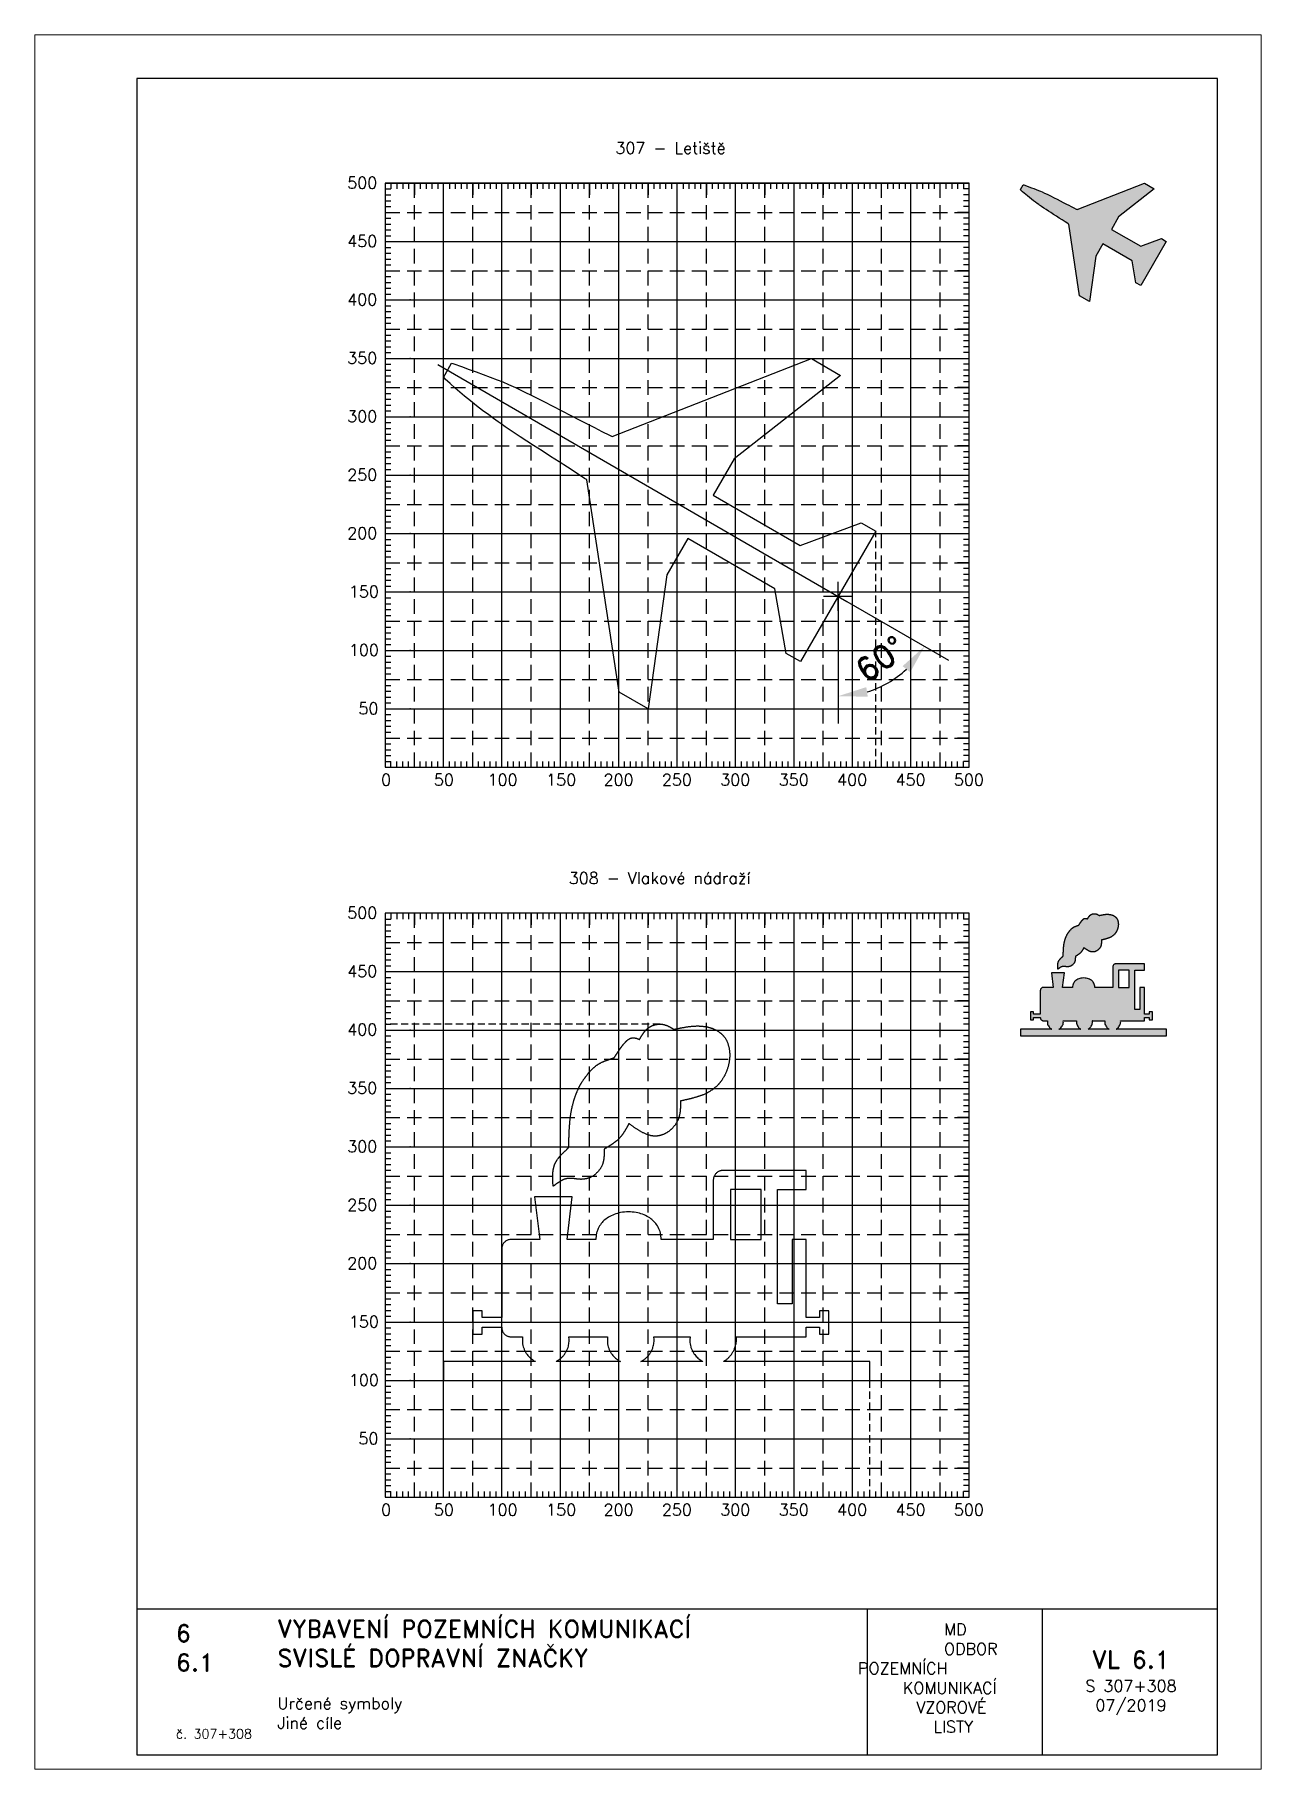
# Paper-space layout '307+308' of a CAD drawing. Header units: millimetres. Extents: x 0 to 210, y 0 to 297.
import ezdxf

# ---------------------------------------------------------------- set-up
doc = ezdxf.new("R2010")
doc.units = ezdxf.units.MM
doc.header["$LTSCALE"] = 5
doc.linetypes.add('ČÁRKOVANÁX2', pattern=[1.5, 1, -0.5])
for name, color, linetype in [('Kóty', 2, 'Continuous'), ('Pomocná', 2, 'Continuous'), ('Rozpiska', 7, 'Continuous'), ('Značka', 7, 'Continuous')]:
    doc.layers.add(name, color=color, linetype=linetype)
doc.layers.add('Rámeček', color=6, linetype='Continuous', plot=False)
doc.styles.get("Standard").update_dxf_attribs({"font": 'romand.shx', "height": 5})

psp = doc.layouts.new('307+308')

# ---------------------------------------------------------------- texts
at = {"layer": 'Kóty', "char_height": 2, "attachment_point": 1}
for s, insert in [('\\pi39.42852;307 - Letiště', (60, 278.6)), ('\\pi31.42848;308 - Vlakové nádraží', (60, 153.6))]:
    psp.add_mtext_dynamic_manual_height_columns(s, width=100, gutter_width=125, heights=[0], dxfattribs=dict(at, insert=insert))
at = {"layer": 'Kóty', "insert": (144.82, 190.11), "char_height": 4, "attachment_point": 5, "rotation": 36.1021}
psp.add_mtext('\\A1;60°', dxfattribs=at)
at = {"layer": 'Pomocná', "char_height": 2, "attachment_point": 1}
for s, insert in [('\\pi1.41968;500', (52.09, 272.65)), ('\\pi1.41968;450', (52.09, 262.65)), ('\\pi1.41968;400', (52.09, 252.65)), ('\\pi1.41968;350', (52.09, 242.65)), ('\\pi1.41968;300', (52.09, 232.65)), ('\\pi1.41968;250', (52.09, 222.65)), ('\\pi1.41968;200', (52.09, 212.65)), ('\\pi1.70539;150', (52.09, 202.65)), ('\\pi1.70539;100', (52.09, 192.65)), ('\\pi3.32444;50', (52.09, 182.65)), ('\\pi2.6146;0', (56.68, 170.43)), ('\\pi1.66222;50', (66.69, 170.43)), ('\\pi0.85269;100', (76.68, 170.43)), ('\\pi0.85269;150', (86.71, 170.43)), ('\\pi0.70984;200', (96.68, 170.43)), ('\\pi0.70984;250', (106.67, 170.43)), ('\\pi0.70984;300', (116.66, 170.43)), ('\\pi0.70984;350', (126.68, 170.43)), ('\\pi0.70984;400', (136.67, 170.43)), ('\\pi0.70984;450', (146.68, 170.43)), ('\\pi0.70984;500', (156.67, 170.43)), ('\\pi1.41968;500', (52.09, 147.65)), ('\\pi1.41968;450', (52.09, 137.65)), ('\\pi1.41968;400', (52.09, 127.65)), ('\\pi1.41968;350', (52.09, 117.65)), ('\\pi1.41968;300', (52.09, 107.65)), ('\\pi1.41968;250', (52.09, 97.65)), ('\\pi1.41968;200', (52.09, 87.65)), ('\\pi1.70539;150', (52.09, 77.65)), ('\\pi1.70539;100', (52.09, 67.65)), ('\\pi3.32444;50', (52.09, 57.65)), ('\\pi2.6146;0', (56.68, 45.43)), ('\\pi1.66222;50', (66.69, 45.43)), ('\\pi0.85269;100', (76.68, 45.43)), ('\\pi0.85269;150', (86.71, 45.43)), ('\\pi0.70984;200', (96.68, 45.43)), ('\\pi0.70984;250', (106.67, 45.43)), ('\\pi0.70984;300', (116.66, 45.43)), ('\\pi0.70984;350', (126.68, 45.43)), ('\\pi0.70984;400', (136.67, 45.43)), ('\\pi0.70984;450', (146.68, 45.43)), ('\\pi0.70984;500', (156.67, 45.43))]:
    psp.add_mtext_dynamic_manual_height_columns(s, width=6.5625, gutter_width=100, heights=[0], dxfattribs=dict(at, insert=insert))
at = {"layer": 'Rozpiska', "color": 7}
for s, width, heights, insert, char_height, attachment_point in [('6', 149.0422, [0], (24.17, 24.77), 3, 1), ('{\\C6;VYBAVENÍ POZEMNÍCH KOMUNIKACÍ\\P}SVISLÉ DOPRAVNÍ ZNAČKY{\\H1.34524x; }', 149.0422, [0], (41.56, 25.56), 3, 1), ('\\pi14.7414;{\\C6;MD\\P\\pi2.36044;}ODBOR POZEMNÍCH{\\H1.57143x; }\\P\\pi7.69378;KOMUNIKACÍ{\\H1.5x; }\\P\\pi9.97949;{\\C6;VZOROVÉ\\H1.47619x; \\H0.67742x;\\P\\pi12.93187;LISTY\\H1.26984x; }', 33.1018, [0], (140.95, 24.95), 2, 1), ('6.1', 149.0422, [0], (24.17, 19.78), 3, 1), ('{\\H1.5x;\\C6;VL 6.1\\P\\H0.66667x;S 307+308\\H1.66666x; \\H0.6x;\\P07/2019\\H1.80159x; }', 17.4487, [0], (187.69, 14.78), 2, 5), ('{\\C6;Určené symboly\\P}Jiné cíle{\\H1.83333x; }', 149.0422, [0], (41.56, 12.29), 2, 1), ('{\\C6;č. 307+308}', 18.3305, [2.67], (24.17, 6.88), 1.6, 1)]:
    psp.add_mtext_dynamic_manual_height_columns(s, width=width, gutter_width=100, heights=heights, dxfattribs=dict(at, insert=insert, char_height=char_height, attachment_point=attachment_point))

# ---------------------------------------------------------------- hatches: boundary and pattern name
at = {"layer": 'Značka'}
h = psp.add_hatch(color=249, dxfattribs=at)
h.dxf.hatch_style = 1
h.paths.add_polyline_path([(189.37, 254.07), (188.53, 254.53), (187.9, 258.27), (182.86, 261.17), (181.65, 259.08), (180.57, 251.34), (178.9, 252.3), (177.03, 264.56), (176.96, 264.6), (176.9, 264.65), (176.41, 264.97), (175.91, 265.29), (175.42, 265.61), (174.93, 265.92), (174.44, 266.23), (173.95, 266.55), (173.56, 266.8), (173.17, 267.05), (172.77, 267.32), (172.38, 267.58), (172.31, 267.63), (172.24, 267.68), (172.18, 267.72), (172.13, 267.76), (172.02, 267.84), (171.91, 267.92), (171.64, 268.11), (171.36, 268.31), (171.01, 268.58), (170.65, 268.85), (170.3, 269.12), (169.95, 269.4), (169.68, 269.63), (169.41, 269.87), (169.13, 270.12), (168.85, 270.38), (168.8, 270.43), (168.75, 270.48), (169.22, 271.31), (169.28, 271.29), (169.35, 271.27), (169.78, 271.1), (170.22, 270.95), (170.63, 270.8), (171.04, 270.66), (171.45, 270.51), (171.85, 270.35), (172.18, 270.22), (172.5, 270.08), (172.91, 269.89), (173.32, 269.69), (173.93, 269.39), (174.54, 269.08), (175.06, 268.82), (175.58, 268.55), (176.1, 268.28), (176.63, 268.01), (177.04, 267.79), (177.46, 267.58), (177.9, 267.36), (178.33, 267.14), (178.41, 267.1), (178.48, 267.06), (190.01, 271.58), (191.68, 270.6), (185.54, 265.79), (184.33, 263.67), (189.35, 260.77), (192.89, 262.08), (193.72, 261.61)])
h = psp.add_hatch(color=249, dxfattribs=at)
h.dxf.hatch_style = 1
h.paths.add_polyline_path([(183.96, 126.73), (180.33, 126.73), (180.35, 126.74), (180.37, 126.75), (180.53, 126.85), (180.67, 126.97), (180.79, 127.1), (180.89, 127.24), (180.97, 127.39), (181.03, 127.55), (181.06, 127.69), (181.08, 127.82), (181.09, 127.97), (181.08, 128.12), (181.08, 128.15), (181.07, 128.17), (183.21, 128.17), (183.2, 128.15), (183.2, 128.12), (183.19, 127.94), (183.21, 127.76), (183.24, 127.59), (183.3, 127.42), (183.38, 127.27), (183.48, 127.13), (183.56, 127.02), (183.66, 126.92), (183.78, 126.83), (183.91, 126.75), (183.93, 126.74)], flags=16)
h.paths.add_polyline_path([(179.12, 126.73), (175.34, 126.73), (175.37, 126.74), (175.39, 126.75), (175.55, 126.85), (175.69, 126.97), (175.81, 127.1), (175.9, 127.24), (175.99, 127.39), (176.05, 127.55), (176.08, 127.69), (176.1, 127.82), (176.11, 127.97), (176.1, 128.12), (176.1, 128.15), (176.09, 128.17), (178.37, 128.17), (178.36, 128.15), (178.36, 128.12), (178.35, 127.94), (178.37, 127.76), (178.4, 127.59), (178.46, 127.42), (178.54, 127.27), (178.64, 127.13), (178.73, 127.02), (178.83, 126.92), (178.94, 126.83), (179.07, 126.75), (179.09, 126.74)], flags=16)
h.paths.add_polyline_path([(187.38, 136.81), (185.57, 136.81), (185.57, 133.88), (187.38, 133.88)], flags=16)
edge = h.paths.add_edge_path()
edge.add_line((175.17, 137), (175.17, 137))
edge.add_line((175.17, 137), (175.17, 137))
edge.add_line((175.17, 137), (175.17, 137))
edge.add_line((175.17, 137), (175.17, 137.01))
edge.add_line((175.17, 137.01), (175.17, 137.01))
edge.add_line((175.17, 137.01), (175.17, 137.01))
edge.add_line((175.17, 137.01), (175.17, 137.02))
edge.add_line((175.17, 137.02), (175.17, 137.02))
edge.add_line((175.17, 137.02), (175.17, 137.03))
edge.add_line((175.17, 137.03), (175.17, 137.03))
edge.add_line((175.17, 137.03), (175.17, 137.03))
edge.add_line((175.17, 137.03), (175.17, 137.04))
edge.add_line((175.17, 137.04), (175.17, 137.04))
edge.add_line((175.17, 137.04), (175.17, 137.04))
edge.add_line((175.17, 137.04), (175.17, 137.04))
edge.add_line((175.17, 137.04), (175.17, 137.05))
edge.add_line((175.17, 137.05), (175.17, 137.05))
edge.add_line((175.17, 137.05), (175.17, 137.06))
edge.add_line((175.17, 137.06), (175.17, 137.08))
edge.add_line((175.17, 137.08), (175.17, 137.1))
edge.add_line((175.17, 137.1), (175.16, 137.13))
edge.add_line((175.16, 137.13), (175.16, 137.16))
edge.add_line((175.16, 137.16), (175.16, 137.19))
edge.add_line((175.16, 137.19), (175.16, 137.22))
edge.add_line((175.16, 137.22), (175.16, 137.24))
edge.add_line((175.16, 137.24), (175.16, 137.26))
edge.add_line((175.16, 137.26), (175.16, 137.29))
edge.add_line((175.16, 137.29), (175.15, 137.32))
edge.add_line((175.15, 137.32), (175.15, 137.35))
edge.add_line((175.15, 137.35), (175.15, 137.39))
edge.add_line((175.15, 137.39), (175.15, 137.41))
edge.add_line((175.15, 137.41), (175.15, 137.44))
edge.add_line((175.15, 137.44), (175.15, 137.46))
edge.add_line((175.15, 137.46), (175.15, 137.49))
edge.add_line((175.15, 137.49), (175.15, 137.51))
edge.add_line((175.15, 137.51), (175.15, 137.53))
edge.add_line((175.15, 137.53), (175.15, 137.56))
edge.add_line((175.15, 137.56), (175.15, 137.59))
edge.add_line((175.15, 137.59), (175.15, 137.62))
edge.add_line((175.15, 137.62), (175.15, 137.65))
edge.add_line((175.15, 137.65), (175.15, 137.67))
edge.add_line((175.15, 137.67), (175.15, 137.7))
edge.add_line((175.15, 137.7), (175.16, 137.73))
edge.add_line((175.16, 137.73), (175.16, 137.75))
edge.add_line((175.16, 137.75), (175.16, 137.77))
edge.add_line((175.16, 137.77), (175.16, 137.79))
edge.add_line((175.16, 137.79), (175.16, 137.82))
edge.add_line((175.16, 137.82), (175.17, 137.84))
edge.add_line((175.17, 137.84), (175.17, 137.87))
edge.add_line((175.17, 137.87), (175.17, 137.89))
edge.add_line((175.17, 137.89), (175.17, 137.91))
edge.add_line((175.17, 137.91), (175.18, 137.93))
edge.add_line((175.18, 137.93), (175.18, 137.95))
edge.add_line((175.18, 137.95), (175.18, 137.97))
edge.add_line((175.18, 137.97), (175.18, 137.99))
edge.add_line((175.18, 137.99), (175.19, 138))
edge.add_line((175.19, 138), (175.19, 138.02))
edge.add_line((175.19, 138.02), (175.2, 138.04))
edge.add_line((175.2, 138.04), (175.2, 138.06))
edge.add_line((175.2, 138.06), (175.21, 138.09))
edge.add_line((175.21, 138.09), (175.21, 138.11))
edge.add_line((175.21, 138.11), (175.22, 138.13))
edge.add_line((175.22, 138.13), (175.22, 138.15))
edge.add_line((175.22, 138.15), (175.23, 138.17))
edge.add_line((175.23, 138.17), (175.23, 138.18))
edge.add_line((175.23, 138.18), (175.24, 138.2))
edge.add_line((175.24, 138.2), (175.24, 138.21))
edge.add_line((175.24, 138.21), (175.25, 138.23))
edge.add_line((175.25, 138.23), (175.25, 138.23))
edge.add_line((175.25, 138.23), (175.25, 138.24))
edge.add_line((175.25, 138.24), (175.25, 138.24))
edge.add_line((175.25, 138.24), (175.25, 138.24))
edge.add_line((175.25, 138.24), (175.25, 138.24))
edge.add_line((175.25, 138.24), (175.25, 138.24))
edge.add_line((175.25, 138.24), (175.25, 138.24))
edge.add_line((175.25, 138.24), (175.25, 138.24))
edge.add_line((175.25, 138.24), (175.25, 138.25))
edge.add_line((175.25, 138.25), (175.25, 138.25))
edge.add_line((175.25, 138.25), (175.26, 138.25))
edge.add_line((175.26, 138.25), (175.26, 138.26))
edge.add_line((175.26, 138.26), (175.26, 138.26))
edge.add_line((175.26, 138.26), (175.26, 138.26))
edge.add_line((175.26, 138.26), (175.26, 138.27))
edge.add_line((175.26, 138.27), (175.26, 138.27))
edge.add_line((175.26, 138.27), (175.26, 138.27))
edge.add_line((175.26, 138.27), (175.26, 138.28))
edge.add_line((175.26, 138.28), (175.27, 138.28))
edge.add_line((175.27, 138.28), (175.27, 138.28))
edge.add_line((175.27, 138.28), (175.27, 138.29))
edge.add_line((175.27, 138.29), (175.27, 138.29))
edge.add_line((175.27, 138.29), (175.27, 138.29))
edge.add_line((175.27, 138.29), (175.27, 138.3))
edge.add_line((175.27, 138.3), (175.27, 138.3))
edge.add_line((175.27, 138.3), (175.28, 138.3))
edge.add_line((175.28, 138.3), (175.28, 138.31))
edge.add_line((175.28, 138.31), (175.28, 138.32))
edge.add_line((175.28, 138.32), (175.29, 138.33))
edge.add_line((175.29, 138.33), (175.29, 138.33))
edge.add_line((175.29, 138.33), (175.29, 138.34))
edge.add_line((175.29, 138.34), (175.3, 138.35))
edge.add_line((175.3, 138.35), (175.3, 138.35))
edge.add_line((175.3, 138.35), (175.3, 138.36))
edge.add_line((175.3, 138.36), (175.3, 138.36))
edge.add_line((175.3, 138.36), (175.31, 138.37))
edge.add_line((175.31, 138.37), (175.32, 138.39))
edge.add_line((175.32, 138.39), (175.33, 138.41))
edge.add_line((175.33, 138.41), (175.34, 138.43))
edge.add_line((175.34, 138.43), (175.35, 138.44))
edge.add_line((175.35, 138.44), (175.36, 138.46))
edge.add_line((175.36, 138.46), (175.37, 138.48))
edge.add_line((175.37, 138.48), (175.37, 138.49))
edge.add_line((175.37, 138.49), (175.38, 138.5))
edge.add_line((175.38, 138.5), (175.39, 138.52))
edge.add_line((175.39, 138.52), (175.4, 138.53))
edge.add_line((175.4, 138.53), (175.42, 138.56))
edge.add_line((175.42, 138.56), (175.44, 138.58))
edge.add_line((175.44, 138.58), (175.45, 138.6))
edge.add_line((175.45, 138.6), (175.47, 138.62))
edge.add_line((175.47, 138.62), (175.48, 138.64))
edge.add_line((175.48, 138.64), (175.5, 138.66))
edge.add_line((175.5, 138.66), (175.51, 138.68))
edge.add_line((175.51, 138.68), (175.52, 138.7))
edge.add_line((175.52, 138.7), (175.54, 138.72))
edge.add_line((175.54, 138.72), (175.56, 138.73))
edge.add_line((175.56, 138.73), (175.58, 138.76))
edge.add_line((175.58, 138.76), (175.6, 138.78))
edge.add_line((175.6, 138.78), (175.61, 138.8))
edge.add_line((175.61, 138.8), (175.63, 138.82))
edge.add_line((175.63, 138.82), (175.65, 138.84))
edge.add_line((175.65, 138.84), (175.67, 138.86))
edge.add_line((175.67, 138.86), (175.68, 138.88))
edge.add_line((175.68, 138.88), (175.7, 138.89))
edge.add_line((175.7, 138.89), (175.72, 138.91))
edge.add_line((175.72, 138.91), (175.73, 138.93))
edge.add_line((175.73, 138.93), (175.75, 138.95))
edge.add_line((175.75, 138.95), (175.77, 138.97))
edge.add_line((175.77, 138.97), (175.79, 138.98))
edge.add_line((175.79, 138.98), (175.8, 139))
edge.add_line((175.8, 139), (175.82, 139.01))
edge.add_line((175.82, 139.01), (175.83, 139.03))
edge.add_line((175.83, 139.03), (175.85, 139.04))
edge.add_line((175.85, 139.04), (175.86, 139.05))
edge.add_line((175.86, 139.05), (175.88, 139.07))
edge.add_line((175.88, 139.07), (175.89, 139.08))
edge.add_line((175.89, 139.08), (175.91, 139.1))
edge.add_line((175.91, 139.1), (175.93, 139.12))
edge.add_line((175.93, 139.12), (175.95, 139.14))
edge.add_line((175.95, 139.14), (175.97, 139.16))
edge.add_line((175.97, 139.16), (175.99, 139.17))
edge.add_line((175.99, 139.17), (176, 139.19))
edge.add_line((176, 139.19), (176.02, 139.2))
edge.add_line((176.02, 139.2), (176.03, 139.22))
edge.add_line((176.03, 139.22), (176.05, 139.23))
edge.add_line((176.05, 139.23), (176.06, 139.25))
edge.add_line((176.06, 139.25), (176.06, 139.25))
edge.add_line((176.06, 139.25), (176.07, 139.25))
edge.add_line((176.07, 139.25), (176.07, 139.25))
edge.add_line((176.07, 139.25), (176.07, 139.25))
edge.add_line((176.07, 139.25), (176.07, 139.25))
edge.add_line((176.07, 139.25), (176.07, 139.25))
edge.add_line((176.07, 139.25), (176.07, 139.26))
edge.add_line((176.07, 139.26), (176.07, 139.26))
edge.add_line((176.07, 139.26), (176.08, 139.26))
edge.add_line((176.08, 139.26), (176.08, 139.26))
edge.add_line((176.08, 139.26), (176.08, 139.27))
edge.add_line((176.08, 139.27), (176.09, 139.27))
edge.add_line((176.09, 139.27), (176.09, 139.27))
edge.add_line((176.09, 139.27), (176.09, 139.27))
edge.add_line((176.09, 139.27), (176.09, 139.28))
edge.add_line((176.09, 139.28), (176.1, 139.28))
edge.add_line((176.1, 139.28), (176.1, 139.28))
edge.add_line((176.1, 139.28), (176.1, 139.28))
edge.add_line((176.1, 139.28), (176.1, 139.28))
edge.add_line((176.1, 139.28), (176.1, 139.28))
edge.add_line((176.1, 139.28), (176.1, 139.28))
edge.add_line((176.1, 139.28), (176.1, 139.28))
edge.add_line((176.1, 139.28), (176.1, 139.29))
edge.add_line((176.1, 139.29), (176.1, 139.29))
edge.add_line((176.1, 139.29), (176.1, 139.3))
edge.add_line((176.1, 139.3), (176.1, 139.3))
edge.add_line((176.1, 139.3), (176.1, 139.31))
edge.add_line((176.1, 139.31), (176.1, 139.31))
edge.add_line((176.1, 139.31), (176.1, 139.32))
edge.add_line((176.1, 139.32), (176.1, 139.32))
edge.add_line((176.1, 139.32), (176.1, 139.33))
edge.add_line((176.1, 139.33), (176.1, 139.33))
edge.add_line((176.1, 139.33), (176.1, 139.34))
edge.add_line((176.1, 139.34), (176.1, 139.36))
edge.add_line((176.1, 139.36), (176.1, 139.37))
edge.add_line((176.1, 139.37), (176.1, 139.38))
edge.add_line((176.1, 139.38), (176.1, 139.39))
edge.add_line((176.1, 139.39), (176.1, 139.4))
edge.add_line((176.1, 139.4), (176.1, 139.41))
edge.add_line((176.1, 139.41), (176.1, 139.41))
edge.add_line((176.1, 139.41), (176.1, 139.43))
edge.add_line((176.1, 139.43), (176.1, 139.44))
edge.add_line((176.1, 139.44), (176.1, 139.47))
edge.add_line((176.1, 139.47), (176.1, 139.5))
edge.add_line((176.1, 139.5), (176.1, 139.52))
edge.add_line((176.1, 139.52), (176.1, 139.55))
edge.add_line((176.1, 139.55), (176.1, 139.58))
edge.add_line((176.1, 139.58), (176.1, 139.6))
edge.add_line((176.1, 139.6), (176.1, 139.62))
edge.add_line((176.1, 139.62), (176.1, 139.64))
edge.add_line((176.1, 139.64), (176.1, 139.67))
edge.add_line((176.1, 139.67), (176.1, 139.7))
edge.add_line((176.1, 139.7), (176.1, 139.74))
edge.add_line((176.1, 139.74), (176.1, 139.78))
edge.add_line((176.1, 139.78), (176.1, 139.82))
edge.add_line((176.1, 139.82), (176.1, 139.85))
edge.add_line((176.1, 139.85), (176.1, 139.89))
edge.add_line((176.1, 139.89), (176.11, 139.92))
edge.add_line((176.11, 139.92), (176.11, 139.95))
edge.add_line((176.11, 139.95), (176.11, 139.98))
edge.add_line((176.11, 139.98), (176.11, 140.01))
edge.add_line((176.11, 140.01), (176.11, 140.05))
edge.add_line((176.11, 140.05), (176.11, 140.09))
edge.add_line((176.11, 140.09), (176.11, 140.13))
edge.add_line((176.11, 140.13), (176.12, 140.17))
edge.add_line((176.12, 140.17), (176.12, 140.2))
edge.add_line((176.12, 140.2), (176.12, 140.24))
edge.add_line((176.12, 140.24), (176.12, 140.27))
edge.add_line((176.12, 140.27), (176.12, 140.3))
edge.add_line((176.12, 140.3), (176.12, 140.33))
edge.add_line((176.12, 140.33), (176.13, 140.37))
edge.add_line((176.13, 140.37), (176.13, 140.4))
edge.add_line((176.13, 140.4), (176.13, 140.44))
edge.add_line((176.13, 140.44), (176.13, 140.47))
edge.add_line((176.13, 140.47), (176.13, 140.5))
edge.add_line((176.13, 140.5), (176.14, 140.53))
edge.add_line((176.14, 140.53), (176.14, 140.55))
edge.add_line((176.14, 140.55), (176.14, 140.58))
edge.add_line((176.14, 140.58), (176.14, 140.61))
edge.add_line((176.14, 140.61), (176.14, 140.63))
edge.add_line((176.14, 140.63), (176.15, 140.66))
edge.add_line((176.15, 140.66), (176.15, 140.69))
edge.add_line((176.15, 140.69), (176.15, 140.73))
edge.add_line((176.15, 140.73), (176.16, 140.77))
edge.add_line((176.16, 140.77), (176.16, 140.81))
edge.add_line((176.16, 140.81), (176.16, 140.84))
edge.add_line((176.16, 140.84), (176.17, 140.88))
edge.add_line((176.17, 140.88), (176.17, 140.91))
edge.add_line((176.17, 140.91), (176.17, 140.94))
edge.add_line((176.17, 140.94), (176.18, 140.97))
edge.add_line((176.18, 140.97), (176.18, 141.01))
edge.add_line((176.18, 141.01), (176.18, 141.04))
edge.add_line((176.18, 141.04), (176.19, 141.12))
edge.add_line((176.19, 141.12), (176.21, 141.19))
edge.add_line((176.21, 141.19), (176.22, 141.26))
edge.add_line((176.22, 141.26), (176.23, 141.32))
edge.add_line((176.23, 141.32), (176.24, 141.38))
edge.add_line((176.24, 141.38), (176.25, 141.44))
edge.add_line((176.25, 141.44), (176.26, 141.49))
edge.add_line((176.26, 141.49), (176.27, 141.54))
edge.add_line((176.27, 141.54), (176.28, 141.61))
edge.add_line((176.28, 141.61), (176.3, 141.67))
edge.add_line((176.3, 141.67), (176.31, 141.73))
edge.add_line((176.31, 141.73), (176.33, 141.79))
edge.add_line((176.33, 141.79), (176.34, 141.84))
edge.add_line((176.34, 141.84), (176.35, 141.9))
edge.add_line((176.35, 141.9), (176.37, 141.95))
edge.add_line((176.37, 141.95), (176.38, 142))
edge.add_line((176.38, 142), (176.4, 142.04))
edge.add_line((176.4, 142.04), (176.41, 142.08))
edge.add_line((176.41, 142.08), (176.42, 142.13))
edge.add_line((176.42, 142.13), (176.44, 142.18))
edge.add_line((176.44, 142.18), (176.46, 142.24))
edge.add_line((176.46, 142.24), (176.48, 142.3))
edge.add_line((176.48, 142.3), (176.5, 142.35))
edge.add_line((176.5, 142.35), (176.52, 142.4))
edge.add_line((176.52, 142.4), (176.54, 142.45))
edge.add_line((176.54, 142.45), (176.56, 142.5))
edge.add_line((176.56, 142.5), (176.57, 142.54))
edge.add_line((176.57, 142.54), (176.59, 142.58))
edge.add_line((176.59, 142.58), (176.61, 142.63))
edge.add_line((176.61, 142.63), (176.63, 142.68))
edge.add_line((176.63, 142.68), (176.66, 142.73))
edge.add_line((176.66, 142.73), (176.68, 142.77))
edge.add_line((176.68, 142.77), (176.7, 142.81))
edge.add_line((176.7, 142.81), (176.72, 142.85))
edge.add_line((176.72, 142.85), (176.74, 142.89))
edge.add_line((176.74, 142.89), (176.76, 142.92))
edge.add_line((176.76, 142.92), (176.77, 142.95))
edge.add_line((176.77, 142.95), (176.79, 142.98))
edge.add_line((176.79, 142.98), (176.81, 143.02))
edge.add_line((176.81, 143.02), (176.83, 143.06))
edge.add_line((176.83, 143.06), (176.87, 143.11))
edge.add_line((176.87, 143.11), (176.9, 143.17))
edge.add_line((176.9, 143.17), (176.93, 143.21))
edge.add_line((176.93, 143.21), (176.96, 143.26))
edge.add_line((176.96, 143.26), (176.99, 143.3))
edge.add_line((176.99, 143.3), (177.02, 143.34))
edge.add_line((177.02, 143.34), (177.05, 143.38))
edge.add_line((177.05, 143.38), (177.08, 143.41))
edge.add_line((177.08, 143.41), (177.11, 143.46))
edge.add_line((177.11, 143.46), (177.14, 143.5))
edge.add_line((177.14, 143.5), (177.16, 143.53))
edge.add_line((177.16, 143.53), (177.19, 143.56))
edge.add_line((177.19, 143.56), (177.21, 143.58))
edge.add_line((177.21, 143.58), (177.23, 143.61))
edge.add_line((177.23, 143.61), (177.25, 143.63))
edge.add_line((177.25, 143.63), (177.27, 143.66))
edge.add_line((177.27, 143.66), (177.28, 143.67))
edge.add_line((177.28, 143.67), (177.3, 143.69))
edge.add_line((177.3, 143.69), (177.32, 143.72))
edge.add_line((177.32, 143.72), (177.34, 143.74))
edge.add_line((177.34, 143.74), (177.36, 143.76))
edge.add_line((177.36, 143.76), (177.38, 143.79))
edge.add_line((177.38, 143.79), (177.4, 143.81))
edge.add_line((177.4, 143.81), (177.42, 143.82))
edge.add_line((177.42, 143.82), (177.44, 143.84))
edge.add_line((177.44, 143.84), (177.46, 143.86))
edge.add_line((177.46, 143.86), (177.47, 143.88))
edge.add_line((177.47, 143.88), (177.49, 143.89))
edge.add_line((177.49, 143.89), (177.51, 143.91))
edge.add_line((177.51, 143.91), (177.53, 143.93))
edge.add_line((177.53, 143.93), (177.55, 143.95))
edge.add_line((177.55, 143.95), (177.57, 143.97))
edge.add_line((177.57, 143.97), (177.59, 143.99))
edge.add_line((177.59, 143.99), (177.61, 144))
edge.add_line((177.61, 144), (177.63, 144.02))
edge.add_line((177.63, 144.02), (177.65, 144.03))
edge.add_line((177.65, 144.03), (177.67, 144.05))
edge.add_line((177.67, 144.05), (177.69, 144.06))
edge.add_line((177.69, 144.06), (177.71, 144.08))
edge.add_line((177.71, 144.08), (177.73, 144.09))
edge.add_line((177.73, 144.09), (177.75, 144.11))
edge.add_line((177.75, 144.11), (177.77, 144.12))
edge.add_line((177.77, 144.12), (177.79, 144.13))
edge.add_line((177.79, 144.13), (177.8, 144.14))
edge.add_line((177.8, 144.14), (177.82, 144.15))
edge.add_line((177.82, 144.15), (177.84, 144.17))
edge.add_line((177.84, 144.17), (177.85, 144.17))
edge.add_line((177.85, 144.17), (177.87, 144.18))
edge.add_line((177.87, 144.18), (177.88, 144.19))
edge.add_line((177.88, 144.19), (177.9, 144.2))
edge.add_line((177.9, 144.2), (177.93, 144.22))
edge.add_line((177.93, 144.22), (177.96, 144.23))
edge.add_line((177.96, 144.23), (177.98, 144.25))
edge.add_line((177.98, 144.25), (178, 144.26))
edge.add_line((178, 144.26), (178.02, 144.27))
edge.add_line((178.02, 144.27), (178.05, 144.28))
edge.add_line((178.05, 144.28), (178.07, 144.29))
edge.add_line((178.07, 144.29), (178.08, 144.3))
edge.add_line((178.08, 144.3), (178.11, 144.31))
edge.add_line((178.11, 144.31), (178.13, 144.32))
edge.add_line((178.13, 144.32), (178.15, 144.32))
edge.add_line((178.15, 144.32), (178.17, 144.33))
edge.add_line((178.17, 144.33), (178.18, 144.34))
edge.add_line((178.18, 144.34), (178.19, 144.34))
edge.add_line((178.19, 144.34), (178.21, 144.35))
edge.add_line((178.21, 144.35), (178.22, 144.35))
edge.add_line((178.22, 144.35), (178.23, 144.36))
edge.add_line((178.23, 144.36), (178.24, 144.36))
edge.add_line((178.24, 144.36), (178.26, 144.37))
edge.add_line((178.26, 144.37), (178.27, 144.37))
edge.add_line((178.27, 144.37), (178.29, 144.38))
edge.add_line((178.29, 144.38), (178.3, 144.38))
edge.add_line((178.3, 144.38), (178.31, 144.39))
edge.add_line((178.31, 144.39), (178.33, 144.39))
edge.add_line((178.33, 144.39), (178.34, 144.4))
edge.add_line((178.34, 144.4), (178.35, 144.4))
edge.add_line((178.35, 144.4), (178.36, 144.4))
edge.add_line((178.36, 144.4), (178.37, 144.41))
edge.add_line((178.37, 144.41), (178.38, 144.41))
edge.add_line((178.38, 144.41), (178.4, 144.42))
edge.add_line((178.4, 144.42), (178.41, 144.42))
edge.add_line((178.41, 144.42), (178.43, 144.43))
edge.add_line((178.43, 144.43), (178.44, 144.43))
edge.add_line((178.44, 144.43), (178.45, 144.44))
edge.add_line((178.45, 144.44), (178.46, 144.44))
edge.add_line((178.46, 144.44), (178.48, 144.44))
edge.add_line((178.48, 144.44), (178.49, 144.45))
edge.add_line((178.49, 144.45), (178.5, 144.45))
edge.add_line((178.5, 144.45), (178.51, 144.46))
edge.add_line((178.51, 144.46), (178.52, 144.46))
edge.add_line((178.52, 144.46), (178.53, 144.46))
edge.add_line((178.53, 144.46), (178.55, 144.47))
edge.add_line((178.55, 144.47), (178.56, 144.47))
edge.add_line((178.56, 144.47), (178.57, 144.47))
edge.add_line((178.57, 144.47), (178.58, 144.48))
edge.add_line((178.58, 144.48), (178.59, 144.48))
edge.add_line((178.59, 144.48), (178.6, 144.48))
edge.add_line((178.6, 144.48), (178.6, 144.49))
edge.add_line((178.6, 144.49), (178.62, 144.49))
edge.add_line((178.62, 144.49), (178.63, 144.49))
edge.add_line((178.63, 144.49), (178.64, 144.5))
edge.add_line((178.64, 144.5), (178.65, 144.5))
edge.add_line((178.65, 144.5), (178.66, 144.51))
edge.add_line((178.66, 144.51), (178.68, 144.51))
edge.add_line((178.68, 144.51), (178.69, 144.52))
edge.add_line((178.69, 144.52), (178.7, 144.52))
edge.add_line((178.7, 144.52), (178.71, 144.52))
edge.add_line((178.71, 144.52), (178.72, 144.53))
edge.add_line((178.72, 144.53), (178.73, 144.53))
edge.add_line((178.73, 144.53), (178.73, 144.53))
edge.add_line((178.73, 144.53), (178.74, 144.53))
edge.add_line((178.74, 144.53), (178.74, 144.54))
edge.add_line((178.74, 144.54), (178.74, 144.54))
edge.add_line((178.74, 144.54), (178.74, 144.54))
edge.add_line((178.74, 144.54), (178.74, 144.54))
edge.add_line((178.74, 144.54), (178.74, 144.54))
edge.add_line((178.74, 144.54), (178.75, 144.54))
edge.add_line((178.75, 144.54), (178.75, 144.54))
edge.add_line((178.75, 144.54), (178.75, 144.54))
edge.add_line((178.75, 144.54), (178.75, 144.54))
edge.add_line((178.75, 144.54), (178.75, 144.54))
edge.add_line((178.75, 144.54), (178.75, 144.54))
edge.add_line((178.75, 144.54), (178.76, 144.54))
edge.add_line((178.76, 144.54), (178.76, 144.54))
edge.add_line((178.76, 144.54), (178.76, 144.54))
edge.add_line((178.76, 144.54), (178.76, 144.54))
edge.add_line((178.76, 144.54), (178.76, 144.54))
edge.add_line((178.76, 144.54), (178.76, 144.55))
edge.add_line((178.76, 144.55), (178.76, 144.55))
edge.add_line((178.76, 144.55), (178.76, 144.55))
edge.add_line((178.76, 144.55), (178.76, 144.55))
edge.add_line((178.76, 144.55), (178.77, 144.55))
edge.add_line((178.77, 144.55), (178.77, 144.56))
edge.add_line((178.77, 144.56), (178.77, 144.56))
edge.add_line((178.77, 144.56), (178.77, 144.56))
edge.add_line((178.77, 144.56), (178.77, 144.56))
edge.add_line((178.77, 144.56), (178.77, 144.56))
edge.add_line((178.77, 144.56), (178.77, 144.57))
edge.add_line((178.77, 144.57), (178.78, 144.57))
edge.add_line((178.78, 144.57), (178.78, 144.58))
edge.add_line((178.78, 144.58), (178.78, 144.58))
edge.add_line((178.78, 144.58), (178.79, 144.59))
edge.add_line((178.79, 144.59), (178.79, 144.59))
edge.add_line((178.79, 144.59), (178.79, 144.6))
edge.add_line((178.79, 144.6), (178.8, 144.6))
edge.add_line((178.8, 144.6), (178.8, 144.6))
edge.add_line((178.8, 144.6), (178.8, 144.61))
edge.add_line((178.8, 144.61), (178.8, 144.61))
edge.add_line((178.8, 144.61), (178.81, 144.63))
edge.add_line((178.81, 144.63), (178.82, 144.64))
edge.add_line((178.82, 144.64), (178.83, 144.65))
edge.add_line((178.83, 144.65), (178.84, 144.67))
edge.add_line((178.84, 144.67), (178.85, 144.68))
edge.add_line((178.85, 144.68), (178.85, 144.69))
edge.add_line((178.85, 144.69), (178.86, 144.7))
edge.add_line((178.86, 144.7), (178.87, 144.71))
edge.add_line((178.87, 144.71), (178.87, 144.72))
edge.add_line((178.87, 144.72), (178.88, 144.73))
edge.add_line((178.88, 144.73), (178.89, 144.75))
edge.add_line((178.89, 144.75), (178.91, 144.77))
edge.add_line((178.91, 144.77), (178.92, 144.79))
edge.add_line((178.92, 144.79), (178.93, 144.8))
edge.add_line((178.93, 144.8), (178.94, 144.82))
edge.add_line((178.94, 144.82), (178.95, 144.83))
edge.add_line((178.95, 144.83), (178.96, 144.85))
edge.add_line((178.96, 144.85), (178.97, 144.86))
edge.add_line((178.97, 144.86), (178.98, 144.87))
edge.add_line((178.98, 144.87), (178.99, 144.89))
edge.add_line((178.99, 144.89), (179, 144.91))
edge.add_line((179, 144.91), (179.01, 144.93))
edge.add_line((179.01, 144.93), (179.02, 144.94))
edge.add_line((179.02, 144.94), (179.03, 144.96))
edge.add_line((179.03, 144.96), (179.04, 144.98))
edge.add_line((179.04, 144.98), (179.05, 144.99))
edge.add_line((179.05, 144.99), (179.06, 145))
edge.add_line((179.06, 145), (179.07, 145.02))
edge.add_line((179.07, 145.02), (179.08, 145.03))
edge.add_line((179.08, 145.03), (179.09, 145.05))
edge.add_line((179.09, 145.05), (179.11, 145.07))
edge.add_line((179.11, 145.07), (179.12, 145.08))
edge.add_line((179.12, 145.08), (179.13, 145.09))
edge.add_line((179.13, 145.09), (179.13, 145.11))
edge.add_line((179.13, 145.11), (179.14, 145.12))
edge.add_line((179.14, 145.12), (179.15, 145.13))
edge.add_line((179.15, 145.13), (179.16, 145.14))
edge.add_line((179.16, 145.14), (179.17, 145.15))
edge.add_line((179.17, 145.15), (179.18, 145.17))
edge.add_line((179.18, 145.17), (179.19, 145.18))
edge.add_line((179.19, 145.18), (179.2, 145.2))
edge.add_line((179.2, 145.2), (179.22, 145.22))
edge.add_line((179.22, 145.22), (179.23, 145.24))
edge.add_line((179.23, 145.24), (179.24, 145.25))
edge.add_line((179.24, 145.25), (179.26, 145.27))
edge.add_line((179.26, 145.27), (179.27, 145.29))
edge.add_line((179.27, 145.29), (179.28, 145.3))
edge.add_line((179.28, 145.3), (179.29, 145.31))
edge.add_line((179.29, 145.31), (179.3, 145.33))
edge.add_line((179.3, 145.33), (179.32, 145.34))
edge.add_line((179.32, 145.34), (179.33, 145.36))
edge.add_line((179.33, 145.36), (179.34, 145.37))
edge.add_line((179.34, 145.37), (179.35, 145.38))
edge.add_line((179.35, 145.38), (179.36, 145.4))
edge.add_line((179.36, 145.4), (179.37, 145.41))
edge.add_line((179.37, 145.41), (179.38, 145.42))
edge.add_line((179.38, 145.42), (179.39, 145.43))
edge.add_line((179.39, 145.43), (179.4, 145.44))
edge.add_line((179.4, 145.44), (179.41, 145.45))
edge.add_line((179.41, 145.45), (179.42, 145.46))
edge.add_line((179.42, 145.46), (179.43, 145.47))
edge.add_line((179.43, 145.47), (179.44, 145.48))
edge.add_line((179.44, 145.48), (179.45, 145.49))
edge.add_line((179.45, 145.49), (179.46, 145.5))
edge.add_line((179.46, 145.5), (179.47, 145.51))
edge.add_line((179.47, 145.51), (179.48, 145.52))
edge.add_line((179.48, 145.52), (179.48, 145.52))
edge.add_line((179.48, 145.52), (179.49, 145.53))
edge.add_line((179.49, 145.53), (179.5, 145.54))
edge.add_line((179.5, 145.54), (179.51, 145.55))
edge.add_line((179.51, 145.55), (179.52, 145.56))
edge.add_line((179.52, 145.56), (179.53, 145.57))
edge.add_line((179.53, 145.57), (179.54, 145.57))
edge.add_line((179.54, 145.57), (179.55, 145.58))
edge.add_line((179.55, 145.58), (179.56, 145.59))
edge.add_line((179.56, 145.59), (179.57, 145.6))
edge.add_line((179.57, 145.6), (179.58, 145.6))
edge.add_line((179.58, 145.6), (179.58, 145.61))
edge.add_line((179.58, 145.61), (179.59, 145.61))
edge.add_line((179.59, 145.61), (179.6, 145.62))
edge.add_line((179.6, 145.62), (179.61, 145.63))
edge.add_line((179.61, 145.63), (179.62, 145.63))
edge.add_line((179.62, 145.63), (179.63, 145.64))
edge.add_line((179.63, 145.64), (179.64, 145.65))
edge.add_line((179.64, 145.65), (179.65, 145.65))
edge.add_line((179.65, 145.65), (179.66, 145.65))
edge.add_line((179.66, 145.65), (179.67, 145.66))
edge.add_line((179.67, 145.66), (179.67, 145.66))
edge.add_line((179.67, 145.66), (179.68, 145.67))
edge.add_line((179.68, 145.67), (179.69, 145.67))
edge.add_line((179.69, 145.67), (179.7, 145.67))
edge.add_line((179.7, 145.67), (179.72, 145.68))
edge.add_line((179.72, 145.68), (179.72, 145.68))
edge.add_line((179.72, 145.68), (179.73, 145.68))
edge.add_line((179.73, 145.68), (179.74, 145.68))
edge.add_line((179.74, 145.68), (179.75, 145.69))
edge.add_line((179.75, 145.69), (179.76, 145.69))
edge.add_line((179.76, 145.69), (179.77, 145.69))
edge.add_line((179.77, 145.69), (179.78, 145.69))
edge.add_line((179.78, 145.69), (179.79, 145.69))
edge.add_line((179.79, 145.69), (179.8, 145.7))
edge.add_line((179.8, 145.7), (179.81, 145.7))
edge.add_line((179.81, 145.7), (179.82, 145.7))
edge.add_line((179.82, 145.7), (179.83, 145.7))
edge.add_line((179.83, 145.7), (179.84, 145.7))
edge.add_line((179.84, 145.7), (179.85, 145.7))
edge.add_line((179.85, 145.7), (179.85, 145.7))
edge.add_line((179.85, 145.7), (179.86, 145.7))
edge.add_line((179.86, 145.7), (179.87, 145.7))
edge.add_line((179.87, 145.7), (179.88, 145.7))
edge.add_line((179.88, 145.7), (179.89, 145.7))
edge.add_line((179.89, 145.7), (179.9, 145.7))
edge.add_line((179.9, 145.7), (179.91, 145.7))
edge.add_line((179.91, 145.7), (179.92, 145.7))
edge.add_line((179.92, 145.7), (179.93, 145.7))
edge.add_line((179.93, 145.7), (179.94, 145.7))
edge.add_line((179.94, 145.7), (179.94, 145.7))
edge.add_line((179.94, 145.7), (179.95, 145.7))
edge.add_line((179.95, 145.7), (179.96, 145.7))
edge.add_line((179.96, 145.7), (179.97, 145.7))
edge.add_line((179.97, 145.7), (179.98, 145.69))
edge.add_line((179.98, 145.69), (179.99, 145.69))
edge.add_line((179.99, 145.69), (180, 145.69))
edge.add_line((180, 145.69), (180.01, 145.69))
edge.add_line((180.01, 145.69), (180.02, 145.69))
edge.add_line((180.02, 145.69), (180.03, 145.68))
edge.add_line((180.03, 145.68), (180.04, 145.68))
edge.add_line((180.04, 145.68), (180.04, 145.68))
edge.add_line((180.04, 145.68), (180.05, 145.68))
edge.add_line((180.05, 145.68), (180.06, 145.67))
edge.add_line((180.06, 145.67), (180.07, 145.67))
edge.add_line((180.07, 145.67), (180.08, 145.67))
edge.add_line((180.08, 145.67), (180.09, 145.67))
edge.add_line((180.09, 145.67), (180.1, 145.66))
edge.add_line((180.1, 145.66), (180.11, 145.66))
edge.add_line((180.11, 145.66), (180.12, 145.66))
edge.add_line((180.12, 145.66), (180.12, 145.65))
edge.add_line((180.12, 145.65), (180.13, 145.65))
edge.add_line((180.13, 145.65), (180.14, 145.65))
edge.add_line((180.14, 145.65), (180.15, 145.65))
edge.add_line((180.15, 145.65), (180.15, 145.64))
edge.add_line((180.15, 145.64), (180.16, 145.64))
edge.add_line((180.16, 145.64), (180.17, 145.63))
edge.add_line((180.17, 145.63), (180.18, 145.63))
edge.add_line((180.18, 145.63), (180.19, 145.63))
edge.add_line((180.19, 145.63), (180.2, 145.63))
edge.add_line((180.2, 145.63), (180.2, 145.62))
edge.add_line((180.2, 145.62), (180.21, 145.62))
edge.add_line((180.21, 145.62), (180.22, 145.62))
edge.add_line((180.22, 145.62), (180.22, 145.61))
edge.add_line((180.22, 145.61), (180.22, 145.61))
edge.add_line((180.22, 145.61), (180.22, 145.61))
edge.add_line((180.22, 145.61), (180.22, 145.61))
edge.add_line((180.22, 145.61), (180.23, 145.61))
edge.add_line((180.23, 145.61), (180.23, 145.61))
edge.add_line((180.23, 145.61), (180.23, 145.61))
edge.add_line((180.23, 145.61), (180.23, 145.61))
edge.add_line((180.23, 145.61), (180.23, 145.61))
edge.add_line((180.23, 145.61), (180.23, 145.61))
edge.add_line((180.23, 145.61), (180.23, 145.61))
edge.add_line((180.23, 145.61), (180.23, 145.61))
edge.add_line((180.23, 145.61), (180.24, 145.61))
edge.add_line((180.24, 145.61), (180.24, 145.61))
edge.add_line((180.24, 145.61), (180.24, 145.61))
edge.add_line((180.24, 145.61), (180.24, 145.61))
edge.add_line((180.24, 145.61), (180.24, 145.61))
edge.add_line((180.24, 145.61), (180.24, 145.61))
edge.add_line((180.24, 145.61), (180.24, 145.61))
edge.add_line((180.24, 145.61), (180.24, 145.61))
edge.add_line((180.24, 145.61), (180.24, 145.61))
edge.add_line((180.24, 145.61), (180.24, 145.61))
edge.add_line((180.24, 145.61), (180.25, 145.62))
edge.add_line((180.25, 145.62), (180.25, 145.62))
edge.add_line((180.25, 145.62), (180.25, 145.62))
edge.add_line((180.25, 145.62), (180.25, 145.62))
edge.add_line((180.25, 145.62), (180.25, 145.63))
edge.add_line((180.25, 145.63), (180.25, 145.63))
edge.add_line((180.25, 145.63), (180.25, 145.63))
edge.add_line((180.25, 145.63), (180.26, 145.64))
edge.add_line((180.26, 145.64), (180.26, 145.64))
edge.add_line((180.26, 145.64), (180.26, 145.65))
edge.add_line((180.26, 145.65), (180.27, 145.65))
edge.add_line((180.27, 145.65), (180.27, 145.66))
edge.add_line((180.27, 145.66), (180.27, 145.66))
edge.add_line((180.27, 145.66), (180.27, 145.66))
edge.add_line((180.27, 145.66), (180.27, 145.67))
edge.add_line((180.27, 145.67), (180.28, 145.67))
edge.add_line((180.28, 145.67), (180.28, 145.68))
edge.add_line((180.28, 145.68), (180.29, 145.69))
edge.add_line((180.29, 145.69), (180.3, 145.7))
edge.add_line((180.3, 145.7), (180.3, 145.72))
edge.add_line((180.3, 145.72), (180.31, 145.73))
edge.add_line((180.31, 145.73), (180.32, 145.74))
edge.add_line((180.32, 145.74), (180.32, 145.75))
edge.add_line((180.32, 145.75), (180.33, 145.76))
edge.add_line((180.33, 145.76), (180.34, 145.77))
edge.add_line((180.34, 145.77), (180.34, 145.78))
edge.add_line((180.34, 145.78), (180.35, 145.79))
edge.add_line((180.35, 145.79), (180.36, 145.81))
edge.add_line((180.36, 145.81), (180.37, 145.83))
edge.add_line((180.37, 145.83), (180.38, 145.84))
edge.add_line((180.38, 145.84), (180.39, 145.86))
edge.add_line((180.39, 145.86), (180.4, 145.87))
edge.add_line((180.4, 145.87), (180.41, 145.89))
edge.add_line((180.41, 145.89), (180.42, 145.9))
edge.add_line((180.42, 145.9), (180.43, 145.91))
edge.add_line((180.43, 145.91), (180.44, 145.93))
edge.add_line((180.44, 145.93), (180.45, 145.94))
edge.add_line((180.45, 145.94), (180.46, 145.96))
edge.add_line((180.46, 145.96), (180.47, 145.98))
edge.add_line((180.47, 145.98), (180.48, 145.99))
edge.add_line((180.48, 145.99), (180.49, 146.01))
edge.add_line((180.49, 146.01), (180.5, 146.02))
edge.add_line((180.5, 146.02), (180.51, 146.04))
edge.add_line((180.51, 146.04), (180.52, 146.05))
edge.add_line((180.52, 146.05), (180.53, 146.06))
edge.add_line((180.53, 146.06), (180.54, 146.07))
edge.add_line((180.54, 146.07), (180.55, 146.08))
edge.add_line((180.55, 146.08), (180.56, 146.1))
edge.add_line((180.56, 146.1), (180.57, 146.11))
edge.add_line((180.57, 146.11), (180.58, 146.12))
edge.add_line((180.58, 146.12), (180.59, 146.13))
edge.add_line((180.59, 146.13), (180.6, 146.14))
edge.add_line((180.6, 146.14), (180.61, 146.15))
edge.add_line((180.61, 146.15), (180.62, 146.16))
edge.add_line((180.62, 146.16), (180.62, 146.17))
edge.add_line((180.62, 146.17), (180.63, 146.18))
edge.add_line((180.63, 146.18), (180.64, 146.19))
edge.add_line((180.64, 146.19), (180.66, 146.2))
edge.add_line((180.66, 146.2), (180.67, 146.22))
edge.add_line((180.67, 146.22), (180.69, 146.23))
edge.add_line((180.69, 146.23), (180.7, 146.24))
edge.add_line((180.7, 146.24), (180.71, 146.25))
edge.add_line((180.71, 146.25), (180.73, 146.26))
edge.add_line((180.73, 146.26), (180.74, 146.27))
edge.add_line((180.74, 146.27), (180.75, 146.28))
edge.add_line((180.75, 146.28), (180.76, 146.29))
edge.add_line((180.76, 146.29), (180.78, 146.3))
edge.add_line((180.78, 146.3), (180.8, 146.32))
edge.add_line((180.8, 146.32), (180.82, 146.33))
edge.add_line((180.82, 146.33), (180.83, 146.34))
edge.add_line((180.83, 146.34), (180.85, 146.35))
edge.add_line((180.85, 146.35), (180.87, 146.36))
edge.add_line((180.87, 146.36), (180.89, 146.37))
edge.add_line((180.89, 146.37), (180.9, 146.38))
edge.add_line((180.9, 146.38), (180.92, 146.38))
edge.add_line((180.92, 146.38), (180.93, 146.39))
edge.add_line((180.93, 146.39), (180.95, 146.4))
edge.add_line((180.95, 146.4), (180.97, 146.41))
edge.add_line((180.97, 146.41), (180.99, 146.42))
edge.add_line((180.99, 146.42), (181.01, 146.42))
edge.add_line((181.01, 146.42), (181.02, 146.43))
edge.add_line((181.02, 146.43), (181.04, 146.44))
edge.add_line((181.04, 146.44), (181.05, 146.44))
edge.add_line((181.05, 146.44), (181.07, 146.44))
edge.add_line((181.07, 146.44), (181.08, 146.45))
edge.add_line((181.08, 146.45), (181.09, 146.45))
edge.add_line((181.09, 146.45), (181.11, 146.46))
edge.add_line((181.11, 146.46), (181.13, 146.46))
edge.add_line((181.13, 146.46), (181.15, 146.47))
edge.add_line((181.15, 146.47), (181.17, 146.47))
edge.add_line((181.17, 146.47), (181.18, 146.48))
edge.add_line((181.18, 146.48), (181.2, 146.48))
edge.add_line((181.2, 146.48), (181.22, 146.48))
edge.add_line((181.22, 146.48), (181.23, 146.49))
edge.add_line((181.23, 146.49), (181.24, 146.49))
edge.add_line((181.24, 146.49), (181.26, 146.49))
edge.add_line((181.26, 146.49), (181.28, 146.49))
edge.add_line((181.28, 146.49), (181.29, 146.5))
edge.add_line((181.29, 146.5), (181.31, 146.5))
edge.add_line((181.31, 146.5), (181.32, 146.5))
edge.add_line((181.32, 146.5), (181.33, 146.5))
edge.add_line((181.33, 146.5), (181.35, 146.5))
edge.add_line((181.35, 146.5), (181.36, 146.5))
edge.add_line((181.36, 146.5), (181.37, 146.5))
edge.add_line((181.37, 146.5), (181.38, 146.5))
edge.add_line((181.38, 146.5), (181.4, 146.5))
edge.add_line((181.4, 146.5), (181.41, 146.5))
edge.add_line((181.41, 146.5), (181.43, 146.5))
edge.add_line((181.43, 146.5), (181.45, 146.5))
edge.add_line((181.45, 146.5), (181.47, 146.5))
edge.add_line((181.47, 146.5), (181.49, 146.5))
edge.add_line((181.49, 146.5), (181.5, 146.5))
edge.add_line((181.5, 146.5), (181.52, 146.5))
edge.add_line((181.52, 146.5), (181.53, 146.5))
edge.add_line((181.53, 146.5), (181.55, 146.5))
edge.add_line((181.55, 146.5), (181.56, 146.5))
edge.add_line((181.56, 146.5), (181.58, 146.5))
edge.add_line((181.58, 146.5), (181.6, 146.49))
edge.add_line((181.6, 146.49), (181.62, 146.49))
edge.add_line((181.62, 146.49), (181.64, 146.49))
edge.add_line((181.64, 146.49), (181.66, 146.48))
edge.add_line((181.66, 146.48), (181.67, 146.48))
edge.add_line((181.67, 146.48), (181.69, 146.47))
edge.add_line((181.69, 146.47), (181.7, 146.47))
edge.add_line((181.7, 146.47), (181.72, 146.47))
edge.add_line((181.72, 146.47), (181.73, 146.46))
edge.add_line((181.73, 146.46), (181.75, 146.46))
edge.add_line((181.75, 146.46), (181.77, 146.45))
edge.add_line((181.77, 146.45), (181.78, 146.45))
edge.add_line((181.78, 146.45), (181.8, 146.44))
edge.add_line((181.8, 146.44), (181.81, 146.44))
edge.add_line((181.81, 146.44), (181.82, 146.43))
edge.add_line((181.82, 146.43), (181.84, 146.42))
edge.add_line((181.84, 146.42), (181.85, 146.42))
edge.add_line((181.85, 146.42), (181.86, 146.42))
edge.add_line((181.86, 146.42), (181.87, 146.41))
edge.add_line((181.87, 146.41), (181.88, 146.4))
edge.add_line((181.88, 146.4), (181.9, 146.4))
edge.add_line((181.9, 146.4), (181.92, 146.39))
edge.add_line((181.92, 146.39), (181.93, 146.38))
edge.add_line((181.93, 146.38), (181.94, 146.38))
edge.add_line((181.94, 146.38), (181.96, 146.37))
edge.add_line((181.96, 146.37), (181.97, 146.36))
edge.add_line((181.97, 146.36), (181.98, 146.36))
edge.add_line((181.98, 146.36), (181.99, 146.35))
edge.add_line((181.99, 146.35), (182.01, 146.35))
edge.add_line((182.01, 146.35), (182.02, 146.34))
edge.add_line((182.02, 146.34), (182.03, 146.33))
edge.add_line((182.03, 146.33), (182.04, 146.33))
edge.add_line((182.04, 146.33), (182.05, 146.32))
edge.add_line((182.05, 146.32), (182.07, 146.31))
edge.add_line((182.07, 146.31), (182.08, 146.31))
edge.add_line((182.08, 146.31), (182.09, 146.3))
edge.add_line((182.09, 146.3), (182.09, 146.3))
edge.add_line((182.09, 146.3), (182.1, 146.29))
edge.add_line((182.1, 146.29), (182.11, 146.29))
edge.add_line((182.11, 146.29), (182.12, 146.28))
edge.add_line((182.12, 146.28), (182.14, 146.27))
edge.add_line((182.14, 146.27), (182.15, 146.26))
edge.add_line((182.15, 146.26), (182.16, 146.26))
edge.add_line((182.16, 146.26), (182.17, 146.25))
edge.add_line((182.17, 146.25), (182.19, 146.24))
edge.add_line((182.19, 146.24), (182.2, 146.24))
edge.add_line((182.2, 146.24), (182.21, 146.23))
edge.add_line((182.21, 146.23), (182.22, 146.23))
edge.add_line((182.22, 146.23), (182.22, 146.22))
edge.add_line((182.22, 146.22), (182.23, 146.21))
edge.add_line((182.23, 146.21), (182.24, 146.21))
edge.add_line((182.24, 146.21), (182.24, 146.21))
edge.add_line((182.24, 146.21), (182.24, 146.21))
edge.add_line((182.24, 146.21), (182.24, 146.21))
edge.add_line((182.24, 146.21), (182.24, 146.21))
edge.add_line((182.24, 146.21), (182.24, 146.21))
edge.add_line((182.24, 146.21), (182.24, 146.21))
edge.add_line((182.24, 146.21), (182.24, 146.21))
edge.add_line((182.24, 146.21), (182.24, 146.21))
edge.add_line((182.24, 146.21), (182.25, 146.21))
edge.add_line((182.25, 146.21), (182.25, 146.2))
edge.add_line((182.25, 146.2), (182.25, 146.2))
edge.add_line((182.25, 146.2), (182.25, 146.2))
edge.add_line((182.25, 146.2), (182.25, 146.2))
edge.add_line((182.25, 146.2), (182.26, 146.2))
edge.add_line((182.26, 146.2), (182.26, 146.2))
edge.add_line((182.26, 146.2), (182.26, 146.2))
edge.add_line((182.26, 146.2), (182.26, 146.2))
edge.add_line((182.26, 146.2), (182.26, 146.2))
edge.add_line((182.26, 146.2), (182.26, 146.2))
edge.add_line((182.26, 146.2), (182.26, 146.2))
edge.add_line((182.26, 146.2), (182.26, 146.2))
edge.add_line((182.26, 146.2), (182.27, 146.2))
edge.add_line((182.27, 146.2), (182.27, 146.2))
edge.add_line((182.27, 146.2), (182.28, 146.2))
edge.add_line((182.28, 146.2), (182.28, 146.2))
edge.add_line((182.28, 146.2), (182.29, 146.21))
edge.add_line((182.29, 146.21), (182.3, 146.21))
edge.add_line((182.3, 146.21), (182.3, 146.21))
edge.add_line((182.3, 146.21), (182.3, 146.21))
edge.add_line((182.3, 146.21), (182.31, 146.21))
edge.add_line((182.31, 146.21), (182.32, 146.21))
edge.add_line((182.32, 146.21), (182.33, 146.21))
edge.add_line((182.33, 146.21), (182.34, 146.22))
edge.add_line((182.34, 146.22), (182.35, 146.22))
edge.add_line((182.35, 146.22), (182.37, 146.22))
edge.add_line((182.37, 146.22), (182.38, 146.22))
edge.add_line((182.38, 146.22), (182.39, 146.23))
edge.add_line((182.39, 146.23), (182.4, 146.23))
edge.add_line((182.4, 146.23), (182.41, 146.23))
edge.add_line((182.41, 146.23), (182.42, 146.23))
edge.add_line((182.42, 146.23), (182.43, 146.24))
edge.add_line((182.43, 146.24), (182.47, 146.24))
edge.add_line((182.47, 146.24), (182.5, 146.25))
edge.add_line((182.5, 146.25), (182.53, 146.26))
edge.add_line((182.53, 146.26), (182.56, 146.26))
edge.add_line((182.56, 146.26), (182.59, 146.27))
edge.add_line((182.59, 146.27), (182.62, 146.27))
edge.add_line((182.62, 146.27), (182.64, 146.28))
edge.add_line((182.64, 146.28), (182.66, 146.28))
edge.add_line((182.66, 146.28), (182.69, 146.29))
edge.add_line((182.69, 146.29), (182.72, 146.29))
edge.add_line((182.72, 146.29), (182.77, 146.3))
edge.add_line((182.77, 146.3), (182.82, 146.31))
edge.add_line((182.82, 146.31), (182.85, 146.32))
edge.add_line((182.85, 146.32), (182.89, 146.33))
edge.add_line((182.89, 146.33), (182.93, 146.33))
edge.add_line((182.93, 146.33), (182.97, 146.34))
edge.add_line((182.97, 146.34), (183, 146.34))
edge.add_line((183, 146.34), (183.03, 146.35))
edge.add_line((183.03, 146.35), (183.07, 146.35))
edge.add_line((183.07, 146.35), (183.11, 146.36))
edge.add_line((183.11, 146.36), (183.16, 146.36))
edge.add_line((183.16, 146.36), (183.2, 146.37))
edge.add_line((183.2, 146.37), (183.24, 146.37))
edge.add_line((183.24, 146.37), (183.28, 146.38))
edge.add_line((183.28, 146.38), (183.32, 146.38))
edge.add_line((183.32, 146.38), (183.36, 146.39))
edge.add_line((183.36, 146.39), (183.39, 146.39))
edge.add_line((183.39, 146.39), (183.43, 146.39))
edge.add_line((183.43, 146.39), (183.46, 146.39))
edge.add_line((183.46, 146.39), (183.5, 146.39))
edge.add_line((183.5, 146.39), (183.54, 146.39))
edge.add_line((183.54, 146.39), (183.58, 146.4))
edge.add_line((183.58, 146.4), (183.61, 146.4))
edge.add_arc((183.63, 143.32), 3.07, 89.8308, 90.4183, ccw=False)
edge.add_line((183.64, 146.4), (183.68, 146.4))
edge.add_line((183.68, 146.4), (183.71, 146.4))
edge.add_line((183.71, 146.4), (183.73, 146.39))
edge.add_line((183.73, 146.39), (183.76, 146.39))
edge.add_line((183.76, 146.39), (183.79, 146.39))
edge.add_line((183.79, 146.39), (183.82, 146.39))
edge.add_line((183.82, 146.39), (183.87, 146.39))
edge.add_line((183.87, 146.39), (183.92, 146.38))
edge.add_line((183.92, 146.38), (183.96, 146.38))
edge.add_line((183.96, 146.38), (184, 146.38))
edge.add_line((184, 146.38), (184.04, 146.37))
edge.add_line((184.04, 146.37), (184.08, 146.36))
edge.add_line((184.08, 146.36), (184.11, 146.36))
edge.add_line((184.11, 146.36), (184.15, 146.35))
edge.add_line((184.15, 146.35), (184.19, 146.35))
edge.add_line((184.19, 146.35), (184.23, 146.34))
edge.add_line((184.23, 146.34), (184.25, 146.33))
edge.add_line((184.25, 146.33), (184.28, 146.32))
edge.add_line((184.28, 146.32), (184.31, 146.32))
edge.add_line((184.31, 146.32), (184.33, 146.31))
edge.add_line((184.33, 146.31), (184.36, 146.31))
edge.add_line((184.36, 146.31), (184.38, 146.3))
edge.add_line((184.38, 146.3), (184.4, 146.29))
edge.add_line((184.4, 146.29), (184.42, 146.29))
edge.add_line((184.42, 146.29), (184.44, 146.28))
edge.add_line((184.44, 146.28), (184.47, 146.27))
edge.add_line((184.47, 146.27), (184.49, 146.26))
edge.add_line((184.49, 146.26), (184.51, 146.25))
edge.add_line((184.51, 146.25), (184.53, 146.24))
edge.add_line((184.53, 146.24), (184.55, 146.24))
edge.add_line((184.55, 146.24), (184.57, 146.23))
edge.add_line((184.57, 146.23), (184.59, 146.22))
edge.add_line((184.59, 146.22), (184.61, 146.21))
edge.add_line((184.61, 146.21), (184.62, 146.21))
edge.add_line((184.62, 146.21), (184.64, 146.2))
edge.add_line((184.64, 146.2), (184.66, 146.19))
edge.add_line((184.66, 146.19), (184.68, 146.18))
edge.add_line((184.68, 146.18), (184.71, 146.17))
edge.add_line((184.71, 146.17), (184.73, 146.16))
edge.add_line((184.73, 146.16), (184.74, 146.15))
edge.add_line((184.74, 146.15), (184.76, 146.14))
edge.add_line((184.76, 146.14), (184.78, 146.12))
edge.add_line((184.78, 146.12), (184.8, 146.12))
edge.add_line((184.8, 146.12), (184.81, 146.11))
edge.add_line((184.81, 146.11), (184.83, 146.1))
edge.add_line((184.83, 146.1), (184.85, 146.08))
edge.add_line((184.85, 146.08), (184.86, 146.07))
edge.add_line((184.86, 146.07), (184.88, 146.06))
edge.add_line((184.88, 146.06), (184.89, 146.05))
edge.add_line((184.89, 146.05), (184.91, 146.04))
edge.add_line((184.91, 146.04), (184.92, 146.03))
edge.add_line((184.92, 146.03), (184.93, 146.02))
edge.add_line((184.93, 146.02), (184.95, 146.02))
edge.add_line((184.95, 146.02), (184.96, 146.01))
edge.add_line((184.96, 146.01), (184.97, 146))
edge.add_line((184.97, 146), (184.98, 145.99))
edge.add_line((184.98, 145.99), (185, 145.97))
edge.add_line((185, 145.97), (185.02, 145.96))
edge.add_line((185.02, 145.96), (185.03, 145.94))
edge.add_line((185.03, 145.94), (185.05, 145.93))
edge.add_line((185.05, 145.93), (185.07, 145.92))
edge.add_line((185.07, 145.92), (185.08, 145.9))
edge.add_line((185.08, 145.9), (185.09, 145.89))
edge.add_line((185.09, 145.89), (185.1, 145.88))
edge.add_line((185.1, 145.88), (185.12, 145.86))
edge.add_line((185.12, 145.86), (185.13, 145.85))
edge.add_line((185.13, 145.85), (185.17, 145.81))
edge.add_line((185.17, 145.81), (185.2, 145.77))
edge.add_line((185.2, 145.77), (185.23, 145.73))
edge.add_line((185.23, 145.73), (185.25, 145.7))
edge.add_line((185.25, 145.7), (185.28, 145.66))
edge.add_line((185.28, 145.66), (185.3, 145.62))
edge.add_line((185.3, 145.62), (185.32, 145.59))
edge.add_line((185.32, 145.59), (185.33, 145.56))
edge.add_line((185.33, 145.56), (185.35, 145.52))
edge.add_line((185.35, 145.52), (185.37, 145.48))
edge.add_line((185.37, 145.48), (185.39, 145.43))
edge.add_line((185.39, 145.43), (185.41, 145.39))
edge.add_line((185.41, 145.39), (185.42, 145.35))
edge.add_line((185.42, 145.35), (185.43, 145.32))
edge.add_line((185.43, 145.32), (185.45, 145.28))
edge.add_line((185.45, 145.28), (185.46, 145.24))
edge.add_line((185.46, 145.24), (185.46, 145.21))
edge.add_line((185.46, 145.21), (185.47, 145.18))
edge.add_line((185.47, 145.18), (185.48, 145.15))
edge.add_line((185.48, 145.15), (185.49, 145.11))
edge.add_line((185.49, 145.11), (185.5, 145.06))
edge.add_line((185.5, 145.06), (185.5, 145.01))
edge.add_line((185.5, 145.01), (185.51, 144.97))
edge.add_line((185.51, 144.97), (185.52, 144.94))
edge.add_line((185.52, 144.94), (185.52, 144.9))
edge.add_line((185.52, 144.9), (185.52, 144.86))
edge.add_line((185.52, 144.86), (185.52, 144.82))
edge.add_line((185.52, 144.82), (185.53, 144.79))
edge.add_line((185.53, 144.79), (185.53, 144.75))
edge.add_line((185.53, 144.75), (185.53, 144.71))
edge.add_line((185.53, 144.71), (185.53, 144.67))
edge.add_line((185.53, 144.67), (185.53, 144.64))
edge.add_line((185.53, 144.64), (185.53, 144.6))
edge.add_line((185.53, 144.6), (185.53, 144.57))
edge.add_line((185.53, 144.57), (185.52, 144.54))
edge.add_line((185.52, 144.54), (185.52, 144.51))
edge.add_line((185.52, 144.51), (185.52, 144.48))
edge.add_line((185.52, 144.48), (185.52, 144.46))
edge.add_line((185.52, 144.46), (185.51, 144.42))
edge.add_line((185.51, 144.42), (185.51, 144.39))
edge.add_line((185.51, 144.39), (185.5, 144.35))
edge.add_line((185.5, 144.35), (185.5, 144.3))
edge.add_line((185.5, 144.3), (185.49, 144.26))
edge.add_line((185.49, 144.26), (185.48, 144.22))
edge.add_line((185.48, 144.22), (185.47, 144.18))
edge.add_line((185.47, 144.18), (185.46, 144.14))
edge.add_line((185.46, 144.14), (185.46, 144.11))
edge.add_line((185.46, 144.11), (185.45, 144.08))
edge.add_line((185.45, 144.08), (185.44, 144.04))
edge.add_line((185.44, 144.04), (185.43, 144))
edge.add_line((185.43, 144), (185.42, 143.96))
edge.add_line((185.42, 143.96), (185.4, 143.92))
edge.add_line((185.4, 143.92), (185.39, 143.88))
edge.add_line((185.39, 143.88), (185.38, 143.85))
edge.add_line((185.38, 143.85), (185.37, 143.81))
edge.add_line((185.37, 143.81), (185.35, 143.78))
edge.add_line((185.35, 143.78), (185.34, 143.75))
edge.add_line((185.34, 143.75), (185.33, 143.72))
edge.add_line((185.33, 143.72), (185.32, 143.69))
edge.add_line((185.32, 143.69), (185.3, 143.65))
edge.add_line((185.3, 143.65), (185.29, 143.62))
edge.add_line((185.29, 143.62), (185.27, 143.59))
edge.add_line((185.27, 143.59), (185.26, 143.56))
edge.add_line((185.26, 143.56), (185.25, 143.53))
edge.add_line((185.25, 143.53), (185.23, 143.5))
edge.add_line((185.23, 143.5), (185.22, 143.48))
edge.add_line((185.22, 143.48), (185.21, 143.46))
edge.add_line((185.21, 143.46), (185.2, 143.43))
edge.add_line((185.2, 143.43), (185.18, 143.41))
edge.add_line((185.18, 143.41), (185.17, 143.38))
edge.add_line((185.17, 143.38), (185.15, 143.35))
edge.add_line((185.15, 143.35), (185.13, 143.32))
edge.add_line((185.13, 143.32), (185.11, 143.3))
edge.add_line((185.11, 143.3), (185.1, 143.27))
edge.add_line((185.1, 143.27), (185.08, 143.25))
edge.add_line((185.08, 143.25), (185.07, 143.22))
edge.add_line((185.07, 143.22), (185.05, 143.2))
edge.add_line((185.05, 143.2), (185.04, 143.18))
edge.add_line((185.04, 143.18), (185.02, 143.16))
edge.add_line((185.02, 143.16), (185, 143.14))
edge.add_line((185, 143.14), (184.99, 143.11))
edge.add_line((184.99, 143.11), (184.97, 143.09))
edge.add_line((184.97, 143.09), (184.95, 143.07))
edge.add_line((184.95, 143.07), (184.94, 143.06))
edge.add_line((184.94, 143.06), (184.92, 143.04))
edge.add_line((184.92, 143.04), (184.91, 143.02))
edge.add_line((184.91, 143.02), (184.9, 143.01))
edge.add_line((184.9, 143.01), (184.88, 142.99))
edge.add_line((184.88, 142.99), (184.87, 142.98))
edge.add_line((184.87, 142.98), (184.85, 142.96))
edge.add_line((184.85, 142.96), (184.83, 142.93))
edge.add_line((184.83, 142.93), (184.8, 142.91))
edge.add_line((184.8, 142.91), (184.78, 142.89))
edge.add_line((184.78, 142.89), (184.76, 142.87))
edge.add_line((184.76, 142.87), (184.74, 142.85))
edge.add_line((184.74, 142.85), (184.72, 142.83))
edge.add_line((184.72, 142.83), (184.7, 142.82))
edge.add_line((184.7, 142.82), (184.69, 142.8))
edge.add_line((184.69, 142.8), (184.67, 142.78))
edge.add_line((184.67, 142.78), (184.64, 142.77))
edge.add_line((184.64, 142.77), (184.6, 142.73))
edge.add_line((184.6, 142.73), (184.55, 142.69))
edge.add_line((184.55, 142.69), (184.51, 142.66))
edge.add_line((184.51, 142.66), (184.47, 142.63))
edge.add_line((184.47, 142.63), (184.43, 142.6))
edge.add_line((184.43, 142.6), (184.39, 142.58))
edge.add_line((184.39, 142.58), (184.35, 142.56))
edge.add_line((184.35, 142.56), (184.32, 142.54))
edge.add_line((184.32, 142.54), (184.28, 142.51))
edge.add_line((184.28, 142.51), (184.23, 142.49))
edge.add_line((184.23, 142.49), (184.19, 142.46))
edge.add_line((184.19, 142.46), (184.14, 142.44))
edge.add_line((184.14, 142.44), (184.1, 142.42))
edge.add_line((184.1, 142.42), (184.06, 142.4))
edge.add_line((184.06, 142.4), (184.02, 142.39))
edge.add_line((184.02, 142.39), (183.99, 142.37))
edge.add_line((183.99, 142.37), (183.95, 142.36))
edge.add_line((183.95, 142.36), (183.92, 142.34))
edge.add_line((183.92, 142.34), (183.88, 142.33))
edge.add_line((183.88, 142.33), (183.84, 142.32))
edge.add_line((183.84, 142.32), (183.79, 142.3))
edge.add_line((183.79, 142.3), (183.74, 142.28))
edge.add_line((183.74, 142.28), (183.7, 142.27))
edge.add_line((183.7, 142.27), (183.66, 142.25))
edge.add_line((183.66, 142.25), (183.62, 142.24))
edge.add_line((183.62, 142.24), (183.58, 142.23))
edge.add_line((183.58, 142.23), (183.54, 142.22))
edge.add_line((183.54, 142.22), (183.51, 142.21))
edge.add_line((183.51, 142.21), (183.47, 142.19))
edge.add_line((183.47, 142.19), (183.43, 142.18))
edge.add_line((183.43, 142.18), (183.38, 142.17))
edge.add_line((183.38, 142.17), (183.34, 142.16))
edge.add_line((183.34, 142.16), (183.31, 142.15))
edge.add_line((183.31, 142.15), (183.27, 142.14))
edge.add_line((183.27, 142.14), (183.24, 142.13))
edge.add_line((183.24, 142.13), (183.2, 142.13))
edge.add_line((183.2, 142.13), (183.18, 142.12))
edge.add_line((183.18, 142.12), (183.15, 142.11))
edge.add_line((183.15, 142.11), (183.12, 142.1))
edge.add_line((183.12, 142.1), (183.08, 142.1))
edge.add_line((183.08, 142.1), (183.04, 142.09))
edge.add_line((183.04, 142.09), (182.99, 142.08))
edge.add_line((182.99, 142.08), (182.95, 142.07))
edge.add_line((182.95, 142.07), (182.92, 142.06))
edge.add_line((182.92, 142.06), (182.88, 142.05))
edge.add_line((182.88, 142.05), (182.84, 142.04))
edge.add_line((182.84, 142.04), (182.81, 142.04))
edge.add_line((182.81, 142.04), (182.78, 142.03))
edge.add_line((182.78, 142.03), (182.75, 142.02))
edge.add_line((182.75, 142.02), (182.72, 142.02))
edge.add_line((182.72, 142.02), (182.71, 142.02))
edge.add_line((182.71, 142.02), (182.71, 142.01))
edge.add_line((182.71, 142.01), (182.71, 142.01))
edge.add_line((182.71, 142.01), (182.71, 142.01))
edge.add_line((182.71, 142.01), (182.7, 142.01))
edge.add_line((182.7, 142.01), (182.7, 142.01))
edge.add_line((182.7, 142.01), (182.7, 142.01))
edge.add_line((182.7, 142.01), (182.69, 142.01))
edge.add_line((182.69, 142.01), (182.68, 142.01))
edge.add_line((182.68, 142.01), (182.68, 142.01))
edge.add_line((182.68, 142.01), (182.67, 142.01))
edge.add_line((182.67, 142.01), (182.67, 142.01))
edge.add_line((182.67, 142.01), (182.66, 142))
edge.add_line((182.66, 142), (182.65, 142))
edge.add_line((182.65, 142), (182.65, 142))
edge.add_line((182.65, 142), (182.64, 142))
edge.add_line((182.64, 142), (182.64, 142))
edge.add_line((182.64, 142), (182.64, 142))
edge.add_line((182.64, 142), (182.64, 142))
edge.add_line((182.64, 142), (182.64, 142))
edge.add_line((182.64, 142), (182.64, 142))
edge.add_line((182.64, 142), (182.64, 142))
edge.add_line((182.64, 142), (182.64, 141.99))
edge.add_line((182.64, 141.99), (182.64, 141.99))
edge.add_line((182.64, 141.99), (182.64, 141.99))
edge.add_line((182.64, 141.99), (182.64, 141.98))
edge.add_line((182.64, 141.98), (182.64, 141.98))
edge.add_line((182.64, 141.98), (182.64, 141.98))
edge.add_line((182.64, 141.98), (182.64, 141.97))
edge.add_line((182.64, 141.97), (182.64, 141.97))
edge.add_line((182.64, 141.97), (182.64, 141.97))
edge.add_line((182.64, 141.97), (182.64, 141.96))
edge.add_line((182.64, 141.96), (182.64, 141.96))
edge.add_line((182.64, 141.96), (182.64, 141.95))
edge.add_line((182.64, 141.95), (182.64, 141.94))
edge.add_line((182.64, 141.94), (182.64, 141.93))
edge.add_line((182.64, 141.93), (182.64, 141.93))
edge.add_line((182.64, 141.93), (182.64, 141.92))
edge.add_line((182.64, 141.92), (182.64, 141.91))
edge.add_line((182.64, 141.91), (182.64, 141.91))
edge.add_line((182.64, 141.91), (182.64, 141.9))
edge.add_line((182.64, 141.9), (182.64, 141.89))
edge.add_line((182.64, 141.89), (182.64, 141.87))
edge.add_line((182.64, 141.87), (182.64, 141.85))
edge.add_line((182.64, 141.85), (182.64, 141.83))
edge.add_line((182.64, 141.83), (182.64, 141.81))
edge.add_line((182.64, 141.81), (182.64, 141.79))
edge.add_line((182.64, 141.79), (182.64, 141.78))
edge.add_line((182.64, 141.78), (182.64, 141.76))
edge.add_line((182.64, 141.76), (182.64, 141.75))
edge.add_line((182.64, 141.75), (182.64, 141.73))
edge.add_line((182.64, 141.73), (182.64, 141.71))
edge.add_line((182.64, 141.71), (182.64, 141.68))
edge.add_line((182.64, 141.68), (182.64, 141.65))
edge.add_line((182.64, 141.65), (182.64, 141.63))
edge.add_line((182.64, 141.63), (182.64, 141.61))
edge.add_line((182.64, 141.61), (182.63, 141.58))
edge.add_line((182.63, 141.58), (182.63, 141.56))
edge.add_line((182.63, 141.56), (182.63, 141.54))
edge.add_line((182.63, 141.54), (182.63, 141.52))
edge.add_line((182.63, 141.52), (182.63, 141.5))
edge.add_line((182.63, 141.5), (182.63, 141.47))
edge.add_line((182.63, 141.47), (182.62, 141.45))
edge.add_line((182.62, 141.45), (182.62, 141.42))
edge.add_line((182.62, 141.42), (182.62, 141.39))
edge.add_line((182.62, 141.39), (182.62, 141.37))
edge.add_line((182.62, 141.37), (182.61, 141.35))
edge.add_line((182.61, 141.35), (182.61, 141.32))
edge.add_line((182.61, 141.32), (182.61, 141.3))
edge.add_line((182.61, 141.3), (182.6, 141.29))
edge.add_line((182.6, 141.29), (182.6, 141.26))
edge.add_line((182.6, 141.26), (182.6, 141.24))
edge.add_line((182.6, 141.24), (182.59, 141.22))
edge.add_line((182.59, 141.22), (182.59, 141.19))
edge.add_line((182.59, 141.19), (182.58, 141.18))
edge.add_line((182.58, 141.18), (182.58, 141.16))
edge.add_line((182.58, 141.16), (182.57, 141.14))
edge.add_line((182.57, 141.14), (182.57, 141.12))
edge.add_line((182.57, 141.12), (182.57, 141.11))
edge.add_line((182.57, 141.11), (182.56, 141.09))
edge.add_line((182.56, 141.09), (182.56, 141.07))
edge.add_line((182.56, 141.07), (182.55, 141.06))
edge.add_line((182.55, 141.06), (182.54, 141.03))
edge.add_line((182.54, 141.03), (182.54, 141))
edge.add_line((182.54, 141), (182.53, 140.98))
edge.add_line((182.53, 140.98), (182.52, 140.96))
edge.add_line((182.52, 140.96), (182.51, 140.93))
edge.add_line((182.51, 140.93), (182.5, 140.91))
edge.add_line((182.5, 140.91), (182.5, 140.89))
edge.add_line((182.5, 140.89), (182.49, 140.87))
edge.add_line((182.49, 140.87), (182.48, 140.85))
edge.add_line((182.48, 140.85), (182.47, 140.83))
edge.add_line((182.47, 140.83), (182.45, 140.79))
edge.add_line((182.45, 140.79), (182.43, 140.76))
edge.add_line((182.43, 140.76), (182.41, 140.72))
edge.add_line((182.41, 140.72), (182.39, 140.69))
edge.add_line((182.39, 140.69), (182.37, 140.66))
edge.add_line((182.37, 140.66), (182.35, 140.63))
edge.add_line((182.35, 140.63), (182.34, 140.61))
edge.add_line((182.34, 140.61), (182.32, 140.59))
edge.add_line((182.32, 140.59), (182.3, 140.56))
edge.add_line((182.3, 140.56), (182.28, 140.53))
edge.add_line((182.28, 140.53), (182.26, 140.5))
edge.add_line((182.26, 140.5), (182.23, 140.48))
edge.add_line((182.23, 140.48), (182.21, 140.45))
edge.add_line((182.21, 140.45), (182.19, 140.43))
edge.add_line((182.19, 140.43), (182.17, 140.41))
edge.add_line((182.17, 140.41), (182.15, 140.39))
edge.add_line((182.15, 140.39), (182.13, 140.37))
edge.add_line((182.13, 140.37), (182.12, 140.36))
edge.add_line((182.12, 140.36), (182.09, 140.34))
edge.add_line((182.09, 140.34), (182.07, 140.32))
edge.add_line((182.07, 140.32), (182.05, 140.29))
edge.add_line((182.05, 140.29), (182.02, 140.27))
edge.add_line((182.02, 140.27), (182, 140.25))
edge.add_line((182, 140.25), (181.97, 140.23))
edge.add_line((181.97, 140.23), (181.95, 140.22))
edge.add_line((181.95, 140.22), (181.92, 140.2))
edge.add_line((181.92, 140.2), (181.9, 140.18))
edge.add_line((181.9, 140.18), (181.88, 140.17))
edge.add_line((181.88, 140.17), (181.86, 140.16))
edge.add_line((181.86, 140.16), (181.83, 140.14))
edge.add_line((181.83, 140.14), (181.81, 140.13))
edge.add_line((181.81, 140.13), (181.79, 140.11))
edge.add_line((181.79, 140.11), (181.77, 140.1))
edge.add_line((181.77, 140.1), (181.75, 140.09))
edge.add_line((181.75, 140.09), (181.73, 140.08))
edge.add_line((181.73, 140.08), (181.71, 140.07))
edge.add_line((181.71, 140.07), (181.69, 140.06))
edge.add_line((181.69, 140.06), (181.67, 140.05))
edge.add_line((181.67, 140.05), (181.65, 140.04))
edge.add_line((181.65, 140.04), (181.63, 140.04))
edge.add_line((181.63, 140.04), (181.6, 140.02))
edge.add_line((181.6, 140.02), (181.57, 140.01))
edge.add_line((181.57, 140.01), (181.54, 140))
edge.add_line((181.54, 140), (181.52, 139.99))
edge.add_line((181.52, 139.99), (181.49, 139.99))
edge.add_line((181.49, 139.99), (181.47, 139.98))
edge.add_line((181.47, 139.98), (181.44, 139.97))
edge.add_line((181.44, 139.97), (181.42, 139.97))
edge.add_line((181.42, 139.97), (181.4, 139.96))
edge.add_line((181.4, 139.96), (181.37, 139.96))
edge.add_line((181.37, 139.96), (181.32, 139.95))
edge.add_line((181.32, 139.95), (181.27, 139.95))
edge.add_line((181.27, 139.95), (181.23, 139.94))
edge.add_line((181.23, 139.94), (181.18, 139.94))
edge.add_arc((181.15, 141.1), 1.16, 269.5098, 271.5991, ccw=False)
edge.add_line((181.14, 139.94), (181.1, 139.94))
edge.add_line((181.1, 139.94), (181.06, 139.94))
edge.add_line((181.06, 139.94), (181.03, 139.95))
edge.add_line((181.03, 139.95), (180.99, 139.95))
edge.add_line((180.99, 139.95), (180.95, 139.96))
edge.add_line((180.95, 139.96), (180.9, 139.97))
edge.add_line((180.9, 139.97), (180.86, 139.98))
edge.add_line((180.86, 139.98), (180.82, 139.98))
edge.add_line((180.82, 139.98), (180.79, 139.99))
edge.add_line((180.79, 139.99), (180.75, 140.01))
edge.add_line((180.75, 140.01), (180.72, 140.02))
edge.add_line((180.72, 140.02), (180.69, 140.03))
edge.add_line((180.69, 140.03), (180.66, 140.04))
edge.add_line((180.66, 140.04), (180.63, 140.05))
edge.add_line((180.63, 140.05), (180.6, 140.07))
edge.add_line((180.6, 140.07), (180.55, 140.09))
edge.add_line((180.55, 140.09), (180.51, 140.11))
edge.add_line((180.51, 140.11), (180.47, 140.12))
edge.add_line((180.47, 140.12), (180.44, 140.14))
edge.add_line((180.44, 140.14), (180.4, 140.16))
edge.add_line((180.4, 140.16), (180.37, 140.18))
edge.add_line((180.37, 140.18), (180.34, 140.19))
edge.add_line((180.34, 140.19), (180.31, 140.21))
edge.add_line((180.31, 140.21), (180.28, 140.23))
edge.add_line((180.28, 140.23), (180.25, 140.25))
edge.add_line((180.25, 140.25), (180.21, 140.27))
edge.add_line((180.21, 140.27), (180.18, 140.29))
edge.add_line((180.18, 140.29), (180.15, 140.31))
edge.add_line((180.15, 140.31), (180.12, 140.33))
edge.add_line((180.12, 140.33), (180.09, 140.34))
edge.add_line((180.09, 140.34), (180.07, 140.36))
edge.add_line((180.07, 140.36), (180.04, 140.38))
edge.add_line((180.04, 140.38), (180.02, 140.39))
edge.add_line((180.02, 140.39), (179.99, 140.41))
edge.add_line((179.99, 140.41), (179.97, 140.43))
edge.add_line((179.97, 140.43), (179.93, 140.45))
edge.add_line((179.93, 140.45), (179.89, 140.48))
edge.add_line((179.89, 140.48), (179.86, 140.5))
edge.add_line((179.86, 140.5), (179.83, 140.52))
edge.add_line((179.83, 140.52), (179.8, 140.54))
edge.add_line((179.8, 140.54), (179.77, 140.56))
edge.add_line((179.77, 140.56), (179.75, 140.58))
edge.add_line((179.75, 140.58), (179.73, 140.6))
edge.add_line((179.73, 140.6), (179.7, 140.61))
edge.add_line((179.7, 140.61), (179.67, 140.63))
edge.add_line((179.67, 140.63), (179.67, 140.63))
edge.add_line((179.67, 140.63), (179.67, 140.64))
edge.add_line((179.67, 140.64), (179.66, 140.64))
edge.add_line((179.66, 140.64), (179.66, 140.64))
edge.add_line((179.66, 140.64), (179.66, 140.64))
edge.add_line((179.66, 140.64), (179.66, 140.64))
edge.add_line((179.66, 140.64), (179.66, 140.64))
edge.add_line((179.66, 140.64), (179.65, 140.65))
edge.add_line((179.65, 140.65), (179.65, 140.65))
edge.add_line((179.65, 140.65), (179.64, 140.65))
edge.add_line((179.64, 140.65), (179.64, 140.66))
edge.add_line((179.64, 140.66), (179.63, 140.66))
edge.add_line((179.63, 140.66), (179.63, 140.66))
edge.add_line((179.63, 140.66), (179.62, 140.67))
edge.add_line((179.62, 140.67), (179.62, 140.67))
edge.add_line((179.62, 140.67), (179.61, 140.67))
edge.add_line((179.61, 140.67), (179.61, 140.67))
edge.add_line((179.61, 140.67), (179.61, 140.67))
edge.add_line((179.61, 140.67), (179.61, 140.67))
edge.add_line((179.61, 140.67), (179.61, 140.67))
edge.add_line((179.61, 140.67), (179.61, 140.67))
edge.add_line((179.61, 140.67), (179.61, 140.67))
edge.add_line((179.61, 140.67), (179.61, 140.67))
edge.add_line((179.61, 140.67), (179.61, 140.67))
edge.add_line((179.61, 140.67), (179.61, 140.67))
edge.add_line((179.61, 140.67), (179.61, 140.66))
edge.add_line((179.61, 140.66), (179.61, 140.66))
edge.add_line((179.61, 140.66), (179.6, 140.66))
edge.add_line((179.6, 140.66), (179.6, 140.66))
edge.add_line((179.6, 140.66), (179.6, 140.66))
edge.add_line((179.6, 140.66), (179.6, 140.65))
edge.add_line((179.6, 140.65), (179.6, 140.65))
edge.add_line((179.6, 140.65), (179.6, 140.64))
edge.add_line((179.6, 140.64), (179.59, 140.64))
edge.add_line((179.59, 140.64), (179.59, 140.63))
edge.add_line((179.59, 140.63), (179.59, 140.63))
edge.add_line((179.59, 140.63), (179.59, 140.62))
edge.add_line((179.59, 140.62), (179.58, 140.62))
edge.add_line((179.58, 140.62), (179.58, 140.61))
edge.add_line((179.58, 140.61), (179.58, 140.61))
edge.add_line((179.58, 140.61), (179.58, 140.6))
edge.add_line((179.58, 140.6), (179.57, 140.6))
edge.add_line((179.57, 140.6), (179.57, 140.58))
edge.add_line((179.57, 140.58), (179.56, 140.57))
edge.add_line((179.56, 140.57), (179.55, 140.56))
edge.add_line((179.55, 140.56), (179.55, 140.54))
edge.add_line((179.55, 140.54), (179.54, 140.53))
edge.add_line((179.54, 140.53), (179.53, 140.52))
edge.add_line((179.53, 140.52), (179.53, 140.51))
edge.add_line((179.53, 140.51), (179.52, 140.5))
edge.add_line((179.52, 140.5), (179.52, 140.49))
edge.add_line((179.52, 140.49), (179.51, 140.47))
edge.add_line((179.51, 140.47), (179.5, 140.45))
edge.add_line((179.5, 140.45), (179.49, 140.44))
edge.add_line((179.49, 140.44), (179.48, 140.42))
edge.add_line((179.48, 140.42), (179.47, 140.4))
edge.add_line((179.47, 140.4), (179.46, 140.39))
edge.add_line((179.46, 140.39), (179.45, 140.37))
edge.add_line((179.45, 140.37), (179.44, 140.36))
edge.add_line((179.44, 140.36), (179.43, 140.34))
edge.add_line((179.43, 140.34), (179.43, 140.33))
edge.add_line((179.43, 140.33), (179.42, 140.31))
edge.add_line((179.42, 140.31), (179.4, 140.29))
edge.add_line((179.4, 140.29), (179.39, 140.27))
edge.add_line((179.39, 140.27), (179.38, 140.26))
edge.add_line((179.38, 140.26), (179.37, 140.24))
edge.add_line((179.37, 140.24), (179.36, 140.23))
edge.add_line((179.36, 140.23), (179.35, 140.21))
edge.add_line((179.35, 140.21), (179.35, 140.2))
edge.add_line((179.35, 140.2), (179.34, 140.18))
edge.add_line((179.34, 140.18), (179.33, 140.17))
edge.add_line((179.33, 140.17), (179.32, 140.15))
edge.add_line((179.32, 140.15), (179.31, 140.14))
edge.add_line((179.31, 140.14), (179.3, 140.12))
edge.add_line((179.3, 140.12), (179.29, 140.11))
edge.add_line((179.29, 140.11), (179.28, 140.1))
edge.add_line((179.28, 140.1), (179.27, 140.09))
edge.add_line((179.27, 140.09), (179.27, 140.07))
edge.add_line((179.27, 140.07), (179.26, 140.07))
edge.add_line((179.26, 140.07), (179.25, 140.06))
edge.add_line((179.25, 140.06), (179.24, 140.04))
edge.add_line((179.24, 140.04), (179.24, 140.03))
edge.add_line((179.24, 140.03), (179.22, 140.01))
edge.add_line((179.22, 140.01), (179.21, 140))
edge.add_line((179.21, 140), (179.2, 139.98))
edge.add_line((179.2, 139.98), (179.19, 139.97))
edge.add_line((179.19, 139.97), (179.18, 139.95))
edge.add_line((179.18, 139.95), (179.17, 139.94))
edge.add_line((179.17, 139.94), (179.16, 139.93))
edge.add_line((179.16, 139.93), (179.15, 139.92))
edge.add_line((179.15, 139.92), (179.14, 139.9))
edge.add_line((179.14, 139.9), (179.12, 139.89))
edge.add_line((179.12, 139.89), (179.1, 139.86))
edge.add_line((179.1, 139.86), (179.08, 139.84))
edge.add_line((179.08, 139.84), (179.06, 139.82))
edge.add_line((179.06, 139.82), (179.04, 139.8))
edge.add_line((179.04, 139.8), (179.02, 139.78))
edge.add_line((179.02, 139.78), (179, 139.76))
edge.add_line((179, 139.76), (178.98, 139.74))
edge.add_line((178.98, 139.74), (178.97, 139.73))
edge.add_line((178.97, 139.73), (178.94, 139.71))
edge.add_line((178.94, 139.71), (178.92, 139.69))
edge.add_line((178.92, 139.69), (178.9, 139.67))
edge.add_line((178.9, 139.67), (178.88, 139.65))
edge.add_line((178.88, 139.65), (178.86, 139.64))
edge.add_line((178.86, 139.64), (178.84, 139.62))
edge.add_line((178.84, 139.62), (178.82, 139.61))
edge.add_line((178.82, 139.61), (178.8, 139.59))
edge.add_line((178.8, 139.59), (178.79, 139.58))
edge.add_line((178.79, 139.58), (178.77, 139.57))
edge.add_line((178.77, 139.57), (178.76, 139.56))
edge.add_line((178.76, 139.56), (178.74, 139.54))
edge.add_line((178.74, 139.54), (178.71, 139.53))
edge.add_line((178.71, 139.53), (178.69, 139.51))
edge.add_line((178.69, 139.51), (178.67, 139.49))
edge.add_line((178.67, 139.49), (178.65, 139.48))
edge.add_line((178.65, 139.48), (178.63, 139.47))
edge.add_line((178.63, 139.47), (178.61, 139.45))
edge.add_line((178.61, 139.45), (178.6, 139.44))
edge.add_line((178.6, 139.44), (178.58, 139.43))
edge.add_line((178.58, 139.43), (178.56, 139.42))
edge.add_line((178.56, 139.42), (178.54, 139.41))
edge.add_line((178.54, 139.41), (178.52, 139.39))
edge.add_line((178.52, 139.39), (178.5, 139.38))
edge.add_line((178.5, 139.38), (178.48, 139.37))
edge.add_line((178.48, 139.37), (178.47, 139.36))
edge.add_line((178.47, 139.36), (178.45, 139.35))
edge.add_line((178.45, 139.35), (178.43, 139.34))
edge.add_line((178.43, 139.34), (178.42, 139.33))
edge.add_line((178.42, 139.33), (178.41, 139.32))
edge.add_line((178.41, 139.32), (178.39, 139.31))
edge.add_line((178.39, 139.31), (178.38, 139.3))
edge.add_line((178.38, 139.3), (178.35, 139.29))
edge.add_line((178.35, 139.29), (178.33, 139.28))
edge.add_line((178.33, 139.28), (178.32, 139.27))
edge.add_line((178.32, 139.27), (178.3, 139.25))
edge.add_line((178.3, 139.25), (178.28, 139.24))
edge.add_line((178.28, 139.24), (178.26, 139.23))
edge.add_line((178.26, 139.23), (178.25, 139.22))
edge.add_line((178.25, 139.22), (178.23, 139.22))
edge.add_line((178.23, 139.22), (178.22, 139.21))
edge.add_line((178.22, 139.21), (178.2, 139.2))
edge.add_line((178.2, 139.2), (178.2, 139.2))
edge.add_line((178.2, 139.2), (178.2, 139.19))
edge.add_line((178.2, 139.19), (178.2, 139.19))
edge.add_line((178.2, 139.19), (178.2, 139.19))
edge.add_line((178.2, 139.19), (178.2, 139.19))
edge.add_line((178.2, 139.19), (178.2, 139.19))
edge.add_line((178.2, 139.19), (178.19, 139.19))
edge.add_line((178.19, 139.19), (178.19, 139.19))
edge.add_line((178.19, 139.19), (178.19, 139.19))
edge.add_line((178.19, 139.19), (178.18, 139.19))
edge.add_line((178.18, 139.19), (178.18, 139.18))
edge.add_line((178.18, 139.18), (178.18, 139.18))
edge.add_line((178.18, 139.18), (178.18, 139.18))
edge.add_line((178.18, 139.18), (178.17, 139.18))
edge.add_line((178.17, 139.18), (178.17, 139.18))
edge.add_line((178.17, 139.18), (178.17, 139.18))
edge.add_line((178.17, 139.18), (178.17, 139.18))
edge.add_line((178.17, 139.18), (178.17, 139.18))
edge.add_line((178.17, 139.18), (178.17, 139.18))
edge.add_line((178.17, 139.18), (178.17, 139.18))
edge.add_line((178.17, 139.18), (178.17, 139.17))
edge.add_line((178.17, 139.17), (178.17, 139.17))
edge.add_line((178.17, 139.17), (178.17, 139.17))
edge.add_line((178.17, 139.17), (178.17, 139.17))
edge.add_line((178.17, 139.17), (178.17, 139.17))
edge.add_line((178.17, 139.17), (178.17, 139.16))
edge.add_line((178.17, 139.16), (178.17, 139.16))
edge.add_line((178.17, 139.16), (178.17, 139.16))
edge.add_line((178.17, 139.16), (178.17, 139.16))
edge.add_line((178.17, 139.16), (178.17, 139.15))
edge.add_line((178.17, 139.15), (178.17, 139.15))
edge.add_line((178.17, 139.15), (178.17, 139.15))
edge.add_line((178.17, 139.15), (178.17, 139.14))
edge.add_line((178.17, 139.14), (178.17, 139.13))
edge.add_line((178.17, 139.13), (178.17, 139.13))
edge.add_line((178.17, 139.13), (178.17, 139.12))
edge.add_line((178.17, 139.12), (178.17, 139.12))
edge.add_line((178.17, 139.12), (178.17, 139.11))
edge.add_line((178.17, 139.11), (178.17, 139.11))
edge.add_line((178.17, 139.11), (178.17, 139.1))
edge.add_line((178.17, 139.1), (178.17, 139.1))
edge.add_line((178.17, 139.1), (178.17, 139.09))
edge.add_line((178.17, 139.09), (178.17, 139.07))
edge.add_line((178.17, 139.07), (178.17, 139.06))
edge.add_line((178.17, 139.06), (178.17, 139.04))
edge.add_line((178.17, 139.04), (178.17, 139.03))
edge.add_line((178.17, 139.03), (178.17, 139.02))
edge.add_line((178.17, 139.02), (178.17, 139))
edge.add_line((178.17, 139), (178.17, 138.99))
edge.add_line((178.17, 138.99), (178.17, 138.98))
edge.add_line((178.17, 138.98), (178.17, 138.97))
edge.add_line((178.17, 138.97), (178.17, 138.95))
edge.add_line((178.17, 138.95), (178.17, 138.93))
edge.add_line((178.17, 138.93), (178.16, 138.91))
edge.add_line((178.16, 138.91), (178.16, 138.89))
edge.add_line((178.16, 138.89), (178.16, 138.87))
edge.add_line((178.16, 138.87), (178.16, 138.85))
edge.add_line((178.16, 138.85), (178.16, 138.84))
edge.add_line((178.16, 138.84), (178.16, 138.82))
edge.add_line((178.16, 138.82), (178.16, 138.81))
edge.add_line((178.16, 138.81), (178.16, 138.79))
edge.add_line((178.16, 138.79), (178.16, 138.77))
edge.add_line((178.16, 138.77), (178.16, 138.75))
edge.add_line((178.16, 138.75), (178.15, 138.73))
edge.add_line((178.15, 138.73), (178.15, 138.71))
edge.add_line((178.15, 138.71), (178.15, 138.69))
edge.add_line((178.15, 138.69), (178.15, 138.67))
edge.add_line((178.15, 138.67), (178.15, 138.65))
edge.add_line((178.15, 138.65), (178.15, 138.64))
edge.add_line((178.15, 138.64), (178.14, 138.63))
edge.add_line((178.14, 138.63), (178.14, 138.61))
edge.add_line((178.14, 138.61), (178.14, 138.59))
edge.add_line((178.14, 138.59), (178.14, 138.57))
edge.add_line((178.14, 138.57), (178.13, 138.56))
edge.add_line((178.13, 138.56), (178.13, 138.54))
edge.add_line((178.13, 138.54), (178.13, 138.53))
edge.add_line((178.13, 138.53), (178.13, 138.51))
edge.add_line((178.13, 138.51), (178.12, 138.5))
edge.add_line((178.12, 138.5), (178.12, 138.49))
edge.add_line((178.12, 138.49), (178.12, 138.48))
edge.add_line((178.12, 138.48), (178.12, 138.46))
edge.add_line((178.12, 138.46), (178.11, 138.45))
edge.add_line((178.11, 138.45), (178.11, 138.43))
edge.add_line((178.11, 138.43), (178.1, 138.4))
edge.add_line((178.1, 138.4), (178.1, 138.39))
edge.add_line((178.1, 138.39), (178.1, 138.37))
edge.add_line((178.1, 138.37), (178.09, 138.35))
edge.add_line((178.09, 138.35), (178.08, 138.33))
edge.add_line((178.08, 138.33), (178.08, 138.32))
edge.add_line((178.08, 138.32), (178.08, 138.3))
edge.add_line((178.08, 138.3), (178.07, 138.29))
edge.add_line((178.07, 138.29), (178.06, 138.27))
edge.add_line((178.06, 138.27), (178.05, 138.23))
edge.add_line((178.05, 138.23), (178.03, 138.2))
edge.add_line((178.03, 138.2), (178.02, 138.17))
edge.add_line((178.02, 138.17), (178, 138.14))
edge.add_line((178, 138.14), (177.99, 138.11))
edge.add_line((177.99, 138.11), (177.97, 138.08))
edge.add_line((177.97, 138.08), (177.96, 138.06))
edge.add_line((177.96, 138.06), (177.94, 138.04))
edge.add_line((177.94, 138.04), (177.92, 138.01))
edge.add_line((177.92, 138.01), (177.9, 137.99))
edge.add_line((177.9, 137.99), (177.88, 137.96))
edge.add_line((177.88, 137.96), (177.86, 137.93))
edge.add_line((177.86, 137.93), (177.85, 137.91))
edge.add_line((177.85, 137.91), (177.83, 137.89))
edge.add_line((177.83, 137.89), (177.81, 137.87))
edge.add_line((177.81, 137.87), (177.79, 137.85))
edge.add_line((177.79, 137.85), (177.78, 137.83))
edge.add_line((177.78, 137.83), (177.76, 137.82))
edge.add_line((177.76, 137.82), (177.75, 137.8))
edge.add_line((177.75, 137.8), (177.73, 137.78))
edge.add_line((177.73, 137.78), (177.7, 137.75))
edge.add_line((177.7, 137.75), (177.68, 137.73))
edge.add_line((177.68, 137.73), (177.66, 137.71))
edge.add_line((177.66, 137.71), (177.64, 137.69))
edge.add_line((177.64, 137.69), (177.62, 137.68))
edge.add_line((177.62, 137.68), (177.59, 137.66))
edge.add_line((177.59, 137.66), (177.58, 137.65))
edge.add_line((177.58, 137.65), (177.56, 137.63))
edge.add_line((177.56, 137.63), (177.54, 137.62))
edge.add_line((177.54, 137.62), (177.51, 137.6))
edge.add_line((177.51, 137.6), (177.49, 137.59))
edge.add_line((177.49, 137.59), (177.47, 137.57))
edge.add_line((177.47, 137.57), (177.45, 137.56))
edge.add_line((177.45, 137.56), (177.43, 137.55))
edge.add_line((177.43, 137.55), (177.41, 137.54))
edge.add_line((177.41, 137.54), (177.4, 137.53))
edge.add_line((177.4, 137.53), (177.38, 137.52))
edge.add_line((177.38, 137.52), (177.36, 137.52))
edge.add_line((177.36, 137.52), (177.35, 137.51))
edge.add_line((177.35, 137.51), (177.33, 137.5))
edge.add_line((177.33, 137.5), (177.3, 137.49))
edge.add_line((177.3, 137.49), (177.27, 137.48))
edge.add_line((177.27, 137.48), (177.24, 137.47))
edge.add_line((177.24, 137.47), (177.22, 137.46))
edge.add_line((177.22, 137.46), (177.19, 137.46))
edge.add_line((177.19, 137.46), (177.17, 137.45))
edge.add_line((177.17, 137.45), (177.14, 137.45))
edge.add_line((177.14, 137.45), (177.12, 137.44))
edge.add_line((177.12, 137.44), (177.1, 137.44))
edge.add_line((177.1, 137.44), (177.07, 137.43))
edge.add_line((177.07, 137.43), (177.04, 137.43))
edge.add_line((177.04, 137.43), (177.01, 137.42))
edge.add_line((177.01, 137.42), (176.98, 137.42))
edge.add_line((176.98, 137.42), (176.96, 137.41))
edge.add_line((176.96, 137.41), (176.93, 137.41))
edge.add_line((176.93, 137.41), (176.9, 137.41))
edge.add_line((176.9, 137.41), (176.88, 137.41))
edge.add_line((176.88, 137.41), (176.86, 137.41))
edge.add_line((176.86, 137.41), (176.84, 137.41))
edge.add_line((176.84, 137.41), (176.82, 137.41))
edge.add_line((176.82, 137.41), (176.81, 137.41))
edge.add_line((176.81, 137.41), (176.81, 137.41))
edge.add_line((176.81, 137.41), (176.81, 137.41))
edge.add_line((176.81, 137.41), (176.8, 137.41))
edge.add_line((176.8, 137.41), (176.8, 137.41))
edge.add_line((176.8, 137.41), (176.79, 137.41))
edge.add_line((176.79, 137.41), (176.77, 137.41))
edge.add_line((176.77, 137.41), (176.76, 137.41))
edge.add_line((176.76, 137.41), (176.73, 137.41))
edge.add_line((176.73, 137.41), (176.71, 137.41))
edge.add_line((176.71, 137.41), (176.69, 137.41))
edge.add_line((176.69, 137.41), (176.67, 137.41))
edge.add_line((176.67, 137.41), (176.65, 137.41))
edge.add_line((176.65, 137.41), (176.63, 137.42))
edge.add_line((176.63, 137.42), (176.61, 137.42))
edge.add_line((176.61, 137.42), (176.59, 137.42))
edge.add_line((176.59, 137.42), (176.57, 137.42))
edge.add_line((176.57, 137.42), (176.54, 137.43))
edge.add_line((176.54, 137.43), (176.52, 137.43))
edge.add_line((176.52, 137.43), (176.5, 137.43))
edge.add_line((176.5, 137.43), (176.48, 137.43))
edge.add_line((176.48, 137.43), (176.46, 137.44))
edge.add_line((176.46, 137.44), (176.44, 137.44))
edge.add_line((176.44, 137.44), (176.42, 137.44))
edge.add_line((176.42, 137.44), (176.4, 137.44))
edge.add_line((176.4, 137.44), (176.38, 137.45))
edge.add_line((176.38, 137.45), (176.36, 137.45))
edge.add_line((176.36, 137.45), (176.34, 137.45))
edge.add_line((176.34, 137.45), (176.32, 137.45))
edge.add_line((176.32, 137.45), (176.31, 137.45))
edge.add_line((176.31, 137.45), (176.29, 137.45))
edge.add_line((176.29, 137.45), (176.27, 137.46))
edge.add_line((176.27, 137.46), (176.26, 137.46))
edge.add_line((176.26, 137.46), (176.25, 137.46))
edge.add_line((176.25, 137.46), (176.23, 137.46))
edge.add_line((176.23, 137.46), (176.21, 137.46))
edge.add_line((176.21, 137.46), (176.19, 137.46))
edge.add_line((176.19, 137.46), (176.16, 137.46))
edge.add_arc((176.16, 136.46), 1, 89.9852, 91.1607)
edge.add_line((176.14, 137.46), (176.12, 137.46))
edge.add_line((176.12, 137.46), (176.1, 137.46))
edge.add_line((176.1, 137.46), (176.08, 137.46))
edge.add_line((176.08, 137.46), (176.07, 137.46))
edge.add_line((176.07, 137.46), (176.05, 137.45))
edge.add_line((176.05, 137.45), (176.03, 137.45))
edge.add_line((176.03, 137.45), (176.01, 137.45))
edge.add_line((176.01, 137.45), (175.98, 137.45))
edge.add_line((175.98, 137.45), (175.96, 137.44))
edge.add_line((175.96, 137.44), (175.94, 137.44))
edge.add_line((175.94, 137.44), (175.92, 137.43))
edge.add_line((175.92, 137.43), (175.89, 137.43))
edge.add_line((175.89, 137.43), (175.87, 137.42))
edge.add_line((175.87, 137.42), (175.86, 137.41))
edge.add_line((175.86, 137.41), (175.84, 137.41))
edge.add_line((175.84, 137.41), (175.82, 137.4))
edge.add_line((175.82, 137.4), (175.8, 137.39))
edge.add_line((175.8, 137.39), (175.78, 137.39))
edge.add_line((175.78, 137.39), (175.76, 137.38))
edge.add_line((175.76, 137.38), (175.74, 137.37))
edge.add_line((175.74, 137.37), (175.72, 137.36))
edge.add_line((175.72, 137.36), (175.71, 137.35))
edge.add_line((175.71, 137.35), (175.69, 137.34))
edge.add_line((175.69, 137.34), (175.68, 137.34))
edge.add_line((175.68, 137.34), (175.66, 137.33))
edge.add_line((175.66, 137.33), (175.65, 137.32))
edge.add_line((175.65, 137.32), (175.63, 137.31))
edge.add_line((175.63, 137.31), (175.61, 137.3))
edge.add_line((175.61, 137.3), (175.59, 137.29))
edge.add_line((175.59, 137.29), (175.57, 137.28))
edge.add_line((175.57, 137.28), (175.55, 137.27))
edge.add_line((175.55, 137.27), (175.54, 137.26))
edge.add_line((175.54, 137.26), (175.52, 137.25))
edge.add_line((175.52, 137.25), (175.51, 137.24))
edge.add_line((175.51, 137.24), (175.5, 137.23))
edge.add_line((175.5, 137.23), (175.48, 137.22))
edge.add_line((175.48, 137.22), (175.46, 137.21))
edge.add_line((175.46, 137.21), (175.45, 137.2))
edge.add_line((175.45, 137.2), (175.43, 137.19))
edge.add_line((175.43, 137.19), (175.42, 137.18))
edge.add_line((175.42, 137.18), (175.4, 137.17))
edge.add_line((175.4, 137.17), (175.39, 137.16))
edge.add_line((175.39, 137.16), (175.38, 137.15))
edge.add_line((175.38, 137.15), (175.37, 137.14))
edge.add_line((175.37, 137.14), (175.36, 137.13))
edge.add_line((175.36, 137.13), (175.35, 137.12))
edge.add_line((175.35, 137.12), (175.33, 137.11))
edge.add_line((175.33, 137.11), (175.32, 137.1))
edge.add_line((175.32, 137.1), (175.3, 137.09))
edge.add_line((175.3, 137.09), (175.29, 137.08))
edge.add_line((175.29, 137.08), (175.27, 137.07))
edge.add_line((175.27, 137.07), (175.26, 137.06))
edge.add_line((175.26, 137.06), (175.25, 137.05))
edge.add_line((175.25, 137.05), (175.24, 137.04))
edge.add_line((175.24, 137.04), (175.22, 137.03))
edge.add_line((175.22, 137.03), (175.21, 137.03))
edge.add_line((175.21, 137.03), (175.2, 137.02))
edge.add_line((175.2, 137.02), (175.2, 137.02))
edge.add_line((175.2, 137.02), (175.2, 137.01))
edge.add_line((175.2, 137.01), (175.2, 137.01))
edge.add_line((175.2, 137.01), (175.2, 137.01))
edge.add_line((175.2, 137.01), (175.2, 137.01))
edge.add_line((175.2, 137.01), (175.2, 137.01))
edge.add_line((175.2, 137.01), (175.19, 137.01))
edge.add_line((175.19, 137.01), (175.19, 137.01))
edge.add_line((175.19, 137.01), (175.19, 137.01))
edge.add_line((175.19, 137.01), (175.19, 137.01))
edge.add_line((175.19, 137.01), (175.18, 137))
edge.add_line((175.18, 137), (175.18, 137))
edge.add_line((175.18, 137), (175.18, 137))
edge.add_line((175.18, 137), (175.18, 137))
edge.add_line((175.18, 137), (175.18, 137))
edge.add_line((175.18, 137), (175.17, 137))
edge.add_line((175.17, 137), (175.17, 137))
edge.add_line((175.17, 137), (175.17, 137))
edge = h.paths.add_edge_path()
edge.add_line((174.14, 126.73), (168.75, 126.73))
edge.add_line((168.75, 126.73), (168.75, 125.61))
edge.add_line((168.75, 125.61), (193.75, 125.61))
edge.add_line((193.75, 125.61), (193.75, 126.73))
edge.add_line((193.75, 126.73), (185.17, 126.73))
edge.add_line((185.17, 126.73), (185.19, 126.74))
edge.add_line((185.19, 126.74), (185.21, 126.75))
edge.add_line((185.21, 126.75), (185.35, 126.85))
edge.add_line((185.35, 126.85), (185.48, 126.97))
edge.add_line((185.48, 126.97), (185.6, 127.1))
edge.add_line((185.6, 127.1), (185.69, 127.25))
edge.add_line((185.69, 127.25), (185.78, 127.41))
edge.add_line((185.78, 127.41), (185.85, 127.58))
edge.add_line((185.85, 127.58), (185.89, 127.71))
edge.add_line((185.89, 127.71), (185.91, 127.85))
edge.add_line((185.91, 127.85), (185.93, 127.99))
edge.add_line((185.93, 127.99), (185.92, 128.13))
edge.add_line((185.92, 128.13), (185.92, 128.15))
edge.add_line((185.92, 128.15), (185.91, 128.17))
edge.add_line((185.91, 128.17), (190.01, 128.17))
edge.add_line((190.01, 128.17), (190.01, 128.74))
edge.add_line((190.01, 128.74), (190.79, 128.74))
edge.add_line((190.79, 128.74), (190.79, 128.32))
edge.add_line((190.79, 128.32), (191.35, 128.32))
edge.add_line((191.35, 128.32), (191.35, 129.69))
edge.add_line((191.35, 129.69), (190.79, 129.69))
edge.add_line((190.79, 129.69), (190.79, 129.29))
edge.add_line((190.79, 129.29), (190.01, 129.29))
edge.add_line((190.01, 129.29), (190.01, 133.88))
edge.add_line((190.01, 133.88), (189.19, 133.88))
edge.add_line((189.19, 133.88), (189.19, 130.11))
edge.add_line((189.19, 130.11), (188.33, 130.11))
edge.add_line((188.33, 130.11), (188.33, 136.81))
edge.add_line((188.33, 136.81), (190.01, 136.81))
edge.add_line((190.01, 136.81), (190.01, 137.92))
edge.add_line((190.01, 137.92), (185.12, 137.92))
edge.add_line((185.12, 137.92), (185.12, 137.92))
edge.add_line((185.12, 137.92), (185.12, 137.92))
edge.add_line((185.12, 137.92), (185.12, 137.92))
edge.add_line((185.12, 137.92), (185.12, 137.92))
edge.add_line((185.12, 137.92), (185.12, 137.92))
edge.add_line((185.12, 137.92), (185.12, 137.92))
edge.add_line((185.12, 137.92), (185.12, 137.92))
edge.add_line((185.12, 137.92), (185.1, 137.92))
edge.add_line((185.1, 137.92), (185.09, 137.92))
edge.add_line((185.09, 137.92), (185.06, 137.92))
edge.add_line((185.06, 137.92), (185.03, 137.91))
edge.add_line((185.03, 137.91), (184.97, 137.9))
edge.add_line((184.97, 137.9), (184.9, 137.88))
edge.add_line((184.9, 137.88), (184.83, 137.84))
edge.add_line((184.83, 137.84), (184.76, 137.78))
edge.add_line((184.76, 137.78), (184.7, 137.72))
edge.add_line((184.7, 137.72), (184.65, 137.65))
edge.add_line((184.65, 137.65), (184.62, 137.59))
edge.add_line((184.62, 137.59), (184.59, 137.52))
edge.add_line((184.59, 137.52), (184.57, 137.45))
edge.add_line((184.57, 137.45), (184.57, 137.37))
edge.add_line((184.57, 137.37), (184.57, 137.36))
edge.add_line((184.57, 137.36), (184.57, 137.35))
edge.add_line((184.57, 137.35), (184.57, 133.88))
edge.add_line((184.57, 133.88), (181.51, 133.88))
edge.add_line((181.51, 133.88), (181.51, 133.88))
edge.add_line((181.51, 133.88), (181.5, 133.97))
edge.add_line((181.5, 133.97), (181.5, 134.07))
edge.add_arc((180.02, 133.91), 1.49, 6.0818, 20.3334)
edge.add_arc((180.15, 133.96), 1.34, 20.2319, 36.0382)
edge.add_arc((180.12, 133.99), 1.35, 34.1857, 47.9203)
edge.add_arc((179.94, 133.79), 1.63, 47.8658, 59.2604)
edge.add_arc((179.77, 133.58), 1.89, 58.2218, 70.0223)
edge.add_arc((179.67, 133.3), 2.18, 70.0211, 80.2525)
edge.add_arc((179.6, 133.15), 2.35, 79.1273, 90.2404)
edge.add_arc((179.6, 133.14), 2.35, 90.2345, 101.3409)
edge.add_arc((179.51, 133.32), 2.17, 100.0291, 110.3342)
edge.add_arc((179.4, 133.61), 1.85, 110.3328, 122.3634)
edge.add_arc((179.26, 133.78), 1.63, 121.2049, 132.5154)
edge.add_arc((179.09, 133.96), 1.39, 132.4628, 145.6961)
edge.add_line((177.94, 134.74), (177.86, 134.6))
edge.add_line((177.86, 134.6), (177.79, 134.46))
edge.add_line((177.79, 134.46), (177.73, 134.26))
edge.add_line((177.73, 134.26), (177.69, 134.06))
edge.add_line((177.69, 134.06), (177.69, 133.97))
edge.add_line((177.69, 133.97), (177.68, 133.88))
edge.add_line((177.68, 133.88), (175.99, 133.88))
edge.add_line((175.99, 133.88), (176.29, 136.39))
edge.add_line((176.29, 136.39), (174.08, 136.39))
edge.add_line((174.08, 136.39), (174.39, 133.88))
edge.add_line((174.39, 133.88), (172.7, 133.88))
edge.add_line((172.7, 133.88), (172.69, 133.88))
edge.add_line((172.69, 133.88), (172.67, 133.88))
edge.add_arc((172.7, 133.33), 0.544, 92.7671, 102.5342)
edge.add_line((172.58, 133.86), (172.49, 133.84))
edge.add_line((172.49, 133.84), (172.42, 133.8))
edge.add_line((172.42, 133.8), (172.35, 133.75))
edge.add_line((172.35, 133.75), (172.29, 133.69))
edge.add_line((172.29, 133.69), (172.24, 133.62))
edge.add_line((172.24, 133.62), (172.21, 133.56))
edge.add_line((172.21, 133.56), (172.19, 133.49))
edge.add_line((172.19, 133.49), (172.17, 133.42))
edge.add_line((172.17, 133.42), (172.16, 133.35))
edge.add_line((172.16, 133.35), (172.16, 133.33))
edge.add_line((172.16, 133.33), (172.16, 133.32))
edge.add_line((172.16, 133.32), (172.16, 129.29))
edge.add_line((172.16, 129.29), (171.01, 129.29))
edge.add_line((171.01, 129.29), (171.01, 129.69))
edge.add_line((171.01, 129.69), (170.47, 129.69))
edge.add_line((170.47, 129.69), (170.47, 128.32))
edge.add_line((170.47, 128.32), (171.01, 128.32))
edge.add_line((171.01, 128.32), (171.01, 128.74))
edge.add_line((171.01, 128.74), (172.16, 128.74))
edge.add_line((172.16, 128.74), (172.16, 128.73))
edge.add_line((172.16, 128.73), (172.16, 128.73))
edge.add_line((172.16, 128.73), (172.16, 128.73))
edge.add_line((172.16, 128.73), (172.16, 128.73))
edge.add_line((172.16, 128.73), (172.16, 128.73))
edge.add_line((172.16, 128.73), (172.16, 128.73))
edge.add_line((172.16, 128.73), (172.16, 128.73))
edge.add_line((172.16, 128.73), (172.16, 128.73))
edge.add_line((172.16, 128.73), (172.16, 128.73))
edge.add_line((172.16, 128.73), (172.16, 128.73))
edge.add_line((172.16, 128.73), (172.16, 128.72))
edge.add_line((172.16, 128.72), (172.16, 128.7))
edge.add_line((172.16, 128.7), (172.17, 128.68))
edge.add_line((172.17, 128.68), (172.17, 128.65))
edge.add_line((172.17, 128.65), (172.18, 128.58))
edge.add_line((172.18, 128.58), (172.2, 128.52))
edge.add_line((172.2, 128.52), (172.23, 128.44))
edge.add_line((172.23, 128.44), (172.28, 128.37))
edge.add_line((172.28, 128.37), (172.34, 128.31))
edge.add_line((172.34, 128.31), (172.4, 128.26))
edge.add_line((172.4, 128.26), (172.46, 128.23))
edge.add_line((172.46, 128.23), (172.52, 128.2))
edge.add_line((172.52, 128.2), (172.59, 128.18))
edge.add_line((172.59, 128.18), (172.67, 128.18))
edge.add_line((172.67, 128.18), (172.68, 128.17))
edge.add_line((172.68, 128.17), (172.7, 128.17))
edge.add_line((172.7, 128.17), (172.7, 128.17))
edge.add_line((172.7, 128.17), (172.7, 128.17))
edge.add_line((172.7, 128.17), (172.7, 128.17))
edge.add_line((172.7, 128.17), (172.7, 128.17))
edge.add_line((172.7, 128.17), (172.7, 128.17))
edge.add_line((172.7, 128.17), (172.7, 128.17))
edge.add_line((172.7, 128.17), (173.39, 128.17))
edge.add_line((173.39, 128.17), (173.38, 128.15))
edge.add_line((173.38, 128.15), (173.38, 128.12))
edge.add_line((173.38, 128.12), (173.37, 127.94))
edge.add_line((173.37, 127.94), (173.39, 127.76))
edge.add_line((173.39, 127.76), (173.42, 127.59))
edge.add_line((173.42, 127.59), (173.48, 127.42))
edge.add_line((173.48, 127.42), (173.56, 127.27))
edge.add_line((173.56, 127.27), (173.66, 127.13))
edge.add_line((173.66, 127.13), (173.74, 127.02))
edge.add_line((173.74, 127.02), (173.84, 126.92))
edge.add_line((173.84, 126.92), (173.96, 126.83))
edge.add_line((173.96, 126.83), (174.09, 126.75))
edge.add_line((174.09, 126.75), (174.11, 126.74))
edge.add_line((174.11, 126.74), (174.14, 126.73))

# ---------------------------------------------------------------- linework, layer by layer
for p, q in [((60, 171.58), (65, 171.58)), ((60, 46.58), (65, 46.58))]:
    psp.add_line(p, q)
at = {"layer": 'Kóty'}
for p, q in [((69.03, 240.51), (139.05, 199.98)), ((137.55, 198.34), (137.55, 203.34)), ((135.05, 200.84), (140.05, 200.84))]:
    psp.add_line(p, q, dxfattribs=at)
psp.add_lwpolyline([(60, 271.58), (160, 271.58), (160, 271.58), (60, 271.58)], close=True, dxfattribs=at)
for points in [[(137.55, 200.84), (137.55, 179.04)], [(139.05, 199.98), (156.44, 189.91)]]:
    psp.add_lwpolyline(points, dxfattribs=at)
psp.add_arc((137.55, 200.84), 17.1, 286.8088, 313.1279, dxfattribs=at)
for points in [[(148.59, 188.88), (149.9, 187.84), (152.36, 192.28)], [(142.62, 183.65), (142.38, 185.29), (137.55, 183.74)]]:
    psp.add_solid(points, dxfattribs=at)
at = {"layer": 'Pomocná'}
for p, q in [((60, 270.58), (61, 270.58)), ((61, 271.58), (61, 270.58)), ((62, 271.58), (62, 270.58)), ((63, 271.58), (63, 270.58)), ((64, 271.58), (64, 270.58)), ((65, 271.58), (65, 269.58)), ((66, 271.58), (66, 270.58)), ((67, 271.58), (67, 270.58)), ((68, 271.58), (68, 270.58)), ((69, 271.58), (69, 270.58)), ((71, 271.58), (71, 270.58)), ((72, 271.58), (72, 270.58)), ((73, 271.58), (73, 270.58)), ((74, 271.58), (74, 270.58)), ((75, 271.58), (75, 269.58)), ((76, 271.58), (76, 270.58)), ((77, 271.58), (77, 270.58)), ((78, 271.58), (78, 270.58)), ((79, 271.58), (79, 270.58)), ((81, 271.58), (81, 270.58)), ((82, 271.58), (82, 270.58)), ((83, 271.58), (83, 270.58)), ((84, 271.58), (84, 270.58)), ((85, 271.58), (85, 269.58)), ((86, 271.58), (86, 270.58)), ((87, 271.58), (87, 270.58)), ((88, 271.58), (88, 270.58)), ((89, 271.58), (89, 270.58)), ((91, 271.58), (91, 270.58)), ((92, 271.58), (92, 270.58)), ((93, 271.58), (93, 270.58)), ((94, 271.58), (94, 270.58)), ((95, 271.58), (95, 269.58)), ((96, 271.58), (96, 270.58)), ((97, 271.58), (97, 270.58)), ((98, 271.58), (98, 270.58)), ((99, 271.58), (99, 270.58)), ((101, 271.58), (101, 270.58)), ((102, 271.58), (102, 270.58)), ((103, 271.58), (103, 270.58)), ((104, 271.58), (104, 270.58)), ((105, 271.58), (105, 269.58)), ((106, 271.58), (106, 270.58)), ((107, 271.58), (107, 270.58)), ((108, 271.58), (108, 270.58)), ((109, 271.58), (109, 270.58)), ((111, 271.58), (111, 270.58)), ((112, 271.58), (112, 270.58)), ((113, 271.58), (113, 270.58)), ((114, 271.58), (114, 270.58)), ((115, 271.58), (115, 269.58)), ((116, 271.58), (116, 270.58)), ((117, 271.58), (117, 270.58)), ((118, 271.58), (118, 270.58)), ((119, 271.58), (119, 270.58)), ((121, 271.58), (121, 270.58)), ((122, 271.58), (122, 270.58)), ((123, 271.58), (123, 270.58)), ((124, 271.58), (124, 270.58)), ((125, 271.58), (125, 269.58)), ((126, 271.58), (126, 270.58)), ((127, 271.58), (127, 270.58)), ((128, 271.58), (128, 270.58)), ((129, 271.58), (129, 270.58)), ((131, 271.58), (131, 270.58)), ((132, 271.58), (132, 270.58)), ((133, 271.58), (133, 270.58)), ((134, 271.58), (134, 270.58)), ((135, 271.58), (135, 269.58)), ((136, 271.58), (136, 270.58)), ((137, 271.58), (137, 270.58)), ((138, 271.58), (138, 270.58)), ((139, 271.58), (139, 270.58)), ((141, 271.58), (141, 270.58)), ((142, 271.58), (142, 270.58)), ((143, 271.58), (143, 270.58)), ((144, 271.58), (144, 270.58)), ((146, 271.58), (146, 270.58)), ((147, 271.58), (147, 270.58)), ((148, 271.58), (148, 270.58)), ((149, 271.58), (149, 270.58)), ((151, 271.58), (151, 270.58)), ((152, 271.58), (152, 270.58)), ((153, 271.58), (153, 270.58)), ((154, 271.58), (154, 270.58)), ((156, 271.58), (156, 270.58)), ((157, 271.58), (157, 270.58)), ((158, 271.58), (158, 270.58)), ((159, 271.58), (159, 270.58)), ((160, 270.58), (159, 270.58)), ((60, 269.58), (61, 269.58)), ((60, 268.58), (61, 268.58)), ((60, 267.58), (61, 267.58)), ((160, 269.58), (159, 269.58)), ((160, 268.58), (159, 268.58)), ((160, 267.58), (159, 267.58)), ((60, 266.58), (62, 266.58)), ((60, 265.58), (61, 265.58)), ((60, 264.58), (61, 264.58)), ((160, 266.58), (158, 266.58)), ((160, 265.58), (159, 265.58)), ((160, 264.58), (159, 264.58)), ((60, 263.58), (61, 263.58)), ((60, 262.58), (61, 262.58)), ((160, 263.58), (159, 263.58)), ((160, 262.58), (159, 262.58)), ((60, 260.58), (61, 260.58)), ((60, 259.58), (61, 259.58)), ((60, 258.58), (61, 258.58)), ((160, 260.58), (159, 260.58)), ((160, 259.58), (159, 259.58)), ((160, 258.58), (159, 258.58)), ((60, 257.58), (61, 257.58)), ((60, 256.58), (62, 256.58)), ((60, 255.58), (61, 255.58)), ((160, 256.58), (158, 256.58)), ((160, 257.58), (159, 257.58)), ((160, 255.58), (159, 255.58)), ((60, 254.58), (61, 254.58)), ((60, 253.58), (61, 253.58)), ((60, 252.58), (61, 252.58)), ((160, 254.58), (159, 254.58)), ((160, 253.58), (159, 253.58)), ((160, 252.58), (159, 252.58)), ((60, 250.58), (61, 250.58)), ((60, 249.58), (61, 249.58)), ((160, 250.58), (159, 250.58)), ((160, 249.58), (159, 249.58)), ((60, 248.58), (61, 248.58)), ((60, 247.58), (61, 247.58)), ((60, 246.58), (62, 246.58)), ((160, 246.58), (158, 246.58)), ((160, 248.58), (159, 248.58)), ((160, 247.58), (159, 247.58)), ((60, 245.58), (61, 245.58)), ((60, 244.58), (61, 244.58)), ((60, 243.58), (61, 243.58)), ((160, 245.58), (159, 245.58)), ((160, 244.58), (159, 244.58)), ((160, 243.58), (159, 243.58)), ((60, 242.58), (61, 242.58)), ((60, 240.58), (61, 240.58)), ((160, 242.58), (159, 242.58)), ((160, 240.58), (159, 240.58)), ((60, 239.58), (61, 239.58)), ((60, 238.58), (61, 238.58)), ((160, 239.58), (159, 239.58)), ((160, 238.58), (159, 238.58)), ((60, 237.58), (61, 237.58)), ((60, 236.58), (62, 236.58)), ((60, 235.58), (61, 235.58)), ((160, 236.58), (158, 236.58)), ((160, 237.58), (159, 237.58)), ((160, 235.58), (159, 235.58)), ((60, 234.58), (61, 234.58)), ((60, 233.58), (61, 233.58)), ((60, 232.58), (61, 232.58)), ((160, 234.58), (159, 234.58)), ((160, 233.58), (159, 233.58)), ((160, 232.58), (159, 232.58)), ((60, 230.58), (61, 230.58)), ((60, 229.58), (61, 229.58)), ((160, 230.58), (159, 230.58)), ((160, 229.58), (159, 229.58)), ((60, 228.58), (61, 228.58)), ((60, 227.58), (61, 227.58)), ((60, 226.58), (62, 226.58)), ((160, 226.58), (158, 226.58)), ((160, 228.58), (159, 228.58)), ((160, 227.58), (159, 227.58)), ((60, 225.58), (61, 225.58)), ((60, 224.58), (61, 224.58)), ((60, 223.58), (61, 223.58)), ((160, 225.58), (159, 225.58)), ((160, 224.58), (159, 224.58)), ((160, 223.58), (159, 223.58)), ((60, 222.58), (61, 222.58)), ((60, 220.58), (61, 220.58)), ((160, 222.58), (159, 222.58)), ((160, 220.58), (159, 220.58)), ((60, 219.58), (61, 219.58)), ((60, 218.58), (61, 218.58)), ((60, 217.58), (61, 217.58)), ((160, 219.58), (159, 219.58)), ((160, 218.58), (159, 218.58)), ((160, 217.58), (159, 217.58)), ((60, 216.58), (62, 216.58)), ((60, 215.58), (61, 215.58)), ((60, 214.58), (61, 214.58)), ((160, 216.58), (158, 216.58)), ((160, 215.58), (159, 215.58)), ((160, 214.58), (159, 214.58)), ((60, 213.58), (61, 213.58)), ((60, 212.58), (61, 212.58)), ((160, 213.58), (159, 213.58)), ((160, 212.58), (159, 212.58)), ((60, 210.58), (61, 210.58)), ((60, 209.58), (61, 209.58)), ((60, 208.58), (61, 208.58)), ((160, 210.58), (159, 210.58)), ((160, 209.58), (159, 209.58)), ((160, 208.58), (159, 208.58)), ((60, 207.58), (61, 207.58)), ((60, 206.58), (62, 206.58)), ((60, 205.58), (61, 205.58)), ((160, 206.58), (158, 206.58)), ((160, 207.58), (159, 207.58)), ((160, 205.58), (159, 205.58)), ((60, 204.58), (61, 204.58)), ((60, 203.58), (61, 203.58)), ((60, 202.58), (61, 202.58)), ((160, 204.58), (159, 204.58)), ((160, 203.58), (159, 203.58)), ((160, 202.58), (159, 202.58)), ((60, 200.58), (61, 200.58)), ((60, 199.58), (61, 199.58)), ((160, 200.58), (159, 200.58)), ((160, 199.58), (159, 199.58)), ((60, 198.58), (61, 198.58)), ((60, 197.58), (61, 197.58)), ((60, 196.58), (62, 196.58)), ((160, 196.58), (158, 196.58)), ((160, 198.58), (159, 198.58)), ((160, 197.58), (159, 197.58)), ((60, 195.58), (61, 195.58)), ((60, 194.58), (61, 194.58)), ((60, 193.58), (61, 193.58)), ((160, 195.58), (159, 195.58)), ((160, 194.58), (159, 194.58)), ((160, 193.58), (159, 193.58)), ((60, 192.58), (61, 192.58)), ((60, 190.58), (61, 190.58)), ((160, 192.58), (159, 192.58)), ((160, 190.58), (159, 190.58)), ((60, 189.58), (61, 189.58)), ((60, 188.58), (61, 188.58)), ((60, 187.58), (61, 187.58)), ((160, 189.58), (159, 189.58)), ((160, 188.58), (159, 188.58)), ((160, 187.58), (159, 187.58)), ((60, 186.58), (62, 186.58)), ((60, 185.58), (61, 185.58)), ((60, 184.58), (61, 184.58)), ((160, 186.58), (158, 186.58)), ((160, 185.58), (159, 185.58)), ((160, 184.58), (159, 184.58)), ((60, 183.58), (61, 183.58)), ((60, 182.58), (61, 182.58)), ((160, 183.58), (159, 183.58)), ((160, 182.58), (159, 182.58)), ((60, 180.58), (61, 180.58)), ((60, 179.58), (61, 179.58)), ((60, 178.58), (61, 178.58)), ((160, 180.58), (159, 180.58)), ((160, 179.58), (159, 179.58)), ((160, 178.58), (159, 178.58)), ((60, 177.58), (61, 177.58)), ((60, 176.58), (62, 176.58)), ((60, 175.58), (61, 175.58)), ((160, 176.58), (158, 176.58)), ((160, 177.58), (159, 177.58)), ((160, 175.58), (159, 175.58)), ((60, 174.58), (61, 174.58)), ((60, 173.58), (61, 173.58)), ((60, 172.58), (61, 172.58)), ((61, 171.58), (61, 172.58)), ((62, 171.58), (62, 172.58)), ((63, 171.58), (63, 172.58)), ((64, 171.58), (64, 172.58)), ((65, 171.58), (65, 173.58)), ((66, 171.58), (66, 172.58)), ((67, 171.58), (67, 172.58)), ((68, 171.58), (68, 172.58)), ((69, 171.58), (69, 172.58)), ((71, 171.58), (71, 172.58)), ((72, 171.58), (72, 172.58)), ((73, 171.58), (73, 172.58)), ((74, 171.58), (74, 172.58)), ((75, 171.58), (75, 173.58)), ((76, 171.58), (76, 172.58)), ((77, 171.58), (77, 172.58)), ((78, 171.58), (78, 172.58)), ((79, 171.58), (79, 172.58)), ((81, 171.58), (81, 172.58)), ((82, 171.58), (82, 172.58)), ((83, 171.58), (83, 172.58)), ((84, 171.58), (84, 172.58)), ((85, 171.58), (85, 173.58)), ((86, 171.58), (86, 172.58)), ((87, 171.58), (87, 172.58)), ((88, 171.58), (88, 172.58)), ((89, 171.58), (89, 172.58)), ((91, 171.58), (91, 172.58)), ((92, 171.58), (92, 172.58)), ((93, 171.58), (93, 172.58)), ((94, 171.58), (94, 172.58)), ((95, 171.58), (95, 173.58)), ((96, 171.58), (96, 172.58)), ((97, 171.58), (97, 172.58)), ((98, 171.58), (98, 172.58)), ((99, 171.58), (99, 172.58)), ((101, 171.58), (101, 172.58)), ((102, 171.58), (102, 172.58)), ((103, 171.58), (103, 172.58)), ((104, 171.58), (104, 172.58)), ((105, 171.58), (105, 173.58)), ((106, 171.58), (106, 172.58)), ((107, 171.58), (107, 172.58)), ((108, 171.58), (108, 172.58)), ((109, 171.58), (109, 172.58)), ((111, 171.58), (111, 172.58)), ((112, 171.58), (112, 172.58)), ((113, 171.58), (113, 172.58)), ((114, 171.58), (114, 172.58)), ((115, 171.58), (115, 173.58)), ((116, 171.58), (116, 172.58)), ((117, 171.58), (117, 172.58)), ((118, 171.58), (118, 172.58)), ((119, 171.58), (119, 172.58)), ((121, 171.58), (121, 172.58)), ((122, 171.58), (122, 172.58)), ((123, 171.58), (123, 172.58)), ((124, 171.58), (124, 172.58)), ((125, 171.58), (125, 173.58)), ((126, 171.58), (126, 172.58)), ((127, 171.58), (127, 172.58)), ((128, 171.58), (128, 172.58)), ((129, 171.58), (129, 172.58)), ((131, 171.58), (131, 172.58)), ((132, 171.58), (132, 172.58)), ((133, 171.58), (133, 172.58)), ((134, 171.58), (134, 172.58)), ((135, 171.58), (135, 173.58)), ((136, 171.58), (136, 172.58)), ((137, 171.58), (137, 172.58)), ((138, 171.58), (138, 172.58)), ((139, 171.58), (139, 172.58)), ((141, 171.58), (141, 172.58)), ((142, 171.58), (142, 172.58)), ((143, 171.58), (143, 172.58)), ((144, 171.58), (144, 172.58)), ((145, 171.58), (145, 173.58)), ((146, 171.58), (146, 172.58)), ((147, 171.58), (147, 172.58)), ((148, 171.58), (148, 172.58)), ((149, 171.58), (149, 172.58)), ((151, 171.58), (151, 172.58)), ((152, 171.58), (152, 172.58)), ((153, 171.58), (153, 172.58)), ((154, 171.58), (154, 172.58)), ((155, 171.58), (155, 173.58)), ((156, 171.58), (156, 172.58)), ((157, 171.58), (157, 172.58)), ((158, 171.58), (158, 172.58)), ((160, 174.58), (159, 174.58)), ((160, 173.58), (159, 173.58)), ((160, 172.58), (159, 172.58)), ((159, 171.58), (159, 172.58)), ((60, 145.58), (61, 145.58)), ((61, 146.58), (61, 145.58)), ((62, 146.58), (62, 145.58)), ((63, 146.58), (63, 145.58)), ((64, 146.58), (64, 145.58)), ((65, 146.58), (65, 144.58)), ((66, 146.58), (66, 145.58)), ((67, 146.58), (67, 145.58)), ((68, 146.58), (68, 145.58)), ((69, 146.58), (69, 145.58)), ((71, 146.58), (71, 145.58)), ((72, 146.58), (72, 145.58)), ((73, 146.58), (73, 145.58)), ((74, 146.58), (74, 145.58)), ((75, 146.58), (75, 144.58)), ((76, 146.58), (76, 145.58)), ((77, 146.58), (77, 145.58)), ((78, 146.58), (78, 145.58)), ((79, 146.58), (79, 145.58)), ((81, 146.58), (81, 145.58)), ((82, 146.58), (82, 145.58)), ((83, 146.58), (83, 145.58)), ((84, 146.58), (84, 145.58)), ((85, 146.58), (85, 144.58)), ((86, 146.58), (86, 145.58)), ((87, 146.58), (87, 145.58)), ((88, 146.58), (88, 145.58)), ((89, 146.58), (89, 145.58)), ((91, 146.58), (91, 145.58)), ((92, 146.58), (92, 145.58)), ((93, 146.58), (93, 145.58)), ((94, 146.58), (94, 145.58)), ((95, 146.58), (95, 144.58)), ((96, 146.58), (96, 145.58)), ((97, 146.58), (97, 145.58)), ((98, 146.58), (98, 145.58)), ((99, 146.58), (99, 145.58)), ((101, 146.58), (101, 145.58)), ((102, 146.58), (102, 145.58)), ((103, 146.58), (103, 145.58)), ((104, 146.58), (104, 145.58)), ((105, 146.58), (105, 144.58)), ((106, 146.58), (106, 145.58)), ((107, 146.58), (107, 145.58)), ((108, 146.58), (108, 145.58)), ((109, 146.58), (109, 145.58)), ((111, 146.58), (111, 145.58)), ((112, 146.58), (112, 145.58)), ((113, 146.58), (113, 145.58)), ((114, 146.58), (114, 145.58)), ((115, 146.58), (115, 144.58)), ((116, 146.58), (116, 145.58)), ((117, 146.58), (117, 145.58)), ((118, 146.58), (118, 145.58)), ((119, 146.58), (119, 145.58)), ((121, 146.58), (121, 145.58)), ((122, 146.58), (122, 145.58)), ((123, 146.58), (123, 145.58)), ((124, 146.58), (124, 145.58)), ((125, 146.58), (125, 144.58)), ((126, 146.58), (126, 145.58)), ((127, 146.58), (127, 145.58)), ((128, 146.58), (128, 145.58)), ((129, 146.58), (129, 145.58)), ((131, 146.58), (131, 145.58)), ((132, 146.58), (132, 145.58)), ((133, 146.58), (133, 145.58)), ((134, 146.58), (134, 145.58)), ((135, 146.58), (135, 144.58)), ((136, 146.58), (136, 145.58)), ((137, 146.58), (137, 145.58)), ((138, 146.58), (138, 145.58)), ((139, 146.58), (139, 145.58)), ((141, 146.58), (141, 145.58)), ((142, 146.58), (142, 145.58)), ((143, 146.58), (143, 145.58)), ((144, 146.58), (144, 145.58)), ((146, 146.58), (146, 145.58)), ((147, 146.58), (147, 145.58)), ((148, 146.58), (148, 145.58)), ((149, 146.58), (149, 145.58)), ((151, 146.58), (151, 145.58)), ((152, 146.58), (152, 145.58)), ((153, 146.58), (153, 145.58)), ((154, 146.58), (154, 145.58)), ((156, 146.58), (156, 145.58)), ((157, 146.58), (157, 145.58)), ((158, 146.58), (158, 145.58)), ((159, 146.58), (159, 145.58)), ((160, 145.58), (159, 145.58)), ((60, 144.58), (61, 144.58)), ((60, 143.58), (61, 143.58)), ((60, 142.58), (61, 142.58)), ((160, 144.58), (159, 144.58)), ((160, 143.58), (159, 143.58)), ((160, 142.58), (159, 142.58)), ((60, 141.58), (62, 141.58)), ((60, 140.58), (61, 140.58)), ((160, 141.58), (158, 141.58)), ((160, 140.58), (159, 140.58)), ((60, 139.58), (61, 139.58)), ((60, 138.58), (61, 138.58)), ((60, 137.58), (61, 137.58)), ((160, 139.58), (159, 139.58)), ((160, 138.58), (159, 138.58)), ((160, 137.58), (159, 137.58)), ((60, 135.58), (61, 135.58)), ((60, 134.58), (61, 134.58)), ((160, 135.58), (159, 135.58)), ((160, 134.58), (159, 134.58)), ((60, 133.58), (61, 133.58)), ((60, 132.58), (61, 132.58)), ((60, 131.58), (62, 131.58)), ((160, 131.58), (158, 131.58)), ((160, 133.58), (159, 133.58)), ((160, 132.58), (159, 132.58)), ((60, 130.58), (61, 130.58)), ((60, 129.58), (61, 129.58)), ((60, 128.58), (61, 128.58)), ((160, 130.58), (159, 130.58)), ((160, 129.58), (159, 129.58)), ((160, 128.58), (159, 128.58)), ((60, 127.58), (61, 127.58)), ((60, 125.58), (61, 125.58)), ((160, 127.58), (159, 127.58)), ((160, 125.58), (159, 125.58)), ((60, 124.58), (61, 124.58)), ((60, 123.58), (61, 123.58)), ((60, 122.58), (61, 122.58)), ((160, 124.58), (159, 124.58)), ((160, 123.58), (159, 123.58)), ((160, 122.58), (159, 122.58)), ((60, 121.58), (62, 121.58)), ((60, 120.58), (61, 120.58)), ((60, 119.58), (61, 119.58)), ((160, 121.58), (158, 121.58)), ((160, 120.58), (159, 120.58)), ((160, 119.58), (159, 119.58)), ((60, 118.58), (61, 118.58)), ((60, 117.58), (61, 117.58)), ((160, 118.58), (159, 118.58)), ((160, 117.58), (159, 117.58)), ((60, 115.58), (61, 115.58)), ((60, 114.58), (61, 114.58)), ((60, 113.58), (61, 113.58)), ((160, 115.58), (159, 115.58)), ((160, 114.58), (159, 114.58)), ((160, 113.58), (159, 113.58)), ((60, 112.58), (61, 112.58)), ((60, 111.58), (62, 111.58)), ((60, 110.58), (61, 110.58)), ((160, 111.58), (158, 111.58)), ((160, 112.58), (159, 112.58)), ((160, 110.58), (159, 110.58)), ((60, 109.58), (61, 109.58)), ((60, 108.58), (61, 108.58)), ((60, 107.58), (61, 107.58)), ((160, 109.58), (159, 109.58)), ((160, 108.58), (159, 108.58)), ((160, 107.58), (159, 107.58)), ((60, 105.58), (61, 105.58)), ((60, 104.58), (61, 104.58)), ((160, 105.58), (159, 105.58)), ((160, 104.58), (159, 104.58)), ((60, 103.58), (61, 103.58)), ((60, 102.58), (61, 102.58)), ((60, 101.58), (62, 101.58)), ((160, 101.58), (158, 101.58)), ((160, 103.58), (159, 103.58)), ((160, 102.58), (159, 102.58)), ((60, 100.58), (61, 100.58)), ((60, 99.58), (61, 99.58)), ((60, 98.58), (61, 98.58)), ((160, 100.58), (159, 100.58)), ((160, 99.58), (159, 99.58)), ((160, 98.58), (159, 98.58)), ((60, 97.58), (61, 97.58)), ((60, 95.58), (61, 95.58)), ((160, 97.58), (159, 97.58)), ((160, 95.58), (159, 95.58)), ((60, 94.58), (61, 94.58)), ((60, 93.58), (61, 93.58)), ((60, 92.58), (61, 92.58)), ((160, 94.58), (159, 94.58)), ((160, 93.58), (159, 93.58)), ((160, 92.58), (159, 92.58)), ((60, 91.58), (62, 91.58)), ((60, 90.58), (61, 90.58)), ((60, 89.58), (61, 89.58)), ((160, 91.58), (158, 91.58)), ((160, 90.58), (159, 90.58)), ((160, 89.58), (159, 89.58)), ((60, 88.58), (61, 88.58)), ((60, 87.58), (61, 87.58)), ((160, 88.58), (159, 88.58)), ((160, 87.58), (159, 87.58)), ((60, 85.58), (61, 85.58)), ((60, 84.58), (61, 84.58)), ((60, 83.58), (61, 83.58)), ((160, 85.58), (159, 85.58)), ((160, 84.58), (159, 84.58)), ((160, 83.58), (159, 83.58)), ((60, 82.58), (61, 82.58)), ((60, 81.58), (62, 81.58)), ((60, 80.58), (61, 80.58)), ((160, 81.58), (158, 81.58)), ((160, 82.58), (159, 82.58)), ((160, 80.58), (159, 80.58)), ((60, 79.58), (61, 79.58)), ((60, 78.58), (61, 78.58)), ((60, 77.58), (61, 77.58)), ((160, 79.58), (159, 79.58)), ((160, 78.58), (159, 78.58)), ((160, 77.58), (159, 77.58)), ((60, 75.58), (61, 75.58)), ((60, 74.58), (61, 74.58)), ((160, 75.58), (159, 75.58)), ((160, 74.58), (159, 74.58)), ((60, 73.58), (61, 73.58)), ((60, 72.58), (61, 72.58)), ((60, 71.58), (62, 71.58)), ((160, 71.58), (158, 71.58)), ((160, 73.58), (159, 73.58)), ((160, 72.58), (159, 72.58)), ((60, 70.58), (61, 70.58)), ((60, 69.58), (61, 69.58)), ((60, 68.58), (61, 68.58)), ((160, 70.58), (159, 70.58)), ((160, 69.58), (159, 69.58)), ((160, 68.58), (159, 68.58)), ((60, 67.58), (61, 67.58)), ((60, 65.58), (61, 65.58)), ((160, 67.58), (159, 67.58)), ((160, 65.58), (159, 65.58)), ((60, 64.58), (61, 64.58)), ((60, 63.58), (61, 63.58)), ((60, 62.58), (61, 62.58)), ((160, 64.58), (159, 64.58)), ((160, 63.58), (159, 63.58)), ((160, 62.58), (159, 62.58)), ((60, 61.58), (62, 61.58)), ((60, 60.58), (61, 60.58)), ((60, 59.58), (61, 59.58)), ((160, 61.58), (158, 61.58)), ((160, 60.58), (159, 60.58)), ((160, 59.58), (159, 59.58)), ((60, 58.58), (61, 58.58)), ((60, 57.58), (61, 57.58)), ((160, 58.58), (159, 58.58)), ((160, 57.58), (159, 57.58)), ((60, 55.58), (61, 55.58)), ((60, 54.58), (61, 54.58)), ((60, 53.58), (61, 53.58)), ((160, 55.58), (159, 55.58)), ((160, 54.58), (159, 54.58)), ((160, 53.58), (159, 53.58)), ((60, 52.58), (61, 52.58)), ((60, 51.58), (62, 51.58)), ((60, 50.58), (61, 50.58)), ((160, 51.58), (158, 51.58)), ((160, 52.58), (159, 52.58)), ((160, 50.58), (159, 50.58)), ((60, 49.58), (61, 49.58)), ((60, 48.58), (61, 48.58)), ((60, 47.58), (61, 47.58)), ((61, 46.58), (61, 47.58)), ((62, 46.58), (62, 47.58)), ((63, 46.58), (63, 47.58)), ((64, 46.58), (64, 47.58)), ((65, 46.58), (65, 48.58)), ((66, 46.58), (66, 47.58)), ((67, 46.58), (67, 47.58)), ((68, 46.58), (68, 47.58)), ((69, 46.58), (69, 47.58)), ((71, 46.58), (71, 47.58)), ((72, 46.58), (72, 47.58)), ((73, 46.58), (73, 47.58)), ((74, 46.58), (74, 47.58)), ((75, 46.58), (75, 48.58)), ((76, 46.58), (76, 47.58)), ((77, 46.58), (77, 47.58)), ((78, 46.58), (78, 47.58)), ((79, 46.58), (79, 47.58)), ((81, 46.58), (81, 47.58)), ((82, 46.58), (82, 47.58)), ((83, 46.58), (83, 47.58)), ((84, 46.58), (84, 47.58)), ((85, 46.58), (85, 48.58)), ((86, 46.58), (86, 47.58)), ((87, 46.58), (87, 47.58)), ((88, 46.58), (88, 47.58)), ((89, 46.58), (89, 47.58)), ((91, 46.58), (91, 47.58)), ((92, 46.58), (92, 47.58)), ((93, 46.58), (93, 47.58)), ((94, 46.58), (94, 47.58)), ((95, 46.58), (95, 48.58)), ((96, 46.58), (96, 47.58)), ((97, 46.58), (97, 47.58)), ((98, 46.58), (98, 47.58)), ((99, 46.58), (99, 47.58)), ((101, 46.58), (101, 47.58)), ((102, 46.58), (102, 47.58)), ((103, 46.58), (103, 47.58)), ((104, 46.58), (104, 47.58)), ((105, 46.58), (105, 48.58)), ((106, 46.58), (106, 47.58)), ((107, 46.58), (107, 47.58)), ((108, 46.58), (108, 47.58)), ((109, 46.58), (109, 47.58)), ((111, 46.58), (111, 47.58)), ((112, 46.58), (112, 47.58)), ((113, 46.58), (113, 47.58)), ((114, 46.58), (114, 47.58)), ((115, 46.58), (115, 48.58)), ((116, 46.58), (116, 47.58)), ((117, 46.58), (117, 47.58)), ((118, 46.58), (118, 47.58)), ((119, 46.58), (119, 47.58)), ((121, 46.58), (121, 47.58)), ((122, 46.58), (122, 47.58)), ((123, 46.58), (123, 47.58)), ((124, 46.58), (124, 47.58)), ((125, 46.58), (125, 48.58)), ((126, 46.58), (126, 47.58)), ((127, 46.58), (127, 47.58)), ((128, 46.58), (128, 47.58)), ((129, 46.58), (129, 47.58)), ((131, 46.58), (131, 47.58)), ((132, 46.58), (132, 47.58)), ((133, 46.58), (133, 47.58)), ((134, 46.58), (134, 47.58)), ((135, 46.58), (135, 48.58)), ((136, 46.58), (136, 47.58)), ((137, 46.58), (137, 47.58)), ((138, 46.58), (138, 47.58)), ((139, 46.58), (139, 47.58)), ((141, 46.58), (141, 47.58)), ((142, 46.58), (142, 47.58)), ((143, 46.58), (143, 47.58)), ((143, 46.58), (143, 47.58)), ((144, 46.58), (144, 47.58)), ((145, 46.58), (145, 48.58)), ((146, 46.58), (146, 47.58)), ((147, 46.58), (147, 47.58)), ((148, 46.58), (148, 47.58)), ((149, 46.58), (149, 47.58)), ((151, 46.58), (151, 47.58)), ((152, 46.58), (152, 47.58)), ((153, 46.58), (153, 47.58)), ((154, 46.58), (154, 47.58)), ((155, 46.58), (155, 48.58)), ((156, 46.58), (156, 47.58)), ((157, 46.58), (157, 47.58)), ((158, 46.58), (158, 47.58)), ((160, 49.58), (159, 49.58)), ((160, 48.58), (159, 48.58)), ((160, 47.58), (159, 47.58)), ((159, 46.58), (159, 47.58))]:
    psp.add_line(p, q, dxfattribs=at)
at = {"layer": 'Pomocná', "linetype": 'ČÁRKOVANÁX2', "ltscale": 0.5}
for p, q in [((65, 171.58), (65, 271.58)), ((75, 171.58), (75, 271.58)), ((85, 171.58), (85, 271.58)), ((95, 171.58), (95, 271.58)), ((105, 171.58), (105, 271.58)), ((115, 171.58), (115, 271.58)), ((125, 171.58), (125, 271.58)), ((135, 171.58), (135, 271.58)), ((145, 171.58), (145, 271.58)), ((155, 171.58), (155, 271.58)), ((60, 266.58), (160, 266.58)), ((60, 256.58), (160, 256.58)), ((60, 246.58), (160, 246.58)), ((60, 236.58), (160, 236.58)), ((60, 226.58), (160, 226.58)), ((60, 216.58), (160, 216.58)), ((60, 206.58), (160, 206.58)), ((60, 196.58), (160, 196.58)), ((60, 186.58), (160, 186.58)), ((60, 176.58), (160, 176.58)), ((65, 46.58), (65, 146.58)), ((75, 46.58), (75, 146.58)), ((85, 46.58), (85, 146.58)), ((95, 46.58), (95, 146.58)), ((105, 46.58), (105, 146.58)), ((115, 46.58), (115, 146.58)), ((125, 46.58), (125, 146.58)), ((135, 46.58), (135, 146.58)), ((145, 46.58), (145, 146.58)), ((155, 46.58), (155, 146.58)), ((60, 141.58), (160, 141.58)), ((60, 131.58), (160, 131.58)), ((60, 121.58), (160, 121.58)), ((60, 111.58), (160, 111.58)), ((60, 101.58), (160, 101.58)), ((60, 91.58), (160, 91.58)), ((60, 81.58), (160, 81.58)), ((60, 71.58), (160, 71.58)), ((60, 61.58), (160, 61.58)), ((60, 51.58), (160, 51.58))]:
    psp.add_line(p, q, dxfattribs=at)
at = {"layer": 'Pomocná', "color": 6}
for p, q in [((70, 171.58), (70, 271.58)), ((80, 171.58), (80, 271.58)), ((90, 171.58), (90, 271.58)), ((100, 171.58), (100, 271.58)), ((110, 171.58), (110, 271.58)), ((120, 171.58), (120, 271.58)), ((130, 171.58), (130, 271.58)), ((140, 171.58), (140, 271.58)), ((150, 171.58), (150, 271.58)), ((60, 261.58), (160, 261.58)), ((60, 251.58), (160, 251.58)), ((60, 241.58), (160, 241.58)), ((60, 231.58), (160, 231.58)), ((60, 221.58), (160, 221.58)), ((60, 211.58), (160, 211.58)), ((60, 201.58), (160, 201.58)), ((60, 191.58), (160, 191.58)), ((60, 181.58), (160, 181.58)), ((70, 46.58), (70, 146.58)), ((80, 46.58), (80, 146.58)), ((90, 46.58), (90, 146.58)), ((100, 46.58), (100, 146.58)), ((110, 46.58), (110, 146.58)), ((120, 46.58), (120, 146.58)), ((130, 46.58), (130, 146.58)), ((140, 46.58), (140, 146.58)), ((150, 46.58), (150, 146.58)), ((60, 136.58), (160, 136.58)), ((60, 126.58), (160, 126.58)), ((60, 116.58), (160, 116.58)), ((60, 106.58), (160, 106.58)), ((60, 96.58), (160, 96.58)), ((60, 86.58), (160, 86.58)), ((60, 76.58), (160, 76.58)), ((60, 66.58), (160, 66.58)), ((60, 56.58), (160, 56.58))]:
    psp.add_line(p, q, dxfattribs=at)
at = {"layer": 'Pomocná', "linetype": 'ČÁRKOVANÁX2', "ltscale": 0.25}
for p, q in [((144, 171.58), (144, 212.02)), ((107.09, 127.58), (60, 127.58)), ((143, 46.58), (143, 66.58))]:
    psp.add_line(p, q, dxfattribs=at)
at = {"layer": 'Pomocná', "color": 7}
for points in [[(60, 171.58), (160, 171.58), (160, 271.58), (60, 271.58)], [(60, 46.58), (160, 46.58), (160, 146.58), (60, 146.58)]]:
    psp.add_lwpolyline(points, close=True, dxfattribs=at)
at = {"layer": 'Pomocná'}
for p in [(64.31, 251.58), (64.31, 241.58), (64.31, 231.58), (64.31, 221.58), (64.31, 211.58), (64.31, 201.58), (64.31, 191.58), (64.31, 181.58), (64.31, 126.58), (64.31, 116.58), (64.31, 106.58), (64.31, 96.58), (64.31, 86.58), (64.31, 76.58), (64.31, 66.58), (64.31, 56.58)]:
    psp.add_point(p, dxfattribs=at)
at = {"layer": 'Rozpiska', "color": 7}
for p, q in [((17.5, 27.5), (202.5, 27.5)), ((142.5, 27.5), (142.5, 2.5)), ((172.5, 27.5), (172.5, 2.5))]:
    psp.add_line(p, q, dxfattribs=at)
psp.add_lwpolyline([(17.5, 2.5), (202.5, 2.5), (202.5, 289.5), (17.5, 289.5)], close=True, dxfattribs=at)
at = {"layer": 'Značka', "color": 249}
for points in [[(189.37, 254.07), (188.53, 254.53), (187.9, 258.27), (182.86, 261.17), (181.65, 259.08), (180.57, 251.34), (178.9, 252.3), (177.03, 264.56), (176.96, 264.6), (176.9, 264.65), (176.41, 264.97), (175.91, 265.29), (175.42, 265.61), (174.93, 265.92), (174.44, 266.23), (173.95, 266.55), (173.56, 266.8), (173.17, 267.05), (172.77, 267.32), (172.38, 267.58), (172.31, 267.63), (172.24, 267.68), (172.18, 267.72), (172.13, 267.76), (172.02, 267.84), (171.91, 267.92), (171.64, 268.11), (171.36, 268.31), (171.01, 268.58), (170.65, 268.85), (170.3, 269.12), (169.95, 269.4), (169.68, 269.63), (169.41, 269.87), (169.13, 270.12), (168.85, 270.38), (168.8, 270.43), (168.75, 270.48), (169.22, 271.31), (169.28, 271.29), (169.35, 271.27), (169.78, 271.1), (170.22, 270.95), (170.63, 270.8), (171.04, 270.66), (171.45, 270.51), (171.85, 270.35), (172.18, 270.22), (172.5, 270.08), (172.91, 269.89), (173.32, 269.69), (173.93, 269.39), (174.54, 269.08), (175.06, 268.82), (175.58, 268.55), (176.1, 268.28), (176.63, 268.01), (177.04, 267.79), (177.46, 267.58), (177.9, 267.36), (178.33, 267.14), (178.41, 267.1), (178.48, 267.06), (190.01, 271.58), (191.68, 270.6), (185.54, 265.79), (184.33, 263.67), (189.35, 260.77), (192.89, 262.08), (193.72, 261.61), (189.37, 254.07)], [(187.38, 136.81), (185.57, 136.81), (185.57, 133.88), (187.38, 133.88), (187.38, 136.81)], [(179.12, 126.73), (175.34, 126.73), (175.37, 126.74), (175.39, 126.75), (175.55, 126.85), (175.69, 126.97), (175.81, 127.1), (175.9, 127.24), (175.99, 127.39), (176.05, 127.55), (176.08, 127.69), (176.1, 127.82), (176.11, 127.97), (176.1, 128.12), (176.1, 128.15), (176.09, 128.17), (178.37, 128.17), (178.36, 128.15), (178.36, 128.12), (178.35, 127.94), (178.37, 127.76), (178.4, 127.59), (178.46, 127.42), (178.54, 127.27), (178.64, 127.13), (178.73, 127.02), (178.83, 126.92), (178.94, 126.83), (179.07, 126.75), (179.09, 126.74), (179.12, 126.73)], [(183.96, 126.73), (180.33, 126.73), (180.35, 126.74), (180.37, 126.75), (180.53, 126.85), (180.67, 126.97), (180.79, 127.1), (180.89, 127.24), (180.97, 127.39), (181.03, 127.55), (181.06, 127.69), (181.08, 127.82), (181.09, 127.97), (181.08, 128.12), (181.08, 128.15), (181.07, 128.17), (183.21, 128.17), (183.2, 128.15), (183.2, 128.12), (183.19, 127.94), (183.21, 127.76), (183.24, 127.59), (183.3, 127.42), (183.38, 127.27), (183.48, 127.13), (183.56, 127.02), (183.66, 126.92), (183.78, 126.83), (183.91, 126.75), (183.93, 126.74), (183.96, 126.73)]]:
    psp.add_lwpolyline(points, dxfattribs=at)
at = {"layer": 'Značka', "color": 60}
for points in [[(131.11, 189.67), (128.63, 191.05), (126.74, 202.12), (111.81, 210.71), (108.24, 204.52), (105.03, 181.58), (100.08, 184.42), (94.55, 220.76), (94.34, 220.89), (94.14, 221.03), (92.69, 221.99), (91.22, 222.94), (89.77, 223.87), (88.32, 224.8), (86.86, 225.73), (85.4, 226.66), (84.25, 227.41), (83.1, 228.16), (81.92, 228.94), (80.74, 229.73), (80.54, 229.87), (80.34, 230.01), (80.18, 230.12), (80.02, 230.24), (79.69, 230.48), (79.36, 230.71), (78.55, 231.3), (77.75, 231.89), (76.69, 232.68), (75.63, 233.48), (74.59, 234.29), (73.57, 235.12), (72.76, 235.8), (71.96, 236.49), (71.11, 237.25), (70.29, 238.03), (70.14, 238.17), (70, 238.31), (71.38, 240.78), (71.57, 240.71), (71.76, 240.64), (73.06, 240.16), (74.37, 239.7), (75.59, 239.27), (76.8, 238.83), (78, 238.39), (79.2, 237.93), (80.17, 237.54), (81.12, 237.13), (82.34, 236.57), (83.55, 235.98), (85.35, 235.08), (87.15, 234.17), (88.69, 233.38), (90.23, 232.59), (91.79, 231.79), (93.35, 230.99), (94.58, 230.35), (95.82, 229.72), (97.11, 229.06), (98.4, 228.41), (98.62, 228.3), (98.84, 228.19), (133, 241.58), (137.95, 238.67), (119.75, 224.4), (116.18, 218.14), (131.04, 209.55), (141.52, 213.4), (144, 212.02), (131.11, 189.67)], [(124.39, 99.26), (119.1, 99.26), (119.1, 90.71), (124.39, 90.71), (124.39, 99.26)]]:
    psp.add_lwpolyline(points, dxfattribs=at)
at = {"layer": 'Značka', "color": 249}
for points in [[(175.17, 137), (175.17, 137), (175.17, 137), (175.17, 137), (175.17, 137.01), (175.17, 137.01), (175.17, 137.01), (175.17, 137.02), (175.17, 137.02), (175.17, 137.03), (175.17, 137.03), (175.17, 137.03), (175.17, 137.04), (175.17, 137.04), (175.17, 137.04), (175.17, 137.04), (175.17, 137.05), (175.17, 137.05), (175.17, 137.06), (175.17, 137.08), (175.17, 137.1), (175.16, 137.13), (175.16, 137.16), (175.16, 137.19), (175.16, 137.22), (175.16, 137.24), (175.16, 137.26), (175.16, 137.29), (175.15, 137.32), (175.15, 137.35), (175.15, 137.39), (175.15, 137.41), (175.15, 137.44), (175.15, 137.46), (175.15, 137.49), (175.15, 137.51), (175.15, 137.53), (175.15, 137.56), (175.15, 137.59), (175.15, 137.62), (175.15, 137.65), (175.15, 137.67), (175.15, 137.7), (175.16, 137.73), (175.16, 137.75), (175.16, 137.77), (175.16, 137.79), (175.16, 137.82), (175.17, 137.84), (175.17, 137.87), (175.17, 137.89), (175.17, 137.91), (175.18, 137.93), (175.18, 137.95), (175.18, 137.97), (175.18, 137.99), (175.19, 138), (175.19, 138.02), (175.2, 138.04), (175.2, 138.06), (175.21, 138.09), (175.21, 138.11), (175.22, 138.13), (175.22, 138.15), (175.23, 138.17), (175.23, 138.18), (175.24, 138.2), (175.24, 138.21), (175.25, 138.23), (175.25, 138.23), (175.25, 138.24), (175.25, 138.24), (175.25, 138.24), (175.25, 138.24), (175.25, 138.24), (175.25, 138.24), (175.25, 138.24), (175.25, 138.25), (175.25, 138.25), (175.26, 138.25), (175.26, 138.26), (175.26, 138.26), (175.26, 138.26), (175.26, 138.27), (175.26, 138.27), (175.26, 138.27), (175.26, 138.28), (175.27, 138.28), (175.27, 138.28), (175.27, 138.29), (175.27, 138.29), (175.27, 138.29), (175.27, 138.3), (175.27, 138.3), (175.28, 138.3), (175.28, 138.31), (175.28, 138.32), (175.29, 138.33), (175.29, 138.33), (175.29, 138.34), (175.3, 138.35), (175.3, 138.35), (175.3, 138.36), (175.3, 138.36), (175.31, 138.37), (175.32, 138.39), (175.33, 138.41), (175.34, 138.43), (175.35, 138.44), (175.36, 138.46), (175.37, 138.48), (175.37, 138.49), (175.38, 138.5), (175.39, 138.52), (175.4, 138.53), (175.42, 138.56), (175.44, 138.58), (175.45, 138.6), (175.47, 138.62), (175.48, 138.64), (175.5, 138.66), (175.51, 138.68), (175.52, 138.7), (175.54, 138.72), (175.56, 138.73), (175.58, 138.76), (175.6, 138.78), (175.61, 138.8), (175.63, 138.82), (175.65, 138.84), (175.67, 138.86), (175.68, 138.88), (175.7, 138.89), (175.72, 138.91), (175.73, 138.93), (175.75, 138.95), (175.77, 138.97), (175.79, 138.98), (175.8, 139), (175.82, 139.01), (175.83, 139.03), (175.85, 139.04), (175.86, 139.05), (175.88, 139.07), (175.89, 139.08), (175.91, 139.1), (175.93, 139.12), (175.95, 139.14), (175.97, 139.16), (175.99, 139.17), (176, 139.19), (176.02, 139.2), (176.03, 139.22), (176.05, 139.23), (176.06, 139.25), (176.06, 139.25), (176.07, 139.25), (176.07, 139.25), (176.07, 139.25), (176.07, 139.25), (176.07, 139.25), (176.07, 139.26), (176.07, 139.26), (176.08, 139.26), (176.08, 139.26), (176.08, 139.27), (176.09, 139.27), (176.09, 139.27), (176.09, 139.27), (176.09, 139.28), (176.1, 139.28), (176.1, 139.28), (176.1, 139.28), (176.1, 139.28), (176.1, 139.28), (176.1, 139.28), (176.1, 139.28), (176.1, 139.29), (176.1, 139.29), (176.1, 139.3), (176.1, 139.3), (176.1, 139.31), (176.1, 139.31), (176.1, 139.32), (176.1, 139.32), (176.1, 139.33), (176.1, 139.33), (176.1, 139.34), (176.1, 139.36), (176.1, 139.37), (176.1, 139.38), (176.1, 139.39), (176.1, 139.4), (176.1, 139.41), (176.1, 139.41), (176.1, 139.43), (176.1, 139.44), (176.1, 139.47), (176.1, 139.5), (176.1, 139.52), (176.1, 139.55), (176.1, 139.58), (176.1, 139.6), (176.1, 139.62), (176.1, 139.64), (176.1, 139.67), (176.1, 139.7), (176.1, 139.74), (176.1, 139.78), (176.1, 139.82), (176.1, 139.85), (176.1, 139.89), (176.11, 139.92), (176.11, 139.95), (176.11, 139.98), (176.11, 140.01), (176.11, 140.05), (176.11, 140.09), (176.11, 140.13), (176.12, 140.17), (176.12, 140.2), (176.12, 140.24), (176.12, 140.27), (176.12, 140.3), (176.12, 140.33), (176.13, 140.37), (176.13, 140.4), (176.13, 140.44), (176.13, 140.47), (176.13, 140.5), (176.14, 140.53), (176.14, 140.55), (176.14, 140.58), (176.14, 140.61), (176.14, 140.63), (176.15, 140.66), (176.15, 140.69), (176.15, 140.73), (176.16, 140.77), (176.16, 140.81), (176.16, 140.84), (176.17, 140.88), (176.17, 140.91), (176.17, 140.94), (176.18, 140.97), (176.18, 141.01), (176.18, 141.04), (176.19, 141.12), (176.21, 141.19), (176.22, 141.26), (176.23, 141.32), (176.24, 141.38), (176.25, 141.44), (176.26, 141.49), (176.27, 141.54), (176.28, 141.61), (176.3, 141.67), (176.31, 141.73), (176.33, 141.79), (176.34, 141.84), (176.35, 141.9), (176.37, 141.95), (176.38, 142), (176.4, 142.04), (176.41, 142.08), (176.42, 142.13), (176.44, 142.18), (176.46, 142.24), (176.48, 142.3), (176.5, 142.35), (176.52, 142.4), (176.54, 142.45), (176.56, 142.5), (176.57, 142.54), (176.59, 142.58), (176.61, 142.63), (176.63, 142.68), (176.66, 142.73), (176.68, 142.77), (176.7, 142.81), (176.72, 142.85), (176.74, 142.89), (176.76, 142.92), (176.77, 142.95), (176.79, 142.98), (176.81, 143.02), (176.83, 143.06), (176.87, 143.11), (176.9, 143.17), (176.93, 143.21), (176.96, 143.26), (176.99, 143.3), (177.02, 143.34), (177.05, 143.38), (177.08, 143.41), (177.11, 143.46), (177.14, 143.5), (177.16, 143.53), (177.19, 143.56), (177.21, 143.58), (177.23, 143.61), (177.25, 143.63), (177.27, 143.66), (177.28, 143.67), (177.3, 143.69), (177.32, 143.72), (177.34, 143.74), (177.36, 143.76), (177.38, 143.79), (177.4, 143.81), (177.42, 143.82), (177.44, 143.84), (177.46, 143.86), (177.47, 143.88), (177.49, 143.89), (177.51, 143.91), (177.53, 143.93), (177.55, 143.95), (177.57, 143.97), (177.59, 143.99), (177.61, 144), (177.63, 144.02), (177.65, 144.03), (177.67, 144.05), (177.69, 144.06), (177.71, 144.08), (177.73, 144.09), (177.75, 144.11), (177.77, 144.12), (177.79, 144.13), (177.8, 144.14), (177.82, 144.15), (177.84, 144.17), (177.85, 144.17), (177.87, 144.18), (177.88, 144.19), (177.9, 144.2), (177.93, 144.22), (177.96, 144.23), (177.98, 144.25), (178, 144.26), (178.02, 144.27), (178.05, 144.28), (178.07, 144.29), (178.08, 144.3), (178.11, 144.31), (178.13, 144.32), (178.15, 144.32), (178.17, 144.33), (178.18, 144.34), (178.19, 144.34), (178.21, 144.35), (178.22, 144.35), (178.23, 144.36), (178.24, 144.36), (178.26, 144.37), (178.27, 144.37), (178.29, 144.38), (178.3, 144.38), (178.31, 144.39), (178.33, 144.39), (178.34, 144.4), (178.35, 144.4), (178.36, 144.4), (178.37, 144.41), (178.38, 144.41), (178.4, 144.42), (178.41, 144.42), (178.43, 144.43), (178.44, 144.43), (178.45, 144.44), (178.46, 144.44), (178.48, 144.44), (178.49, 144.45), (178.5, 144.45), (178.51, 144.46), (178.52, 144.46), (178.53, 144.46), (178.55, 144.47), (178.56, 144.47), (178.57, 144.47), (178.58, 144.48), (178.59, 144.48), (178.6, 144.48), (178.6, 144.49), (178.62, 144.49), (178.63, 144.49), (178.64, 144.5), (178.65, 144.5), (178.66, 144.51), (178.68, 144.51), (178.69, 144.52), (178.7, 144.52), (178.71, 144.52), (178.72, 144.53), (178.73, 144.53), (178.73, 144.53), (178.74, 144.53), (178.74, 144.54), (178.74, 144.54), (178.74, 144.54), (178.74, 144.54), (178.74, 144.54), (178.75, 144.54), (178.75, 144.54), (178.75, 144.54), (178.75, 144.54), (178.75, 144.54), (178.75, 144.54), (178.76, 144.54), (178.76, 144.54), (178.76, 144.54), (178.76, 144.54), (178.76, 144.54), (178.76, 144.55), (178.76, 144.55), (178.76, 144.55), (178.76, 144.55), (178.77, 144.55), (178.77, 144.56), (178.77, 144.56), (178.77, 144.56), (178.77, 144.56), (178.77, 144.56), (178.77, 144.57), (178.78, 144.57), (178.78, 144.58), (178.78, 144.58), (178.79, 144.59), (178.79, 144.59), (178.79, 144.6), (178.8, 144.6), (178.8, 144.6), (178.8, 144.61), (178.8, 144.61), (178.81, 144.63), (178.82, 144.64), (178.83, 144.65), (178.84, 144.67), (178.85, 144.68), (178.85, 144.69), (178.86, 144.7), (178.87, 144.71), (178.87, 144.72), (178.88, 144.73), (178.89, 144.75), (178.91, 144.77), (178.92, 144.79), (178.93, 144.8), (178.94, 144.82), (178.95, 144.83), (178.96, 144.85), (178.97, 144.86), (178.98, 144.87), (178.99, 144.89), (179, 144.91), (179.01, 144.93), (179.02, 144.94), (179.03, 144.96), (179.04, 144.98), (179.05, 144.99), (179.06, 145), (179.07, 145.02), (179.08, 145.03), (179.09, 145.05), (179.11, 145.07), (179.12, 145.08), (179.13, 145.09), (179.13, 145.11), (179.14, 145.12), (179.15, 145.13), (179.16, 145.14), (179.17, 145.15), (179.18, 145.17), (179.19, 145.18), (179.2, 145.2), (179.22, 145.22), (179.23, 145.24), (179.24, 145.25), (179.26, 145.27), (179.27, 145.29), (179.28, 145.3), (179.29, 145.31), (179.3, 145.33), (179.32, 145.34), (179.33, 145.36), (179.34, 145.37), (179.35, 145.38), (179.36, 145.4), (179.37, 145.41), (179.38, 145.42), (179.39, 145.43), (179.4, 145.44), (179.41, 145.45), (179.42, 145.46), (179.43, 145.47), (179.44, 145.48), (179.45, 145.49), (179.46, 145.5), (179.47, 145.51), (179.48, 145.52), (179.48, 145.52), (179.49, 145.53), (179.5, 145.54), (179.51, 145.55), (179.52, 145.56), (179.53, 145.57), (179.54, 145.57), (179.55, 145.58), (179.56, 145.59), (179.57, 145.6), (179.58, 145.6), (179.58, 145.61), (179.59, 145.61), (179.6, 145.62), (179.61, 145.63), (179.62, 145.63), (179.63, 145.64), (179.64, 145.65), (179.65, 145.65), (179.66, 145.65), (179.67, 145.66), (179.67, 145.66), (179.68, 145.67), (179.69, 145.67), (179.7, 145.67), (179.72, 145.68), (179.72, 145.68), (179.73, 145.68), (179.74, 145.68), (179.75, 145.69), (179.76, 145.69), (179.77, 145.69), (179.78, 145.69), (179.79, 145.69), (179.8, 145.7), (179.81, 145.7), (179.82, 145.7), (179.83, 145.7), (179.84, 145.7), (179.85, 145.7), (179.85, 145.7), (179.86, 145.7), (179.87, 145.7), (179.88, 145.7), (179.89, 145.7), (179.9, 145.7), (179.91, 145.7), (179.92, 145.7), (179.93, 145.7), (179.94, 145.7), (179.94, 145.7), (179.95, 145.7), (179.96, 145.7), (179.97, 145.7), (179.98, 145.69), (179.99, 145.69), (180, 145.69), (180.01, 145.69), (180.02, 145.69), (180.03, 145.68), (180.04, 145.68), (180.04, 145.68), (180.05, 145.68), (180.06, 145.67), (180.07, 145.67), (180.08, 145.67), (180.09, 145.67), (180.1, 145.66), (180.11, 145.66), (180.12, 145.66), (180.12, 145.65), (180.13, 145.65), (180.14, 145.65), (180.15, 145.65), (180.15, 145.64), (180.16, 145.64), (180.17, 145.63), (180.18, 145.63), (180.19, 145.63), (180.2, 145.63), (180.2, 145.62), (180.21, 145.62), (180.22, 145.62), (180.22, 145.61), (180.22, 145.61), (180.22, 145.61), (180.22, 145.61), (180.23, 145.61), (180.23, 145.61), (180.23, 145.61), (180.23, 145.61), (180.23, 145.61), (180.23, 145.61), (180.23, 145.61), (180.23, 145.61), (180.24, 145.61), (180.24, 145.61), (180.24, 145.61), (180.24, 145.61), (180.24, 145.61), (180.24, 145.61), (180.24, 145.61), (180.24, 145.61), (180.24, 145.61), (180.24, 145.61), (180.25, 145.62), (180.25, 145.62), (180.25, 145.62), (180.25, 145.62), (180.25, 145.63), (180.25, 145.63), (180.25, 145.63), (180.26, 145.64), (180.26, 145.64), (180.26, 145.65), (180.27, 145.65), (180.27, 145.66), (180.27, 145.66), (180.27, 145.66), (180.27, 145.67), (180.28, 145.67), (180.28, 145.68), (180.29, 145.69), (180.3, 145.7), (180.3, 145.72), (180.31, 145.73), (180.32, 145.74), (180.32, 145.75), (180.33, 145.76), (180.34, 145.77), (180.34, 145.78), (180.35, 145.79), (180.36, 145.81), (180.37, 145.83), (180.38, 145.84), (180.39, 145.86), (180.4, 145.87), (180.41, 145.89), (180.42, 145.9), (180.43, 145.91), (180.44, 145.93), (180.45, 145.94), (180.46, 145.96), (180.47, 145.98), (180.48, 145.99), (180.49, 146.01), (180.5, 146.02), (180.51, 146.04), (180.52, 146.05), (180.53, 146.06), (180.54, 146.07), (180.55, 146.08), (180.56, 146.1), (180.57, 146.11), (180.58, 146.12), (180.59, 146.13), (180.6, 146.14), (180.61, 146.15), (180.62, 146.16), (180.62, 146.17), (180.63, 146.18), (180.64, 146.19), (180.66, 146.2), (180.67, 146.22), (180.69, 146.23), (180.7, 146.24), (180.71, 146.25), (180.73, 146.26), (180.74, 146.27), (180.75, 146.28), (180.76, 146.29), (180.78, 146.3), (180.8, 146.32), (180.82, 146.33), (180.83, 146.34), (180.85, 146.35), (180.87, 146.36), (180.89, 146.37), (180.9, 146.38), (180.92, 146.38), (180.93, 146.39), (180.95, 146.4), (180.97, 146.41), (180.99, 146.42), (181.01, 146.42), (181.02, 146.43), (181.04, 146.44), (181.05, 146.44), (181.07, 146.44), (181.08, 146.45), (181.09, 146.45), (181.11, 146.46), (181.13, 146.46), (181.15, 146.47), (181.17, 146.47), (181.18, 146.48), (181.2, 146.48), (181.22, 146.48), (181.23, 146.49), (181.24, 146.49), (181.26, 146.49), (181.28, 146.49), (181.29, 146.5), (181.31, 146.5), (181.32, 146.5), (181.33, 146.5), (181.35, 146.5), (181.36, 146.5), (181.37, 146.5), (181.38, 146.5), (181.4, 146.5), (181.41, 146.5), (181.43, 146.5), (181.45, 146.5), (181.47, 146.5), (181.49, 146.5), (181.5, 146.5), (181.52, 146.5), (181.53, 146.5), (181.55, 146.5), (181.56, 146.5), (181.58, 146.5), (181.6, 146.49), (181.62, 146.49), (181.64, 146.49), (181.66, 146.48), (181.67, 146.48), (181.69, 146.47), (181.7, 146.47), (181.72, 146.47), (181.73, 146.46), (181.75, 146.46), (181.77, 146.45), (181.78, 146.45), (181.8, 146.44), (181.81, 146.44), (181.82, 146.43), (181.84, 146.42), (181.85, 146.42), (181.86, 146.42), (181.87, 146.41), (181.88, 146.4), (181.9, 146.4), (181.92, 146.39), (181.93, 146.38), (181.94, 146.38), (181.96, 146.37), (181.97, 146.36), (181.98, 146.36), (181.99, 146.35), (182.01, 146.35), (182.02, 146.34), (182.03, 146.33), (182.04, 146.33), (182.05, 146.32), (182.07, 146.31), (182.08, 146.31), (182.09, 146.3), (182.09, 146.3), (182.1, 146.29), (182.11, 146.29), (182.12, 146.28), (182.14, 146.27), (182.15, 146.26), (182.16, 146.26), (182.17, 146.25), (182.19, 146.24), (182.2, 146.24), (182.21, 146.23), (182.22, 146.23), (182.22, 146.22), (182.23, 146.21), (182.24, 146.21), (182.24, 146.21), (182.24, 146.21), (182.24, 146.21), (182.24, 146.21), (182.24, 146.21), (182.24, 146.21), (182.24, 146.21), (182.24, 146.21), (182.25, 146.21), (182.25, 146.2), (182.25, 146.2), (182.25, 146.2), (182.25, 146.2), (182.26, 146.2), (182.26, 146.2), (182.26, 146.2), (182.26, 146.2), (182.26, 146.2), (182.26, 146.2), (182.26, 146.2), (182.26, 146.2), (182.27, 146.2), (182.27, 146.2), (182.28, 146.2), (182.28, 146.2), (182.29, 146.21), (182.3, 146.21), (182.3, 146.21), (182.3, 146.21), (182.31, 146.21), (182.32, 146.21), (182.33, 146.21), (182.34, 146.22), (182.35, 146.22), (182.37, 146.22), (182.38, 146.22), (182.39, 146.23), (182.4, 146.23), (182.41, 146.23), (182.42, 146.23), (182.43, 146.24), (182.47, 146.24), (182.5, 146.25), (182.53, 146.26), (182.56, 146.26), (182.59, 146.27), (182.62, 146.27), (182.64, 146.28), (182.66, 146.28), (182.69, 146.29), (182.72, 146.29), (182.77, 146.3), (182.82, 146.31), (182.85, 146.32), (182.89, 146.33), (182.93, 146.33), (182.97, 146.34), (183, 146.34), (183.03, 146.35), (183.07, 146.35), (183.11, 146.36), (183.16, 146.36), (183.2, 146.37), (183.24, 146.37), (183.28, 146.38), (183.32, 146.38), (183.36, 146.39), (183.39, 146.39), (183.43, 146.39), (183.46, 146.39), (183.5, 146.39), (183.54, 146.39), (183.58, 146.4), (183.61, 146.4, -0.002563), (183.64, 146.4), (183.68, 146.4), (183.71, 146.4), (183.73, 146.39), (183.76, 146.39), (183.79, 146.39), (183.82, 146.39), (183.87, 146.39), (183.92, 146.38), (183.96, 146.38), (184, 146.38), (184.04, 146.37), (184.08, 146.36), (184.11, 146.36), (184.15, 146.35), (184.19, 146.35), (184.23, 146.34), (184.25, 146.33), (184.28, 146.32), (184.31, 146.32), (184.33, 146.31), (184.36, 146.31), (184.38, 146.3), (184.4, 146.29), (184.42, 146.29), (184.44, 146.28), (184.47, 146.27), (184.49, 146.26), (184.51, 146.25), (184.53, 146.24), (184.55, 146.24), (184.57, 146.23), (184.59, 146.22), (184.61, 146.21), (184.62, 146.21), (184.64, 146.2), (184.66, 146.19), (184.68, 146.18), (184.71, 146.17), (184.73, 146.16), (184.74, 146.15), (184.76, 146.14), (184.78, 146.12), (184.8, 146.12), (184.81, 146.11), (184.83, 146.1), (184.85, 146.08), (184.86, 146.07), (184.88, 146.06), (184.89, 146.05), (184.91, 146.04), (184.92, 146.03), (184.93, 146.02), (184.95, 146.02), (184.96, 146.01), (184.97, 146), (184.98, 145.99), (185, 145.97), (185.02, 145.96), (185.03, 145.94), (185.05, 145.93), (185.07, 145.92), (185.08, 145.9), (185.09, 145.89), (185.1, 145.88), (185.12, 145.86), (185.13, 145.85), (185.17, 145.81), (185.2, 145.77), (185.23, 145.73), (185.25, 145.7), (185.28, 145.66), (185.3, 145.62), (185.32, 145.59), (185.33, 145.56), (185.35, 145.52), (185.37, 145.48), (185.39, 145.43), (185.41, 145.39), (185.42, 145.35), (185.43, 145.32), (185.45, 145.28), (185.46, 145.24), (185.46, 145.21), (185.47, 145.18), (185.48, 145.15), (185.49, 145.11), (185.5, 145.06), (185.5, 145.01), (185.51, 144.97), (185.52, 144.94), (185.52, 144.9), (185.52, 144.86), (185.52, 144.82), (185.53, 144.79), (185.53, 144.75), (185.53, 144.71), (185.53, 144.67), (185.53, 144.64), (185.53, 144.6), (185.53, 144.57), (185.52, 144.54), (185.52, 144.51), (185.52, 144.48), (185.52, 144.46), (185.51, 144.42), (185.51, 144.39), (185.5, 144.35), (185.5, 144.3), (185.49, 144.26), (185.48, 144.22), (185.47, 144.18), (185.46, 144.14), (185.46, 144.11), (185.45, 144.08), (185.44, 144.04), (185.43, 144), (185.42, 143.96), (185.4, 143.92), (185.39, 143.88), (185.38, 143.85), (185.37, 143.81), (185.35, 143.78), (185.34, 143.75), (185.33, 143.72), (185.32, 143.69), (185.3, 143.65), (185.29, 143.62), (185.27, 143.59), (185.26, 143.56), (185.25, 143.53), (185.23, 143.5), (185.22, 143.48), (185.21, 143.46), (185.2, 143.43), (185.18, 143.41), (185.17, 143.38), (185.15, 143.35), (185.13, 143.32), (185.11, 143.3), (185.1, 143.27), (185.08, 143.25), (185.07, 143.22), (185.05, 143.2), (185.04, 143.18), (185.02, 143.16), (185, 143.14), (184.99, 143.11), (184.97, 143.09), (184.95, 143.07), (184.94, 143.06), (184.92, 143.04), (184.91, 143.02), (184.9, 143.01), (184.88, 142.99), (184.87, 142.98), (184.85, 142.96), (184.83, 142.93), (184.8, 142.91), (184.78, 142.89), (184.76, 142.87), (184.74, 142.85), (184.72, 142.83), (184.7, 142.82), (184.69, 142.8), (184.67, 142.78), (184.64, 142.77), (184.6, 142.73), (184.55, 142.69), (184.51, 142.66), (184.47, 142.63), (184.43, 142.6), (184.39, 142.58), (184.35, 142.56), (184.32, 142.54), (184.28, 142.51), (184.23, 142.49), (184.19, 142.46), (184.14, 142.44), (184.1, 142.42), (184.06, 142.4), (184.02, 142.39), (183.99, 142.37), (183.95, 142.36), (183.92, 142.34), (183.88, 142.33), (183.84, 142.32), (183.79, 142.3), (183.74, 142.28), (183.7, 142.27), (183.66, 142.25), (183.62, 142.24), (183.58, 142.23), (183.54, 142.22), (183.51, 142.21), (183.47, 142.19), (183.43, 142.18), (183.38, 142.17), (183.34, 142.16), (183.31, 142.15), (183.27, 142.14), (183.24, 142.13), (183.2, 142.13), (183.18, 142.12), (183.15, 142.11), (183.12, 142.1), (183.08, 142.1), (183.04, 142.09), (182.99, 142.08), (182.95, 142.07), (182.92, 142.06), (182.88, 142.05), (182.84, 142.04), (182.81, 142.04), (182.78, 142.03), (182.75, 142.02), (182.72, 142.02), (182.71, 142.02), (182.71, 142.01), (182.71, 142.01), (182.71, 142.01), (182.7, 142.01), (182.7, 142.01), (182.7, 142.01), (182.69, 142.01), (182.68, 142.01), (182.68, 142.01), (182.67, 142.01), (182.67, 142.01), (182.66, 142), (182.65, 142), (182.65, 142), (182.64, 142), (182.64, 142), (182.64, 142), (182.64, 142), (182.64, 142), (182.64, 142), (182.64, 142), (182.64, 141.99), (182.64, 141.99), (182.64, 141.99), (182.64, 141.98), (182.64, 141.98), (182.64, 141.98), (182.64, 141.97), (182.64, 141.97), (182.64, 141.97), (182.64, 141.96), (182.64, 141.96), (182.64, 141.95), (182.64, 141.94), (182.64, 141.93), (182.64, 141.93), (182.64, 141.92), (182.64, 141.91), (182.64, 141.91), (182.64, 141.9), (182.64, 141.89), (182.64, 141.87), (182.64, 141.85), (182.64, 141.83), (182.64, 141.81), (182.64, 141.79), (182.64, 141.78), (182.64, 141.76), (182.64, 141.75), (182.64, 141.73), (182.64, 141.71), (182.64, 141.68), (182.64, 141.65), (182.64, 141.63), (182.64, 141.61), (182.63, 141.58), (182.63, 141.56), (182.63, 141.54), (182.63, 141.52), (182.63, 141.5), (182.63, 141.47), (182.62, 141.45), (182.62, 141.42), (182.62, 141.39), (182.62, 141.37), (182.61, 141.35), (182.61, 141.32), (182.61, 141.3), (182.6, 141.29), (182.6, 141.26), (182.6, 141.24), (182.59, 141.22), (182.59, 141.19), (182.58, 141.18), (182.58, 141.16), (182.57, 141.14), (182.57, 141.12), (182.57, 141.11), (182.56, 141.09), (182.56, 141.07), (182.55, 141.06), (182.54, 141.03), (182.54, 141), (182.53, 140.98), (182.52, 140.96), (182.51, 140.93), (182.5, 140.91), (182.5, 140.89), (182.49, 140.87), (182.48, 140.85), (182.47, 140.83), (182.45, 140.79), (182.43, 140.76), (182.41, 140.72), (182.39, 140.69), (182.37, 140.66), (182.35, 140.63), (182.34, 140.61), (182.32, 140.59), (182.3, 140.56), (182.28, 140.53), (182.26, 140.5), (182.23, 140.48), (182.21, 140.45), (182.19, 140.43), (182.17, 140.41), (182.15, 140.39), (182.13, 140.37), (182.12, 140.36), (182.09, 140.34), (182.07, 140.32), (182.05, 140.29), (182.02, 140.27), (182, 140.25), (181.97, 140.23), (181.95, 140.22), (181.92, 140.2), (181.9, 140.18), (181.88, 140.17), (181.86, 140.16), (181.83, 140.14), (181.81, 140.13), (181.79, 140.11), (181.77, 140.1), (181.75, 140.09), (181.73, 140.08), (181.71, 140.07), (181.69, 140.06), (181.67, 140.05), (181.65, 140.04), (181.63, 140.04), (181.6, 140.02), (181.57, 140.01), (181.54, 140), (181.52, 139.99), (181.49, 139.99), (181.47, 139.98), (181.44, 139.97), (181.42, 139.97), (181.4, 139.96), (181.37, 139.96), (181.32, 139.95), (181.27, 139.95), (181.23, 139.94), (181.18, 139.94, -0.009116), (181.14, 139.94), (181.1, 139.94), (181.06, 139.94), (181.03, 139.95), (180.99, 139.95), (180.95, 139.96), (180.9, 139.97), (180.86, 139.98), (180.82, 139.98), (180.79, 139.99), (180.75, 140.01), (180.72, 140.02), (180.69, 140.03), (180.66, 140.04), (180.63, 140.05), (180.6, 140.07), (180.55, 140.09), (180.51, 140.11), (180.47, 140.12), (180.44, 140.14), (180.4, 140.16), (180.37, 140.18), (180.34, 140.19), (180.31, 140.21), (180.28, 140.23), (180.25, 140.25), (180.21, 140.27), (180.18, 140.29), (180.15, 140.31), (180.12, 140.33), (180.09, 140.34), (180.07, 140.36), (180.04, 140.38), (180.02, 140.39), (179.99, 140.41), (179.97, 140.43), (179.93, 140.45), (179.89, 140.48), (179.86, 140.5), (179.83, 140.52), (179.8, 140.54), (179.77, 140.56), (179.75, 140.58), (179.73, 140.6), (179.7, 140.61), (179.67, 140.63), (179.67, 140.63), (179.67, 140.64), (179.66, 140.64), (179.66, 140.64), (179.66, 140.64), (179.66, 140.64), (179.66, 140.64), (179.65, 140.65), (179.65, 140.65), (179.64, 140.65), (179.64, 140.66), (179.63, 140.66), (179.63, 140.66), (179.62, 140.67), (179.62, 140.67), (179.61, 140.67), (179.61, 140.67), (179.61, 140.67), (179.61, 140.67), (179.61, 140.67), (179.61, 140.67), (179.61, 140.67), (179.61, 140.67), (179.61, 140.67), (179.61, 140.67), (179.61, 140.66), (179.61, 140.66), (179.6, 140.66), (179.6, 140.66), (179.6, 140.66), (179.6, 140.65), (179.6, 140.65), (179.6, 140.64), (179.59, 140.64), (179.59, 140.63), (179.59, 140.63), (179.59, 140.62), (179.58, 140.62), (179.58, 140.61), (179.58, 140.61), (179.58, 140.6), (179.57, 140.6), (179.57, 140.58), (179.56, 140.57), (179.55, 140.56), (179.55, 140.54), (179.54, 140.53), (179.53, 140.52), (179.53, 140.51), (179.52, 140.5), (179.52, 140.49), (179.51, 140.47), (179.5, 140.45), (179.49, 140.44), (179.48, 140.42), (179.47, 140.4), (179.46, 140.39), (179.45, 140.37), (179.44, 140.36), (179.43, 140.34), (179.43, 140.33), (179.42, 140.31), (179.4, 140.29), (179.39, 140.27), (179.38, 140.26), (179.37, 140.24), (179.36, 140.23), (179.35, 140.21), (179.35, 140.2), (179.34, 140.18), (179.33, 140.17), (179.32, 140.15), (179.31, 140.14), (179.3, 140.12), (179.29, 140.11), (179.28, 140.1), (179.27, 140.09), (179.27, 140.07), (179.26, 140.07), (179.25, 140.06), (179.24, 140.04), (179.24, 140.03), (179.22, 140.01), (179.21, 140), (179.2, 139.98), (179.19, 139.97), (179.18, 139.95), (179.17, 139.94), (179.16, 139.93), (179.15, 139.92), (179.14, 139.9), (179.12, 139.89), (179.1, 139.86), (179.08, 139.84), (179.06, 139.82), (179.04, 139.8), (179.02, 139.78), (179, 139.76), (178.98, 139.74), (178.97, 139.73), (178.94, 139.71), (178.92, 139.69), (178.9, 139.67), (178.88, 139.65), (178.86, 139.64), (178.84, 139.62), (178.82, 139.61), (178.8, 139.59), (178.79, 139.58), (178.77, 139.57), (178.76, 139.56), (178.74, 139.54), (178.71, 139.53), (178.69, 139.51), (178.67, 139.49), (178.65, 139.48), (178.63, 139.47), (178.61, 139.45), (178.6, 139.44), (178.58, 139.43), (178.56, 139.42), (178.54, 139.41), (178.52, 139.39), (178.5, 139.38), (178.48, 139.37), (178.47, 139.36), (178.45, 139.35), (178.43, 139.34), (178.42, 139.33), (178.41, 139.32), (178.39, 139.31), (178.38, 139.3), (178.35, 139.29), (178.33, 139.28), (178.32, 139.27), (178.3, 139.25), (178.28, 139.24), (178.26, 139.23), (178.25, 139.22), (178.23, 139.22), (178.22, 139.21), (178.2, 139.2), (178.2, 139.2), (178.2, 139.19), (178.2, 139.19), (178.2, 139.19), (178.2, 139.19), (178.2, 139.19), (178.19, 139.19), (178.19, 139.19), (178.19, 139.19), (178.18, 139.19), (178.18, 139.18), (178.18, 139.18), (178.18, 139.18), (178.17, 139.18), (178.17, 139.18), (178.17, 139.18), (178.17, 139.18), (178.17, 139.18), (178.17, 139.18), (178.17, 139.18), (178.17, 139.17), (178.17, 139.17), (178.17, 139.17), (178.17, 139.17), (178.17, 139.17), (178.17, 139.16), (178.17, 139.16), (178.17, 139.16), (178.17, 139.16), (178.17, 139.15), (178.17, 139.15), (178.17, 139.15), (178.17, 139.14), (178.17, 139.13), (178.17, 139.13), (178.17, 139.12), (178.17, 139.12), (178.17, 139.11), (178.17, 139.11), (178.17, 139.1), (178.17, 139.1), (178.17, 139.09), (178.17, 139.07), (178.17, 139.06), (178.17, 139.04), (178.17, 139.03), (178.17, 139.02), (178.17, 139), (178.17, 138.99), (178.17, 138.98), (178.17, 138.97), (178.17, 138.95), (178.17, 138.93), (178.16, 138.91), (178.16, 138.89), (178.16, 138.87), (178.16, 138.85), (178.16, 138.84), (178.16, 138.82), (178.16, 138.81), (178.16, 138.79), (178.16, 138.77), (178.16, 138.75), (178.15, 138.73), (178.15, 138.71), (178.15, 138.69), (178.15, 138.67), (178.15, 138.65), (178.15, 138.64), (178.14, 138.63), (178.14, 138.61), (178.14, 138.59), (178.14, 138.57), (178.13, 138.56), (178.13, 138.54), (178.13, 138.53), (178.13, 138.51), (178.12, 138.5), (178.12, 138.49), (178.12, 138.48), (178.12, 138.46), (178.11, 138.45), (178.11, 138.43), (178.1, 138.4), (178.1, 138.39), (178.1, 138.37), (178.09, 138.35), (178.08, 138.33), (178.08, 138.32), (178.08, 138.3), (178.07, 138.29), (178.06, 138.27), (178.05, 138.23), (178.03, 138.2), (178.02, 138.17), (178, 138.14), (177.99, 138.11), (177.97, 138.08), (177.96, 138.06), (177.94, 138.04), (177.92, 138.01), (177.9, 137.99), (177.88, 137.96), (177.86, 137.93), (177.85, 137.91), (177.83, 137.89), (177.81, 137.87), (177.79, 137.85), (177.78, 137.83), (177.76, 137.82), (177.75, 137.8), (177.73, 137.78), (177.7, 137.75), (177.68, 137.73), (177.66, 137.71), (177.64, 137.69), (177.62, 137.68), (177.59, 137.66), (177.58, 137.65), (177.56, 137.63), (177.54, 137.62), (177.51, 137.6), (177.49, 137.59), (177.47, 137.57), (177.45, 137.56), (177.43, 137.55), (177.41, 137.54), (177.4, 137.53), (177.38, 137.52), (177.36, 137.52), (177.35, 137.51), (177.33, 137.5), (177.3, 137.49), (177.27, 137.48), (177.24, 137.47), (177.22, 137.46), (177.19, 137.46), (177.17, 137.45), (177.14, 137.45), (177.12, 137.44), (177.1, 137.44), (177.07, 137.43), (177.04, 137.43), (177.01, 137.42), (176.98, 137.42), (176.96, 137.41), (176.93, 137.41), (176.9, 137.41), (176.88, 137.41), (176.86, 137.41), (176.84, 137.41), (176.82, 137.41), (176.81, 137.41), (176.81, 137.41), (176.81, 137.41), (176.8, 137.41), (176.8, 137.41), (176.79, 137.41), (176.77, 137.41), (176.76, 137.41), (176.73, 137.41), (176.71, 137.41), (176.69, 137.41), (176.67, 137.41), (176.65, 137.41), (176.63, 137.42), (176.61, 137.42), (176.59, 137.42), (176.57, 137.42), (176.54, 137.43), (176.52, 137.43), (176.5, 137.43), (176.48, 137.43), (176.46, 137.44), (176.44, 137.44), (176.42, 137.44), (176.4, 137.44), (176.38, 137.45), (176.36, 137.45), (176.34, 137.45), (176.32, 137.45), (176.31, 137.45), (176.29, 137.45), (176.27, 137.46), (176.26, 137.46), (176.25, 137.46), (176.23, 137.46), (176.21, 137.46), (176.19, 137.46), (176.16, 137.46, 0.005129), (176.14, 137.46), (176.12, 137.46), (176.1, 137.46), (176.08, 137.46), (176.07, 137.46), (176.05, 137.45), (176.03, 137.45), (176.01, 137.45), (175.98, 137.45), (175.96, 137.44), (175.94, 137.44), (175.92, 137.43), (175.89, 137.43), (175.87, 137.42), (175.86, 137.41), (175.84, 137.41), (175.82, 137.4), (175.8, 137.39), (175.78, 137.39), (175.76, 137.38), (175.74, 137.37), (175.72, 137.36), (175.71, 137.35), (175.69, 137.34), (175.68, 137.34), (175.66, 137.33), (175.65, 137.32), (175.63, 137.31), (175.61, 137.3), (175.59, 137.29), (175.57, 137.28), (175.55, 137.27), (175.54, 137.26), (175.52, 137.25), (175.51, 137.24), (175.5, 137.23), (175.48, 137.22), (175.46, 137.21), (175.45, 137.2), (175.43, 137.19), (175.42, 137.18), (175.4, 137.17), (175.39, 137.16), (175.38, 137.15), (175.37, 137.14), (175.36, 137.13), (175.35, 137.12), (175.33, 137.11), (175.32, 137.1), (175.3, 137.09), (175.29, 137.08), (175.27, 137.07), (175.26, 137.06), (175.25, 137.05), (175.24, 137.04), (175.22, 137.03), (175.21, 137.03), (175.2, 137.02), (175.2, 137.02), (175.2, 137.01), (175.2, 137.01), (175.2, 137.01), (175.2, 137.01), (175.2, 137.01), (175.19, 137.01), (175.19, 137.01), (175.19, 137.01), (175.19, 137.01), (175.18, 137), (175.18, 137), (175.18, 137), (175.18, 137), (175.18, 137), (175.17, 137), (175.17, 137), (175.17, 137)], [(174.14, 126.73), (168.75, 126.73), (168.75, 125.61), (193.75, 125.61), (193.75, 126.73), (185.17, 126.73), (185.19, 126.74), (185.21, 126.75), (185.35, 126.85), (185.48, 126.97), (185.6, 127.1), (185.69, 127.25), (185.78, 127.41), (185.85, 127.58), (185.89, 127.71), (185.91, 127.85), (185.93, 127.99), (185.92, 128.13), (185.92, 128.15), (185.91, 128.17), (190.01, 128.17), (190.01, 128.74), (190.79, 128.74), (190.79, 128.32), (191.35, 128.32), (191.35, 129.69), (190.79, 129.69), (190.79, 129.29), (190.01, 129.29), (190.01, 133.88), (189.19, 133.88), (189.19, 130.11), (188.33, 130.11), (188.33, 136.81), (190.01, 136.81), (190.01, 137.92), (185.12, 137.92), (185.12, 137.92), (185.12, 137.92), (185.12, 137.92), (185.12, 137.92), (185.12, 137.92), (185.12, 137.92), (185.12, 137.92), (185.12, 137.92), (185.12, 137.92), (185.12, 137.92), (185.1, 137.92), (185.09, 137.92), (185.06, 137.92), (185.03, 137.91), (184.97, 137.9), (184.9, 137.88), (184.83, 137.84), (184.76, 137.78), (184.7, 137.72), (184.65, 137.65), (184.62, 137.59), (184.59, 137.52), (184.57, 137.45), (184.57, 137.37), (184.57, 137.36), (184.57, 137.35), (184.57, 133.88), (181.51, 133.88), (181.51, 133.88), (181.5, 133.97), (181.5, 134.07, 0.062265), (181.41, 134.43, 0.069078), (181.24, 134.75, 0.06), (181.03, 134.99, 0.049759), (180.77, 135.19, 0.051535), (180.42, 135.35, 0.044673), (180.04, 135.45, 0.048528), (179.59, 135.5, 0.048499), (179.13, 135.45, 0.044995), (178.76, 135.35, 0.052542), (178.41, 135.18, 0.049391), (178.15, 134.98, 0.057805), (177.94, 134.74), (177.86, 134.6), (177.79, 134.46), (177.73, 134.26), (177.69, 134.06), (177.69, 133.97), (177.68, 133.88), (175.99, 133.88), (176.29, 136.39), (174.08, 136.39), (174.39, 133.88), (172.7, 133.88), (172.69, 133.88), (172.67, 133.88, 0.042643), (172.58, 133.86), (172.49, 133.84), (172.42, 133.8), (172.35, 133.75), (172.29, 133.69), (172.24, 133.62), (172.21, 133.56), (172.19, 133.49), (172.17, 133.42), (172.16, 133.35), (172.16, 133.33), (172.16, 133.32), (172.16, 129.29), (171.01, 129.29), (171.01, 129.69), (170.47, 129.69), (170.47, 128.32), (171.01, 128.32), (171.01, 128.74), (172.16, 128.74), (172.16, 128.73), (172.16, 128.73), (172.16, 128.73), (172.16, 128.73), (172.16, 128.73), (172.16, 128.73), (172.16, 128.73), (172.16, 128.73), (172.16, 128.73), (172.16, 128.73), (172.16, 128.72), (172.16, 128.7), (172.17, 128.68), (172.17, 128.65), (172.18, 128.58), (172.2, 128.52), (172.23, 128.44), (172.28, 128.37), (172.34, 128.31), (172.4, 128.26), (172.46, 128.23), (172.52, 128.2), (172.59, 128.18), (172.67, 128.18), (172.68, 128.17), (172.7, 128.17), (172.7, 128.17), (172.7, 128.17), (172.7, 128.17), (172.7, 128.17), (172.7, 128.17), (172.7, 128.17), (172.7, 128.17), (172.7, 128.17), (173.39, 128.17), (173.38, 128.15), (173.38, 128.12), (173.37, 127.94), (173.39, 127.76), (173.42, 127.59), (173.48, 127.42), (173.56, 127.27), (173.66, 127.13), (173.74, 127.02), (173.84, 126.92), (173.96, 126.83), (174.09, 126.75), (174.11, 126.74), (174.14, 126.73)]]:
    psp.add_lwpolyline(points, format="xyb", dxfattribs=at)
at = {"layer": 'Značka', "color": 60}
for points in [[(88.76, 99.82), (88.76, 99.82), (88.76, 99.82), (88.76, 99.84), (88.76, 99.85), (88.76, 99.86), (88.75, 99.87), (88.75, 99.88), (88.75, 99.9), (88.75, 99.91), (88.75, 99.92), (88.75, 99.93), (88.75, 99.94), (88.75, 99.94), (88.75, 99.94), (88.75, 99.95), (88.75, 99.96), (88.75, 99.99), (88.75, 100.01), (88.74, 100.08), (88.74, 100.14), (88.73, 100.22), (88.73, 100.3), (88.72, 100.39), (88.71, 100.47), (88.71, 100.54), (88.71, 100.6), (88.7, 100.69), (88.7, 100.77), (88.7, 100.86), (88.69, 100.96), (88.69, 101.03), (88.69, 101.11), (88.69, 101.19), (88.69, 101.27), (88.69, 101.33), (88.69, 101.39), (88.69, 101.47), (88.69, 101.55), (88.69, 101.64), (88.69, 101.73), (88.7, 101.8), (88.7, 101.88), (88.7, 101.95), (88.71, 102.03), (88.71, 102.09), (88.72, 102.15), (88.73, 102.22), (88.73, 102.29), (88.74, 102.36), (88.75, 102.43), (88.76, 102.49), (88.76, 102.55), (88.77, 102.61), (88.78, 102.66), (88.79, 102.71), (88.8, 102.75), (88.81, 102.81), (88.82, 102.87), (88.83, 102.94), (88.85, 103.01), (88.86, 103.06), (88.88, 103.12), (88.89, 103.18), (88.91, 103.24), (88.92, 103.28), (88.94, 103.33), (88.95, 103.38), (88.97, 103.42), (88.97, 103.43), (88.98, 103.44), (88.98, 103.44), (88.98, 103.44), (88.98, 103.45), (88.98, 103.45), (88.98, 103.46), (88.99, 103.46), (88.99, 103.47), (88.99, 103.48), (89, 103.49), (89, 103.5), (89, 103.51), (89, 103.52), (89.01, 103.53), (89.01, 103.54), (89.02, 103.55), (89.02, 103.56), (89.03, 103.57), (89.03, 103.58), (89.04, 103.59), (89.04, 103.6), (89.04, 103.61), (89.05, 103.62), (89.05, 103.63), (89.05, 103.64), (89.07, 103.66), (89.08, 103.68), (89.09, 103.7), (89.09, 103.72), (89.1, 103.74), (89.11, 103.76), (89.12, 103.78), (89.13, 103.8), (89.14, 103.81), (89.15, 103.83), (89.18, 103.89), (89.21, 103.95), (89.24, 104), (89.26, 104.05), (89.29, 104.09), (89.32, 104.14), (89.34, 104.18), (89.36, 104.21), (89.39, 104.26), (89.42, 104.31), (89.47, 104.38), (89.52, 104.45), (89.57, 104.51), (89.61, 104.57), (89.66, 104.63), (89.7, 104.69), (89.74, 104.74), (89.78, 104.78), (89.82, 104.84), (89.87, 104.9), (89.93, 104.97), (89.99, 105.04), (90.04, 105.1), (90.1, 105.15), (90.15, 105.21), (90.2, 105.27), (90.24, 105.31), (90.29, 105.36), (90.34, 105.41), (90.4, 105.47), (90.45, 105.52), (90.5, 105.58), (90.55, 105.62), (90.6, 105.67), (90.64, 105.71), (90.69, 105.76), (90.72, 105.79), (90.76, 105.83), (90.81, 105.87), (90.85, 105.92), (90.91, 105.98), (90.97, 106.03), (91.03, 106.08), (91.08, 106.13), (91.13, 106.18), (91.18, 106.23), (91.22, 106.27), (91.26, 106.31), (91.3, 106.35), (91.35, 106.39), (91.35, 106.39), (91.36, 106.4), (91.36, 106.4), (91.36, 106.4), (91.37, 106.41), (91.37, 106.41), (91.38, 106.42), (91.38, 106.42), (91.39, 106.43), (91.4, 106.44), (91.41, 106.45), (91.42, 106.46), (91.43, 106.47), (91.44, 106.47), (91.44, 106.48), (91.45, 106.49), (91.45, 106.49), (91.45, 106.49), (91.45, 106.49), (91.45, 106.49), (91.45, 106.5), (91.45, 106.5), (91.45, 106.51), (91.45, 106.53), (91.45, 106.54), (91.45, 106.56), (91.45, 106.57), (91.45, 106.59), (91.45, 106.6), (91.45, 106.61), (91.45, 106.63), (91.45, 106.64), (91.45, 106.68), (91.45, 106.71), (91.45, 106.74), (91.45, 106.77), (91.45, 106.8), (91.45, 106.83), (91.45, 106.86), (91.45, 106.88), (91.45, 106.91), (91.45, 106.94), (91.46, 107.04), (91.46, 107.13), (91.46, 107.2), (91.46, 107.28), (91.46, 107.36), (91.46, 107.43), (91.46, 107.49), (91.46, 107.55), (91.46, 107.63), (91.46, 107.71), (91.47, 107.83), (91.47, 107.95), (91.47, 108.05), (91.47, 108.16), (91.48, 108.26), (91.48, 108.36), (91.48, 108.44), (91.48, 108.53), (91.49, 108.63), (91.49, 108.73), (91.5, 108.86), (91.5, 108.98), (91.51, 109.08), (91.51, 109.19), (91.52, 109.29), (91.52, 109.39), (91.53, 109.47), (91.53, 109.56), (91.54, 109.66), (91.54, 109.76), (91.55, 109.86), (91.56, 109.96), (91.56, 110.05), (91.57, 110.13), (91.57, 110.21), (91.58, 110.29), (91.58, 110.36), (91.59, 110.43), (91.6, 110.51), (91.6, 110.59), (91.61, 110.72), (91.62, 110.84), (91.63, 110.95), (91.64, 111.05), (91.65, 111.15), (91.66, 111.26), (91.67, 111.34), (91.68, 111.42), (91.69, 111.53), (91.71, 111.63, -0.002809), (91.74, 111.85, -0.003894), (91.77, 112.07, -0.003456), (91.8, 112.26, -0.002992), (91.83, 112.44, -0.002734), (91.86, 112.63, -0.002708), (91.9, 112.81), (91.93, 112.95), (91.96, 113.1, -0.002449), (92, 113.28), (92.04, 113.46), (92.08, 113.64, -0.002549), (92.13, 113.83, -0.002544), (92.17, 113.98, -0.002382), (92.21, 114.13, -0.002441), (92.25, 114.28, -0.002602), (92.29, 114.43, -0.00226), (92.32, 114.55, -0.00257), (92.36, 114.67, -0.003001), (92.41, 114.82, -0.001946), (92.46, 114.96, -0.002342), (92.52, 115.14, -0.00358), (92.58, 115.32, -0.003369), (92.63, 115.47, -0.003061), (92.68, 115.61, -0.002916), (92.74, 115.76, -0.00304), (92.8, 115.9, -0.002591), (92.85, 116.02, -0.002719), (92.9, 116.13, -0.003107), (92.96, 116.27, -0.002558), (93.02, 116.42, -0.002584), (93.09, 116.55, -0.003313), (93.15, 116.69, -0.002973), (93.21, 116.8, -0.002951), (93.26, 116.91, -0.002954), (93.32, 117.02, -0.003175), (93.38, 117.13, -0.002659), (93.43, 117.22, -0.002712), (93.48, 117.3, -0.003359), (93.54, 117.41, -0.003324), (93.6, 117.52, -0.004918), (93.7, 117.68, -0.005015), (93.8, 117.84, -0.003957), (93.89, 117.97, -0.00344), (93.98, 118.1, -0.002985), (94.07, 118.23, -0.002736), (94.16, 118.35, -0.002048), (94.24, 118.45, -0.001912), (94.31, 118.55, -0.0018), (94.41, 118.68, -0.00083), (94.5, 118.8), (94.57, 118.89, -0.001575), (94.64, 118.98, -0.001756), (94.7, 119.05, -0.00189), (94.75, 119.12, -0.002079), (94.81, 119.19, -0.002275), (94.87, 119.26, -0.002121), (94.92, 119.32, -0.002718), (94.96, 119.38, -0.003022), (95.02, 119.44), (95.09, 119.51), (95.15, 119.58, -0.003607), (95.21, 119.65, -0.003437), (95.26, 119.7, -0.002928), (95.32, 119.76), (95.37, 119.81), (95.43, 119.87), (95.47, 119.91), (95.51, 119.95), (95.57, 120), (95.63, 120.06), (95.69, 120.12, -0.003636), (95.76, 120.18), (95.82, 120.23), (95.88, 120.28), (95.94, 120.32), (96, 120.37), (96.05, 120.41), (96.09, 120.45), (96.15, 120.49), (96.22, 120.54), (96.27, 120.58), (96.33, 120.62), (96.38, 120.66), (96.43, 120.69), (96.48, 120.72), (96.53, 120.76), (96.57, 120.78), (96.62, 120.81), (96.67, 120.84), (96.72, 120.87, -0.004689), (96.8, 120.91, -0.0049), (96.88, 120.95), (96.95, 120.99), (97.01, 121.02), (97.08, 121.05), (97.15, 121.08), (97.2, 121.11), (97.26, 121.13), (97.33, 121.16), (97.4, 121.19), (97.44, 121.21), (97.49, 121.24), (97.53, 121.25), (97.58, 121.27), (97.62, 121.29), (97.66, 121.3), (97.69, 121.32), (97.72, 121.33), (97.77, 121.35), (97.81, 121.36), (97.85, 121.38), (97.89, 121.39), (97.93, 121.41), (97.96, 121.42), (98, 121.43), (98.04, 121.44), (98.06, 121.45), (98.09, 121.46), (98.13, 121.48), (98.16, 121.49), (98.21, 121.5), (98.25, 121.52), (98.29, 121.53), (98.33, 121.54), (98.36, 121.56), (98.4, 121.57), (98.43, 121.58), (98.46, 121.59), (98.5, 121.6), (98.53, 121.61), (98.57, 121.63), (98.61, 121.64), (98.64, 121.65), (98.67, 121.66), (98.7, 121.67), (98.73, 121.68), (98.75, 121.69), (98.77, 121.69), (98.8, 121.71), (98.84, 121.72), (98.88, 121.73), (98.91, 121.74), (98.95, 121.76), (98.98, 121.77), (99.01, 121.78), (99.05, 121.79), (99.07, 121.8), (99.1, 121.81), (99.13, 121.82), (99.16, 121.83), (99.16, 121.83), (99.17, 121.84), (99.17, 121.84), (99.17, 121.84), (99.18, 121.84), (99.18, 121.84), (99.19, 121.84), (99.19, 121.84), (99.2, 121.85), (99.2, 121.85), (99.21, 121.85), (99.21, 121.85), (99.22, 121.85), (99.23, 121.86), (99.23, 121.86), (99.23, 121.86), (99.23, 121.86), (99.23, 121.86), (99.23, 121.87), (99.24, 121.87), (99.24, 121.88), (99.25, 121.89), (99.25, 121.89), (99.25, 121.9), (99.26, 121.91), (99.26, 121.91), (99.27, 121.92), (99.27, 121.93, -0.003323), (99.28, 121.94), (99.29, 121.96), (99.3, 121.97), (99.31, 121.99), (99.32, 122), (99.33, 122.01), (99.34, 122.02), (99.34, 122.04), (99.35, 122.05), (99.36, 122.06, -0.001811), (99.39, 122.1), (99.42, 122.15), (99.44, 122.18), (99.46, 122.21), (99.48, 122.25), (99.5, 122.28), (99.52, 122.31), (99.54, 122.34), (99.56, 122.37, -0.001327), (99.59, 122.41, -0.001917), (99.62, 122.46, 0.000665), (99.66, 122.52, 0.001103), (99.69, 122.56), (99.72, 122.61), (99.75, 122.66), (99.78, 122.7), (99.8, 122.74), (99.83, 122.78), (99.86, 122.82, -0.001442), (99.89, 122.87, -0.00183), (99.93, 122.93, -0.000451), (99.96, 122.98), (99.99, 123.03, -0.00048), (100.03, 123.07, -0.000718), (100.06, 123.12, -0.000779), (100.09, 123.17, -0.000562), (100.12, 123.21, -0.00052), (100.14, 123.24, -0.000864), (100.17, 123.29, -0.001013), (100.21, 123.34, -0.000941), (100.24, 123.38, -0.000573), (100.27, 123.43, -0.00058), (100.3, 123.47, -0.000549), (100.32, 123.5, -0.000472), (100.35, 123.54, -0.000578), (100.38, 123.58, -0.000685), (100.4, 123.61, -0.000685), (100.42, 123.64, -0.00073), (100.45, 123.68, -0.00047), (100.48, 123.71, -0.000467), (100.52, 123.77, -0.001135), (100.56, 123.83, -0.001301), (100.6, 123.88, -0.001562), (100.64, 123.93, -0.001859), (100.68, 123.98, -0.002077), (100.71, 124.03, -0.002045), (100.74, 124.06, -0.002473), (100.77, 124.1, -0.00289), (100.81, 124.15, -0.00191), (100.85, 124.2, -0.001618), (100.89, 124.24, -0.002495), (100.92, 124.28, -0.002118), (100.95, 124.31), (100.98, 124.35), (101.01, 124.38), (101.04, 124.41), (101.07, 124.44), (101.09, 124.46), (101.12, 124.5), (101.15, 124.53), (101.18, 124.56), (101.21, 124.59), (101.24, 124.62), (101.27, 124.65), (101.29, 124.67), (101.32, 124.7), (101.34, 124.72), (101.36, 124.74), (101.39, 124.76), (101.42, 124.79), (101.45, 124.82), (101.48, 124.84), (101.51, 124.87), (101.54, 124.89), (101.56, 124.91), (101.59, 124.93), (101.61, 124.95), (101.64, 124.97), (101.67, 124.99), (101.69, 125.01), (101.72, 125.03), (101.75, 125.04), (101.78, 125.06), (101.81, 125.08), (101.83, 125.09), (101.86, 125.1), (101.88, 125.11), (101.9, 125.12), (101.93, 125.14), (101.96, 125.15), (101.99, 125.16), (102.02, 125.17), (102.05, 125.18), (102.07, 125.18), (102.1, 125.19), (102.13, 125.2), (102.15, 125.2), (102.17, 125.2), (102.2, 125.21), (102.22, 125.22), (102.26, 125.22), (102.29, 125.23), (102.32, 125.23), (102.35, 125.23), (102.37, 125.24), (102.4, 125.24), (102.42, 125.24), (102.44, 125.25), (102.47, 125.25), (102.5, 125.25), (102.53, 125.25), (102.56, 125.25), (102.59, 125.25), (102.61, 125.24), (102.64, 125.24), (102.67, 125.24), (102.69, 125.24), (102.71, 125.23), (102.73, 125.23), (102.76, 125.22), (102.79, 125.22), (102.83, 125.21), (102.85, 125.21), (102.88, 125.2), (102.91, 125.19), (102.93, 125.19), (102.95, 125.18), (102.98, 125.18), (103, 125.17), (103.03, 125.16), (103.06, 125.15), (103.09, 125.14), (103.11, 125.13), (103.14, 125.13), (103.16, 125.12), (103.19, 125.11), (103.21, 125.1), (103.22, 125.09), (103.25, 125.09), (103.27, 125.08), (103.3, 125.07), (103.33, 125.05), (103.35, 125.04), (103.38, 125.04), (103.4, 125.03), (103.42, 125.02), (103.44, 125.01), (103.46, 125), (103.48, 124.99), (103.5, 124.98), (103.5, 124.98), (103.5, 124.98), (103.51, 124.98), (103.51, 124.98), (103.51, 124.98), (103.51, 124.98), (103.52, 124.97), (103.52, 124.97), (103.53, 124.97), (103.53, 124.97), (103.54, 124.97), (103.54, 124.97), (103.54, 124.96), (103.55, 124.96), (103.55, 124.96), (103.55, 124.96), (103.55, 124.97), (103.55, 124.97), (103.55, 124.97), (103.56, 124.98), (103.56, 124.98), (103.57, 124.99), (103.57, 125), (103.57, 125.01), (103.58, 125.01), (103.58, 125.02), (103.58, 125.02), (103.59, 125.03), (103.6, 125.05), (103.61, 125.06), (103.62, 125.08), (103.62, 125.09), (103.63, 125.1), (103.64, 125.12), (103.65, 125.13), (103.65, 125.14), (103.66, 125.15), (103.67, 125.17), (103.69, 125.21), (103.72, 125.25), (103.74, 125.28), (103.76, 125.32), (103.78, 125.35), (103.8, 125.39), (103.81, 125.41), (103.83, 125.44), (103.85, 125.47), (103.87, 125.51), (103.9, 125.56), (103.94, 125.61), (103.96, 125.66), (103.99, 125.7), (104.02, 125.75), (104.05, 125.79), (104.07, 125.83), (104.09, 125.86), (104.12, 125.9), (104.15, 125.95, -0.002141), (104.19, 126, -0.002416), (104.22, 126.05, -0.002241), (104.25, 126.09, -0.002544), (104.28, 126.13, -0.002643), (104.31, 126.17, -0.002547), (104.34, 126.21, -0.002531), (104.37, 126.25, -0.003185), (104.39, 126.28, -0.003383), (104.42, 126.32, -0.000837), (104.46, 126.36, -0.000988), (104.49, 126.4, -0.003533), (104.52, 126.43, -0.003502), (104.55, 126.47, -0.002966), (104.57, 126.5, -0.002857), (104.6, 126.53, -0.002848), (104.63, 126.56, -0.002241), (104.65, 126.58, -0.002249), (104.67, 126.6, -0.002853), (104.7, 126.63, -0.003062), (104.73, 126.66, -0.004795), (104.77, 126.71, -0.004517), (104.82, 126.75, -0.003838), (104.86, 126.78, -0.004178), (104.9, 126.82, -0.004367), (104.94, 126.85, -0.004549), (104.97, 126.88, -0.003919), (105.01, 126.91, -0.004129), (105.04, 126.94, -0.004841), (105.08, 126.97, -0.004532), (105.12, 127, -0.006388), (105.18, 127.04, -0.006872), (105.24, 127.07, -0.00581), (105.29, 127.11, -0.005326), (105.34, 127.14, -0.005275), (105.39, 127.16, -0.005175), (105.44, 127.19), (105.48, 127.21), (105.52, 127.23, -0.004868), (105.58, 127.26, -0.004867), (105.63, 127.28, -0.004892), (105.68, 127.31), (105.74, 127.33), (105.79, 127.35), (105.83, 127.36), (105.88, 127.38), (105.92, 127.4), (105.96, 127.41), (106, 127.42), (106.04, 127.44), (106.09, 127.45), (106.15, 127.47), (106.21, 127.48), (106.25, 127.49), (106.3, 127.5), (106.35, 127.51), (106.4, 127.52), (106.44, 127.53), (106.48, 127.54), (106.53, 127.54), (106.57, 127.55), (106.62, 127.56), (106.67, 127.56), (106.71, 127.57), (106.75, 127.57), (106.79, 127.57), (106.83, 127.58), (106.86, 127.58), (106.89, 127.58), (106.93, 127.58), (106.97, 127.58), (107.03, 127.58), (107.09, 127.58), (107.14, 127.58), (107.19, 127.58), (107.24, 127.58), (107.29, 127.58), (107.33, 127.57), (107.36, 127.57), (107.41, 127.56), (107.46, 127.56), (107.52, 127.55), (107.58, 127.54), (107.63, 127.53), (107.68, 127.52), (107.73, 127.51), (107.78, 127.5), (107.82, 127.48), (107.86, 127.47), (107.91, 127.46), (107.96, 127.44), (108.01, 127.43), (108.06, 127.41), (108.1, 127.4), (108.14, 127.38), (108.17, 127.37), (108.21, 127.35), (108.25, 127.34), (108.28, 127.33), (108.32, 127.31), (108.35, 127.29), (108.4, 127.27), (108.45, 127.25), (108.49, 127.23), (108.53, 127.21), (108.57, 127.19), (108.61, 127.17), (108.64, 127.16), (108.67, 127.14), (108.71, 127.12), (108.74, 127.1), (108.78, 127.08), (108.82, 127.06), (108.85, 127.04), (108.88, 127.03), (108.91, 127.01), (108.94, 126.99), (108.97, 126.98), (108.99, 126.96), (109.02, 126.94), (109.05, 126.93), (109.09, 126.9), (109.13, 126.88), (109.17, 126.86), (109.2, 126.84), (109.23, 126.82), (109.27, 126.8), (109.29, 126.78), (109.32, 126.77), (109.35, 126.75), (109.37, 126.73), (109.38, 126.73), (109.38, 126.73), (109.39, 126.73), (109.39, 126.73), (109.39, 126.73), (109.39, 126.72), (109.39, 126.72), (109.4, 126.72), (109.4, 126.72), (109.41, 126.71), (109.42, 126.71), (109.42, 126.7), (109.43, 126.7), (109.43, 126.7), (109.44, 126.7), (109.44, 126.69), (109.44, 126.69), (109.44, 126.69), (109.45, 126.69), (109.45, 126.69), (109.45, 126.69), (109.46, 126.69), (109.47, 126.7), (109.48, 126.7), (109.5, 126.7), (109.52, 126.71), (109.53, 126.71), (109.55, 126.71), (109.57, 126.72), (109.58, 126.72), (109.6, 126.72), (109.61, 126.73), (109.65, 126.74), (109.69, 126.75), (109.73, 126.75), (109.76, 126.76), (109.79, 126.77), (109.83, 126.77), (109.86, 126.78), (109.88, 126.79), (109.92, 126.79), (109.95, 126.8), (110.05, 126.82), (110.15, 126.84), (110.24, 126.86), (110.32, 126.88), (110.41, 126.9), (110.49, 126.91), (110.56, 126.93), (110.63, 126.94), (110.71, 126.96), (110.8, 126.97), (110.93, 127), (111.07, 127.02), (111.18, 127.04), (111.3, 127.06), (111.41, 127.08), (111.52, 127.1), (111.62, 127.11), (111.71, 127.13), (111.82, 127.14), (111.93, 127.16), (112.07, 127.18, -0.002974), (112.21, 127.19, -0.003042), (112.32, 127.21), (112.44, 127.22), (112.55, 127.23), (112.67, 127.24), (112.76, 127.24), (112.85, 127.25), (112.97, 127.25), (113.08, 127.26), (113.19, 127.26), (113.3, 127.27), (113.4, 127.27), (113.49, 127.27), (113.58, 127.27), (113.68, 127.27), (113.75, 127.26), (113.82, 127.26), (113.92, 127.26), (114.01, 127.25, -0.003888), (114.15, 127.24, -0.004362), (114.3, 127.23), (114.41, 127.22), (114.53, 127.21), (114.65, 127.19), (114.77, 127.18), (114.86, 127.16), (114.96, 127.14), (115.07, 127.12), (115.19, 127.1), (115.27, 127.08), (115.36, 127.06), (115.43, 127.04), (115.5, 127.02), (115.57, 127), (115.64, 126.98), (115.69, 126.96), (115.75, 126.95), (115.82, 126.92), (115.89, 126.9), (115.96, 126.88), (116.03, 126.85), (116.09, 126.83), (116.14, 126.8), (116.2, 126.78), (116.26, 126.75), (116.3, 126.73), (116.35, 126.71), (116.4, 126.69), (116.46, 126.66), (116.53, 126.63), (116.59, 126.59), (116.65, 126.57), (116.7, 126.54), (116.76, 126.51), (116.81, 126.48), (116.85, 126.45), (116.9, 126.42), (116.95, 126.39), (117, 126.36), (117.05, 126.33), (117.1, 126.29), (117.14, 126.27), (117.18, 126.24), (117.22, 126.21), (117.26, 126.18), (117.29, 126.16), (117.32, 126.13), (117.36, 126.1), (117.4, 126.07), (117.45, 126.03), (117.51, 125.98), (117.55, 125.95), (117.6, 125.91), (117.64, 125.87), (117.68, 125.83), (117.72, 125.79), (117.75, 125.76), (117.79, 125.72), (117.83, 125.67), (117.94, 125.56, -0.01195), (118.04, 125.43), (118.11, 125.33), (118.19, 125.22), (118.26, 125.11), (118.33, 125), (118.38, 124.91), (118.43, 124.82), (118.48, 124.7), (118.54, 124.58), (118.59, 124.46), (118.64, 124.33), (118.68, 124.22), (118.72, 124.12), (118.75, 124.01), (118.78, 123.9), (118.81, 123.81), (118.83, 123.73), (118.85, 123.62), (118.87, 123.51), (118.9, 123.37), (118.92, 123.23), (118.94, 123.12), (118.95, 123), (118.97, 122.89), (118.98, 122.77), (118.98, 122.68), (118.99, 122.59), (118.99, 122.47), (118.99, 122.35), (118.99, 122.24), (118.99, 122.13), (118.99, 122.03), (118.99, 121.94), (118.98, 121.85), (118.98, 121.75), (118.97, 121.68), (118.96, 121.6), (118.95, 121.51), (118.94, 121.42), (118.92, 121.28), (118.9, 121.14), (118.88, 121.03), (118.85, 120.91), (118.83, 120.8), (118.8, 120.69), (118.78, 120.59), (118.76, 120.5), (118.73, 120.39), (118.7, 120.28), (118.66, 120.15), (118.62, 120.03), (118.59, 119.93), (118.56, 119.82), (118.52, 119.72), (118.48, 119.62), (118.45, 119.54), (118.42, 119.46), (118.38, 119.36), (118.34, 119.26), (118.29, 119.16), (118.25, 119.06), (118.21, 118.98), (118.17, 118.9), (118.13, 118.82), (118.09, 118.75), (118.06, 118.68), (118.02, 118.62), (117.98, 118.54), (117.94, 118.47), (117.88, 118.38), (117.83, 118.29), (117.78, 118.22), (117.74, 118.14), (117.69, 118.07), (117.64, 118), (117.6, 117.95), (117.56, 117.89), (117.51, 117.82), (117.46, 117.75), (117.41, 117.69), (117.36, 117.62), (117.31, 117.57), (117.27, 117.52), (117.23, 117.47), (117.18, 117.41), (117.15, 117.37), (117.11, 117.33), (117.06, 117.28), (117.02, 117.23), (116.95, 117.16), (116.88, 117.09), (116.82, 117.03), (116.76, 116.98), (116.7, 116.92), (116.64, 116.86), (116.59, 116.82), (116.54, 116.78), (116.47, 116.72), (116.41, 116.67), (116.27, 116.56), (116.14, 116.45), (116.02, 116.36), (115.9, 116.28), (115.78, 116.2), (115.66, 116.12), (115.56, 116.06), (115.46, 116), (115.33, 115.92), (115.21, 115.85), (115.07, 115.78, -0.005621), (114.94, 115.72), (114.83, 115.66), (114.72, 115.61), (114.6, 115.56), (114.49, 115.51), (114.4, 115.48), (114.3, 115.44), (114.19, 115.39), (114.07, 115.35), (113.93, 115.3, -0.003337), (113.78, 115.25, -0.00304), (113.66, 115.21, -0.002661), (113.54, 115.17), (113.42, 115.13, -0.002285), (113.3, 115.09), (113.2, 115.06), (113.1, 115.03, -0.002086), (112.98, 115), (112.85, 114.97), (112.73, 114.93, -0.001824), (112.61, 114.9, -0.001803), (112.51, 114.87), (112.41, 114.85), (112.31, 114.82), (112.21, 114.8), (112.13, 114.78), (112.05, 114.76), (111.95, 114.74), (111.84, 114.71), (111.71, 114.68, -0.000973), (111.58, 114.65, -0.000902), (111.47, 114.63, -0.000569), (111.36, 114.61), (111.26, 114.58), (111.15, 114.56), (111.06, 114.54), (110.97, 114.52), (110.88, 114.5), (110.79, 114.48), (110.77, 114.48), (110.76, 114.47), (110.75, 114.47), (110.75, 114.47), (110.74, 114.47), (110.74, 114.47), (110.72, 114.47), (110.71, 114.46), (110.69, 114.46), (110.67, 114.45), (110.65, 114.45), (110.63, 114.45), (110.62, 114.44), (110.6, 114.44), (110.59, 114.44), (110.57, 114.43), (110.57, 114.43), (110.56, 114.43), (110.56, 114.43), (110.56, 114.43), (110.56, 114.42), (110.56, 114.42), (110.56, 114.41), (110.56, 114.41), (110.56, 114.4), (110.56, 114.39), (110.56, 114.38), (110.56, 114.36), (110.56, 114.36), (110.56, 114.35), (110.56, 114.34), (110.56, 114.33), (110.56, 114.3), (110.56, 114.28), (110.56, 114.26), (110.56, 114.23), (110.56, 114.21), (110.56, 114.19), (110.56, 114.17), (110.56, 114.16), (110.56, 114.14), (110.56, 114.12), (110.56, 114.05), (110.56, 113.99), (110.56, 113.94), (110.56, 113.88), (110.56, 113.83), (110.56, 113.78), (110.56, 113.74), (110.56, 113.69), (110.56, 113.64), (110.56, 113.59), (110.55, 113.51), (110.55, 113.42), (110.55, 113.35), (110.55, 113.28), (110.54, 113.21), (110.54, 113.14), (110.53, 113.09), (110.53, 113.03), (110.53, 112.96), (110.52, 112.89), (110.51, 112.81), (110.5, 112.73), (110.5, 112.66), (110.49, 112.59), (110.48, 112.52), (110.47, 112.45), (110.46, 112.4), (110.45, 112.34), (110.44, 112.28), (110.43, 112.21), (110.42, 112.14), (110.4, 112.08), (110.39, 112.02), (110.38, 111.97), (110.37, 111.92), (110.36, 111.86), (110.34, 111.82), (110.33, 111.78), (110.32, 111.73), (110.3, 111.67), (110.28, 111.59), (110.25, 111.51), (110.23, 111.45), (110.21, 111.38), (110.18, 111.31), (110.16, 111.25), (110.14, 111.2), (110.11, 111.15), (110.09, 111.08), (110.06, 111.02), (110, 110.91), (109.94, 110.8), (109.89, 110.71), (109.84, 110.62), (109.78, 110.53), (109.73, 110.45), (109.68, 110.38), (109.63, 110.31), (109.57, 110.23), (109.5, 110.15), (109.44, 110.07), (109.37, 109.98), (109.31, 109.92), (109.25, 109.85), (109.19, 109.79), (109.13, 109.73), (109.08, 109.68), (109.03, 109.63), (108.97, 109.57), (108.9, 109.52), (108.82, 109.45), (108.74, 109.38), (108.68, 109.33), (108.61, 109.27), (108.54, 109.22), (108.47, 109.17), (108.41, 109.13), (108.35, 109.09), (108.28, 109.05), (108.21, 109), (108.14, 108.96), (108.07, 108.92), (108.01, 108.89), (107.95, 108.85), (107.89, 108.82), (107.83, 108.79), (107.78, 108.77), (107.74, 108.75), (107.67, 108.72), (107.61, 108.69, -0.006707), (107.52, 108.66, -0.006984), (107.43, 108.63, -0.005906), (107.36, 108.6, -0.005834), (107.28, 108.58, -0.005755), (107.21, 108.55, -0.005902), (107.13, 108.53, -0.004922), (107.07, 108.52, -0.005274), (107.01, 108.5, -0.005917), (106.93, 108.49, -0.004372), (106.85, 108.47, -0.008164), (106.7, 108.45, -0.011328), (106.55, 108.43, -0.01033), (106.43, 108.42, -0.009423), (106.31, 108.42, -0.009124), (106.18, 108.41, -0.00947), (106.06, 108.42, -0.007935), (105.96, 108.42, -0.008572), (105.86, 108.43, -0.009764), (105.74, 108.45, -0.007072), (105.61, 108.47, -0.007229), (105.49, 108.49, -0.009565), (105.36, 108.52), (105.26, 108.55), (105.15, 108.58), (105.05, 108.61), (104.95, 108.64), (104.87, 108.67), (104.79, 108.7), (104.69, 108.74), (104.59, 108.79), (104.46, 108.84), (104.34, 108.9), (104.23, 108.95), (104.13, 109), (104.03, 109.05), (103.93, 109.11), (103.85, 109.15), (103.77, 109.2), (103.67, 109.26), (103.57, 109.32), (103.47, 109.38), (103.37, 109.44), (103.29, 109.49), (103.2, 109.54), (103.12, 109.59), (103.04, 109.65), (102.98, 109.69), (102.91, 109.73), (102.83, 109.79), (102.75, 109.84), (102.64, 109.91), (102.54, 109.99), (102.45, 110.05), (102.36, 110.11), (102.27, 110.17), (102.19, 110.23), (102.12, 110.28), (102.05, 110.33), (101.97, 110.38), (101.9, 110.43), (101.88, 110.44), (101.87, 110.45), (101.87, 110.45), (101.87, 110.46), (101.86, 110.46), (101.86, 110.46), (101.85, 110.47), (101.84, 110.48), (101.82, 110.49), (101.8, 110.5), (101.79, 110.51), (101.77, 110.52), (101.76, 110.53), (101.75, 110.54), (101.74, 110.55), (101.72, 110.56), (101.72, 110.56), (101.72, 110.56), (101.72, 110.56), (101.72, 110.56), (101.72, 110.56), (101.72, 110.56), (101.71, 110.55), (101.71, 110.54), (101.71, 110.54), (101.7, 110.53), (101.7, 110.52), (101.69, 110.52), (101.69, 110.51), (101.69, 110.5), (101.68, 110.5), (101.68, 110.49), (101.67, 110.47), (101.66, 110.45), (101.66, 110.44), (101.65, 110.42), (101.64, 110.41), (101.63, 110.39), (101.63, 110.38), (101.62, 110.37), (101.61, 110.36), (101.61, 110.34), (101.58, 110.3), (101.56, 110.25), (101.54, 110.22), (101.52, 110.18), (101.5, 110.14), (101.48, 110.11), (101.47, 110.08), (101.45, 110.05), (101.43, 110.01), (101.41, 109.98), (101.38, 109.92), (101.35, 109.86), (101.32, 109.81), (101.3, 109.77), (101.27, 109.72), (101.24, 109.67), (101.22, 109.63), (101.2, 109.59), (101.17, 109.55), (101.14, 109.5), (101.11, 109.44), (101.08, 109.39), (101.05, 109.34), (101.02, 109.29), (100.99, 109.25), (100.96, 109.2), (100.94, 109.17), (100.92, 109.13), (100.89, 109.08), (100.86, 109.04), (100.83, 108.99), (100.8, 108.95), (100.78, 108.92), (100.75, 108.88), (100.73, 108.85), (100.71, 108.81), (100.69, 108.78), (100.67, 108.75), (100.64, 108.72), (100.62, 108.69), (100.58, 108.63), (100.54, 108.58), (100.51, 108.54), (100.48, 108.5), (100.45, 108.46), (100.42, 108.42), (100.39, 108.38), (100.36, 108.35), (100.33, 108.31), (100.29, 108.27), (100.23, 108.2), (100.16, 108.12), (100.1, 108.06), (100.05, 108), (99.99, 107.95), (99.93, 107.89), (99.88, 107.84), (99.83, 107.8), (99.77, 107.74), (99.7, 107.69), (99.64, 107.63), (99.58, 107.58), (99.52, 107.54), (99.47, 107.49), (99.42, 107.45), (99.36, 107.41), (99.32, 107.37), (99.27, 107.34), (99.22, 107.3), (99.16, 107.25), (99.09, 107.2), (99.02, 107.16), (98.97, 107.11), (98.91, 107.07), (98.85, 107.03), (98.79, 107), (98.75, 106.96), (98.7, 106.93), (98.64, 106.89), (98.58, 106.85), (98.53, 106.82), (98.47, 106.78), (98.42, 106.75), (98.38, 106.72), (98.33, 106.69), (98.28, 106.66), (98.24, 106.64), (98.2, 106.61), (98.15, 106.58), (98.11, 106.55), (98.04, 106.51), (97.98, 106.48), (97.93, 106.45), (97.88, 106.41), (97.83, 106.38), (97.78, 106.35), (97.73, 106.33), (97.69, 106.3), (97.65, 106.28), (97.61, 106.25), (97.6, 106.24), (97.59, 106.24), (97.59, 106.24), (97.59, 106.24), (97.58, 106.24), (97.58, 106.23), (97.58, 106.23), (97.57, 106.23), (97.56, 106.22), (97.55, 106.22), (97.54, 106.21), (97.53, 106.2), (97.52, 106.2), (97.52, 106.2), (97.51, 106.19), (97.5, 106.19), (97.5, 106.19), (97.5, 106.19), (97.5, 106.18), (97.5, 106.18), (97.5, 106.18), (97.5, 106.18), (97.5, 106.17), (97.5, 106.17), (97.5, 106.16), (97.5, 106.15), (97.5, 106.14), (97.5, 106.13), (97.5, 106.13), (97.5, 106.12), (97.5, 106.11), (97.5, 106.1), (97.5, 106.08), (97.5, 106.06), (97.5, 106.05), (97.5, 106.03), (97.5, 106.01), (97.5, 106), (97.5, 105.98), (97.5, 105.97), (97.5, 105.95), (97.5, 105.94), (97.5, 105.89), (97.5, 105.84), (97.5, 105.8), (97.5, 105.76), (97.5, 105.72), (97.5, 105.68), (97.5, 105.65), (97.5, 105.61), (97.5, 105.57), (97.49, 105.53), (97.49, 105.47), (97.49, 105.41), (97.49, 105.35), (97.49, 105.3), (97.48, 105.25), (97.48, 105.19), (97.48, 105.15), (97.48, 105.11), (97.48, 105.05), (97.47, 105), (97.47, 104.94), (97.46, 104.87), (97.46, 104.82), (97.45, 104.77), (97.45, 104.72), (97.44, 104.66), (97.44, 104.62), (97.43, 104.58), (97.43, 104.53), (97.42, 104.48), (97.41, 104.43), (97.4, 104.37), (97.4, 104.33), (97.39, 104.29), (97.38, 104.25), (97.37, 104.21), (97.37, 104.17), (97.36, 104.14), (97.35, 104.1), (97.34, 104.06), (97.33, 103.99), (97.31, 103.93), (97.3, 103.88), (97.29, 103.83), (97.27, 103.77), (97.26, 103.72), (97.24, 103.68), (97.23, 103.64), (97.21, 103.59), (97.19, 103.54), (97.15, 103.43), (97.11, 103.33), (97.06, 103.24), (97.02, 103.16), (96.97, 103.08), (96.92, 103), (96.88, 102.93), (96.84, 102.87), (96.79, 102.79), (96.73, 102.72), (96.67, 102.64), (96.61, 102.56), (96.56, 102.5), (96.51, 102.43), (96.46, 102.37), (96.41, 102.31), (96.36, 102.26), (96.32, 102.21), (96.27, 102.16), (96.21, 102.1), (96.14, 102.03), (96.07, 101.97), (96.01, 101.91), (95.95, 101.86), (95.89, 101.81), (95.82, 101.76), (95.77, 101.72), (95.72, 101.68), (95.66, 101.64), (95.59, 101.59), (95.53, 101.55), (95.46, 101.51), (95.41, 101.48), (95.36, 101.45), (95.3, 101.42), (95.24, 101.39), (95.2, 101.36), (95.15, 101.34, -0.006657), (95.1, 101.32), (95.04, 101.29, -0.006603), (94.95, 101.26, -0.009144), (94.87, 101.23, -0.007872), (94.79, 101.21, -0.006312), (94.72, 101.19, -0.005443), (94.65, 101.17, -0.005172), (94.57, 101.15, -0.003988), (94.51, 101.13, -0.003537), (94.45, 101.12, -0.003545), (94.38, 101.11, -0.002478), (94.3, 101.09, -0.002873), (94.21, 101.08, -0.004471), (94.12, 101.06, -0.004388), (94.04, 101.05, -0.004464), (93.96, 101.04, -0.004766), (93.89, 101.03, -0.005238), (93.81, 101.03), (93.75, 101.02), (93.69, 101.02), (93.62, 101.02), (93.56, 101.01), (93.54, 101.01), (93.53, 101.01), (93.52, 101.01), (93.51, 101.01), (93.49, 101.01), (93.48, 101.01), (93.43, 101.02), (93.38, 101.02), (93.32, 101.02), (93.25, 101.02), (93.19, 101.03), (93.13, 101.03), (93.08, 101.04), (93.02, 101.04), (92.96, 101.05), (92.9, 101.06), (92.82, 101.07), (92.75, 101.08), (92.69, 101.08), (92.62, 101.09), (92.56, 101.1), (92.5, 101.11), (92.45, 101.11), (92.4, 101.12), (92.34, 101.13), (92.27, 101.13), (92.22, 101.14), (92.16, 101.15), (92.11, 101.15), (92.06, 101.16), (92.01, 101.16), (91.96, 101.16), (91.92, 101.17), (91.89, 101.17), (91.84, 101.17), (91.79, 101.17), (91.72, 101.17), (91.65, 101.18), (91.59, 101.18), (91.53, 101.17), (91.47, 101.17), (91.41, 101.17), (91.36, 101.16), (91.31, 101.16, 0.005404), (91.26, 101.15), (91.2, 101.14, 0.004773), (91.12, 101.13, 0.008055), (91.05, 101.12, 0.007447), (90.98, 101.11, 0.00634), (90.92, 101.09, 0.005984), (90.86, 101.08, 0.006224), (90.8, 101.06, 0.005039), (90.75, 101.04, 0.005076), (90.7, 101.03, 0.005873), (90.64, 101.01, 0.00448), (90.58, 100.98, 0.004799), (90.52, 100.96, 0.006071), (90.46, 100.93, 0.005293), (90.41, 100.91, 0.004349), (90.36, 100.89), (90.31, 100.86), (90.26, 100.84), (90.22, 100.82), (90.18, 100.8), (90.13, 100.77), (90.09, 100.74), (90.03, 100.71), (89.97, 100.67), (89.92, 100.64), (89.87, 100.61), (89.82, 100.58), (89.77, 100.55), (89.73, 100.53), (89.7, 100.5), (89.65, 100.47), (89.6, 100.44), (89.55, 100.4), (89.51, 100.37), (89.47, 100.35), (89.43, 100.32), (89.39, 100.29), (89.36, 100.26), (89.33, 100.24), (89.3, 100.22), (89.26, 100.19), (89.22, 100.16), (89.17, 100.13), (89.13, 100.09), (89.09, 100.06), (89.05, 100.04), (89.01, 100.01), (88.97, 99.98), (88.94, 99.95), (88.91, 99.93), (88.87, 99.91), (88.84, 99.88), (88.83, 99.88), (88.83, 99.87), (88.83, 99.87), (88.83, 99.87), (88.82, 99.87), (88.82, 99.87), (88.82, 99.86), (88.81, 99.86), (88.8, 99.85), (88.8, 99.85), (88.79, 99.84), (88.78, 99.84), (88.78, 99.83), (88.77, 99.83), (88.77, 99.83), (88.76, 99.82), (88.76, 99.82), (88.76, 99.82)], [(85.73, 69.84), (70, 69.84), (70, 66.58), (143, 66.58), (143, 69.84), (117.93, 69.84), (118, 69.87), (118.06, 69.91, 0.043375), (118.48, 70.19, 0.036269), (118.86, 70.54, 0.031866), (119.19, 70.93, 0.027722), (119.48, 71.37, 0.026694), (119.73, 71.83, 0.028358), (119.92, 72.32, 0.023287), (120.04, 72.71, 0.024293), (120.11, 73.11, 0.02952), (120.15, 73.52, 0.040144), (120.14, 73.93), (120.13, 73.99), (120.12, 74.06), (132.07, 74.06), (132.07, 75.7), (134.36, 75.7), (134.36, 74.48), (135.98, 74.48), (135.98, 78.49), (134.36, 78.49), (134.36, 77.33), (132.07, 77.33), (132.07, 90.71), (129.68, 90.71), (129.68, 79.72), (127.19, 79.72), (127.19, 99.26), (132.07, 99.26), (132.07, 102.52), (117.81, 102.52), (117.8, 102.52), (117.8, 102.52), (117.8, 102.52), (117.8, 102.52), (117.8, 102.52), (117.8, 102.52), (117.8, 102.52), (117.8, 102.52), (117.79, 102.52), (117.79, 102.52), (117.75, 102.52), (117.71, 102.52, 0.014057), (117.63, 102.51, 0.013269), (117.55, 102.5, 0.031842), (117.36, 102.46, 0.03377), (117.17, 102.39, 0.043891), (116.95, 102.28, 0.042325), (116.75, 102.12, 0.041067), (116.57, 101.94, 0.039973), (116.43, 101.73, 0.031445), (116.33, 101.55, 0.029543), (116.26, 101.36, 0.032718), (116.21, 101.14, 0.036392), (116.18, 100.92), (116.18, 100.88), (116.18, 100.84), (116.18, 90.71), (107.26, 90.71), (107.26, 90.71), (107.24, 90.99), (107.22, 91.27, 0.062265), (106.97, 92.31, 0.069109), (106.47, 93.26, 0.060023), (105.85, 93.97, 0.049785), (105.09, 94.53, 0.051542), (104.07, 95.03, 0.044677), (102.97, 95.32, 0.048523), (101.65, 95.44, 0.048494), (100.32, 95.31, 0.044991), (99.23, 95.01, 0.052557), (98.21, 94.51, 0.049383), (97.46, 93.94, 0.057768), (96.85, 93.24, 0.030962), (96.6, 92.83, 0.02876), (96.4, 92.4, 0.035573), (96.21, 91.84, 0.038868), (96.11, 91.26, 0.014255), (96.09, 90.98), (96.08, 90.71), (91.15, 90.71), (92.01, 98.04), (85.55, 98.04), (86.47, 90.71), (81.54, 90.71), (81.5, 90.71), (81.46, 90.71, 0.0427), (81.19, 90.67, 0.047164), (80.93, 90.59, 0.044207), (80.71, 90.48, 0.042258), (80.52, 90.33, 0.040991), (80.34, 90.16, 0.041071), (80.2, 89.96, 0.032776), (80.11, 89.78, 0.030574), (80.04, 89.6, 0.033787), (79.99, 89.38, 0.036779), (79.97, 89.16), (79.97, 89.12), (79.96, 89.08), (79.96, 77.33), (76.61, 77.33), (76.61, 78.49), (75.03, 78.49), (75.03, 74.48), (76.61, 74.48), (76.61, 75.7), (79.96, 75.7), (79.96, 75.7), (79.96, 75.69), (79.96, 75.69), (79.96, 75.69), (79.96, 75.69), (79.96, 75.69), (79.96, 75.69), (79.96, 75.69), (79.96, 75.68), (79.96, 75.68), (79.97, 75.64), (79.97, 75.6), (79.97, 75.52), (79.98, 75.44, 0.027761), (80.01, 75.26, 0.030102), (80.07, 75.07, 0.0404), (80.17, 74.85, 0.041762), (80.31, 74.64, 0.042104), (80.47, 74.47, 0.043258), (80.66, 74.32, 0.035077), (80.83, 74.22, 0.033171), (81.01, 74.14, 0.036873), (81.23, 74.09, 0.03916), (81.44, 74.06), (81.49, 74.06), (81.53, 74.06), (81.53, 74.06), (81.53, 74.06), (81.53, 74.06), (81.53, 74.06), (81.53, 74.06), (81.53, 74.06), (81.54, 74.06), (81.54, 74.06), (83.54, 74.06), (83.53, 73.98), (83.52, 73.91, 0.035545), (83.49, 73.37, 0.036705), (83.54, 72.84, 0.034422), (83.65, 72.34, 0.0326), (83.82, 71.87, 0.031998), (84.04, 71.42, 0.032958), (84.32, 71, 0.026549), (84.58, 70.69, 0.02556), (84.88, 70.41, 0.028728), (85.22, 70.14, 0.032738), (85.59, 69.91), (85.66, 69.88), (85.73, 69.84)], [(100.27, 69.84), (89.26, 69.84), (89.32, 69.88), (89.39, 69.91, 0.035573), (89.85, 70.2, 0.036875), (90.26, 70.55, 0.034549), (90.6, 70.92, 0.032733), (90.89, 71.34, 0.03206), (91.13, 71.78, 0.032962), (91.31, 72.25, 0.02647), (91.41, 72.64, 0.025448), (91.47, 73.04, 0.028586), (91.49, 73.47, 0.032582), (91.46, 73.91), (91.45, 73.98), (91.44, 74.06), (98.09, 74.06), (98.07, 73.98), (98.06, 73.91, 0.035532), (98.04, 73.37, 0.036704), (98.08, 72.84, 0.034413), (98.19, 72.34, 0.032613), (98.36, 71.87, 0.032013), (98.59, 71.42, 0.032971), (98.87, 71, 0.026554), (99.13, 70.69, 0.025565), (99.42, 70.41, 0.028734), (99.76, 70.14, 0.032729), (100.13, 69.91), (100.2, 69.88), (100.27, 69.84)], [(114.41, 69.84), (103.8, 69.84), (103.87, 69.88), (103.94, 69.91, 0.035424), (104.39, 70.2, 0.036873), (104.81, 70.55, 0.034577), (105.15, 70.92, 0.032835), (105.43, 71.34, 0.032177), (105.67, 71.78, 0.033057), (105.85, 72.25, 0.026548), (105.95, 72.64, 0.025477), (106.01, 73.04, 0.028572), (106.04, 73.47, 0.032437), (106.01, 73.91), (106, 73.98), (105.99, 74.06), (112.22, 74.06), (112.21, 73.98), (112.2, 73.91, 0.035036), (112.17, 73.37, 0.036459), (112.22, 72.84, 0.03432), (112.32, 72.34, 0.032679), (112.49, 71.87, 0.032199), (112.72, 71.42, 0.033157), (113, 71, 0.026737), (113.26, 70.69, 0.025639), (113.55, 70.41, 0.028775), (113.89, 70.14, 0.032522), (114.27, 69.91), (114.34, 69.88), (114.41, 69.84)]]:
    psp.add_lwpolyline(points, format="xyb", dxfattribs=at)

psp.set_redraw_order([(e.dxf.handle, doc.entitydb.next_handle()) for e in psp.query("TEXT MTEXT ATTDEF DIMENSION ARC_DIMENSION")])  # texts and dimensions are drawn at this point

# ---------------------------------------------------------------- viewports
at = {"layer": 'Rámeček'}
psp.add_viewport(center=(105, 148.5), size=(210, 297), view_center_point=(-54.71, 407.43), view_height=2970, dxfattribs=at)

doc.saveas('drawing.dxf')
